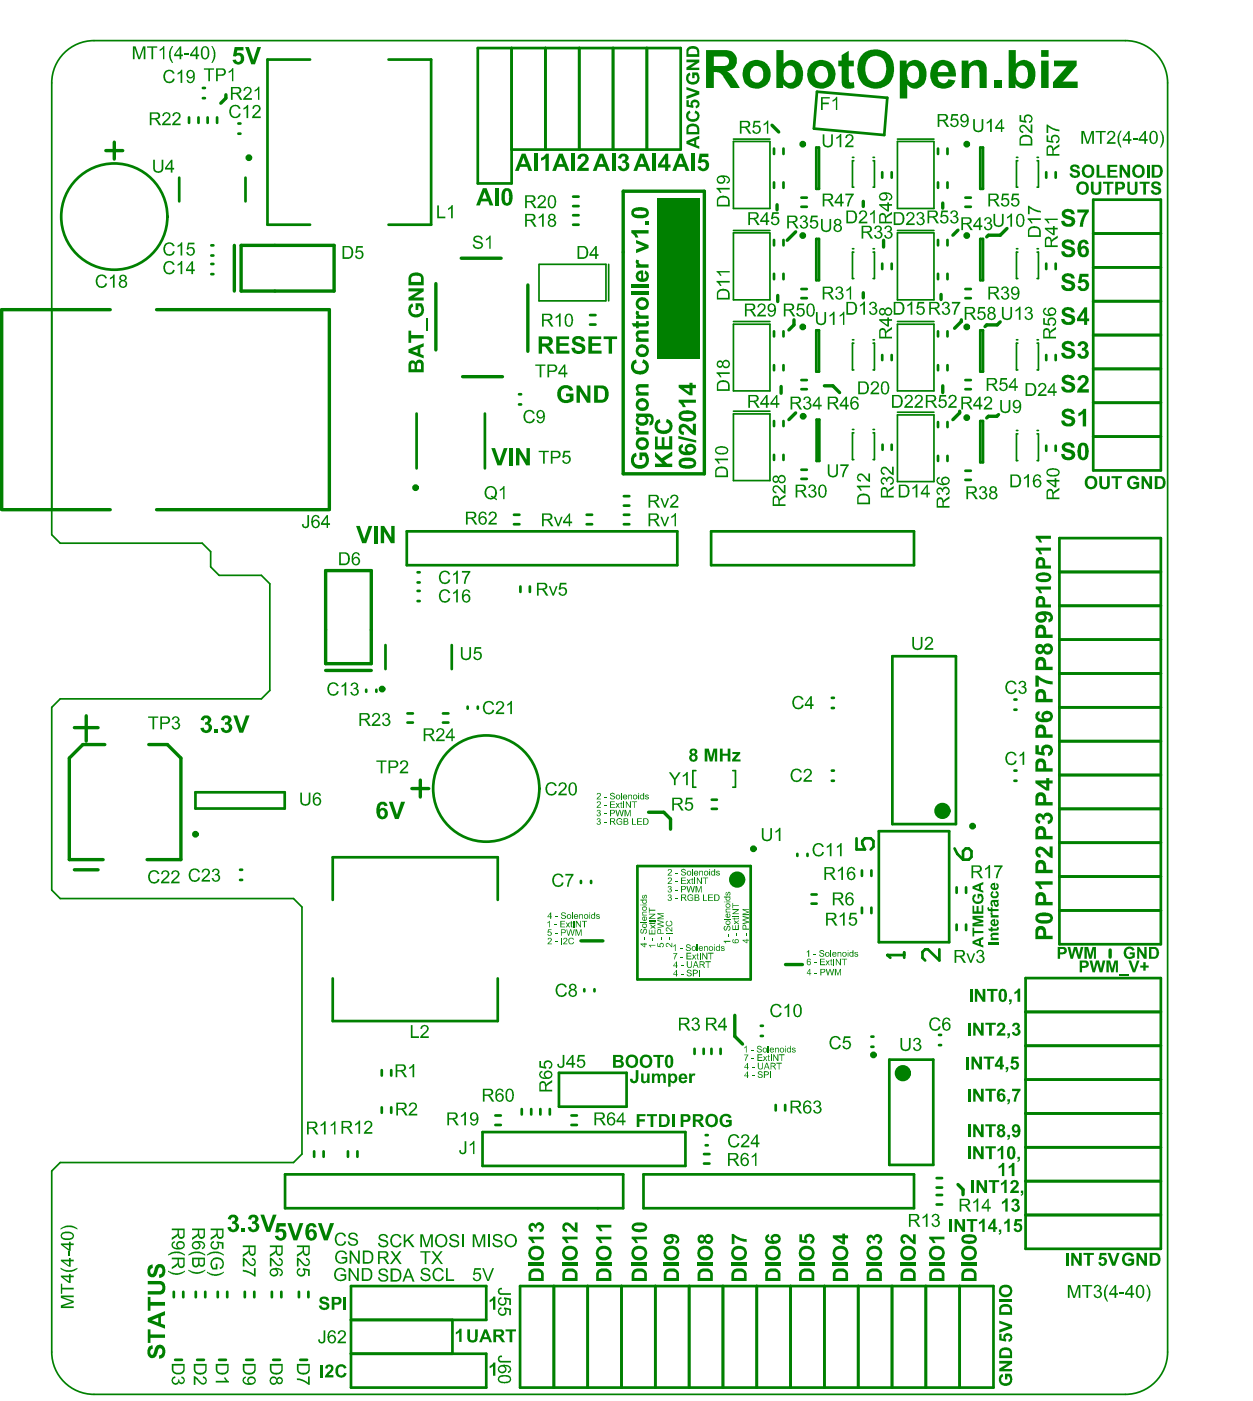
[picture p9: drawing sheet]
<svg xmlns="http://www.w3.org/2000/svg" width="156mm" height="175mm" viewBox="0 0 156 175" stroke-linecap="round" stroke-linejoin="round" font-family="sans-serif">
<g fill="none" stroke="#008000" stroke-width=".21">
<path d="M8 6.6a5.3 5.3 0 0 1 3.7-1.5h128.7a5.3 5.3 0 0 1 5.2 5.2v158.2a5.3 5.3 0 0 1-5.2 5.3h-128.7a5.3 5.3 0 0 1-5.2-5.3v-22.5l1-1.1h29.1l1.1-1.1v-30.7l-1.1-1.1h-29.1l-1-1.1v-22.7l1-1.1h25.1l1.1-1v-13.3l-1.1-1.1h-5.3l-1-1v-1.9l-1.1-1.1h-17.7l-1-1v-56.4a5.3 5.3 0 0 1 1.5-3.7zM91.5 17.3h4.5M96 17.6h-4.5v8.4h4.5v-8.3M106.3 19.6h.2M108.9 19.6h.2M111.9 17.3h4.6M116.5 17.6h-4.6v8.4h4.6v-8.3M126.8 19.6h.1M129.4 19.6h.1M67.2 32.9v4.6h8.3M67.3 32.9h8.3v4.6M75.9 32.9v4.6"/>
<path d="M91.5 28.7h4.5M96 29h-4.5v8.4h4.5v-8.3M106.3 31h.2M106.5 31.4h-.2v3.3h.2M106.5 20h-.2v3.3h.2M108.9 31.4h.2v3.3h-.2M108.9 31h.2M108.9 20h.2v3.3h-.2M111.9 28.7h4.6M116.5 29h-4.6v8.4h4.6v-8.3M126.8 31h.1M126.9 31.4h-.1v3.3h.1"/>
<path d="M126.9 20h-.1v3.3h.1M129.4 31.4h.1v3.3h-.1M129.4 31h.1M129.4 20h.1v3.3h-.1M91.5 40.4h4.5v8.3h-4.5zM91.5 51.6h4.5v8.3h-4.5zM91.5 51.3h4.5M91.5 40.1h4.5M106.3 53.5h.2M106.3 42.4h.2M106.5 54h-.2v3.3h.2M106.5 42.8h-.2v3.3h.2"/>
<path d="M108.9 54h.2v3.3h-.2M108.9 53.5h.2M108.9 42.8h.2v3.3h-.2M108.9 42.4h.2M111.9 40.4h4.6v8.3h-4.6zM111.9 51.7h4.6v8.3h-4.6zM111.9 40.1h4.6M111.9 51.4h4.6M126.8 42.4h.1M126.8 53.7h.1M126.9 42.8h-.1v3.3h.1M126.9 54.1h-.1v3.3h.1"/>
<path d="M129.4 42.8h.1v3.3h-.1M129.4 42.4h.1M129.4 54.1h.1v3.3h-.1M129.4 53.7h.1M86.8 96.1h-.4v2h.4M91.4 96.1h.3v2h-.3"/>
</g>
<g fill="none" stroke="#008000" stroke-width=".34">
<path d="M23.6 14.6v.7M24.8 14.6v.7M25.3 11h.3M25.3 12.2h.3M25.9 14.6v.7M27.1 14.6v.7M29.7 16.7h.3M29.7 15.4h.3M38.7 7.4h-5.3v20.6h5.3M48.5 7.4h5.3v20.6h-5.3M63.8 6v16.9h-4.2v-16.9h25.3v12.6h-21.1M68 6v12.6"/>
<path d="M72.2 6v12.6M76.5 6v12.6M80.7 6v12.6M96.5 18.5v.7M97.7 18.5v.7M101.8 18.4h.3v5.1h-.3zM101.9 11.4l8.8 .8-.4 4.6-8.8-.8zM117 18.5v.7M118.2 18.5v.7M122.3 18.4h.3v5.1h-.3zM22.4 22.1v3M26.4 34.2h.2"/>
<path d="M26.4 30.6h.2M26.4 31.8h.2M26.4 32.9h.2M30.6 22.1v3M71.5 28h.7M71.5 26.8h.7M71.5 24.5h.7M71.5 25.7h.7M73.6 39.3h.7M96.5 22.7v.7M96.5 29.9v.7M96.5 34.1v.7"/>
<path d="M97.7 22.7v.7M97.7 29.9v.7M97.7 34.1v.7M100 37.2h.6M100 36h.6M100 25.8h.6M100 24.6h.6M101.8 29.8h.3v5.1h-.3zM110 21.5v.6M110 32.9v.6M111.2 21.5v.6M111.2 32.9v.6"/>
<path d="M117 22.7v.7M117 29.9v.7M117 34.1v.7M118.2 22.7v.7M118.2 29.9v.7M118.2 34.1v.7M120.4 37.2h.7M120.4 36h.7M120.4 25.8h.7M120.4 24.6h.7M122.3 29.8h.3v5.1h-.3zM130.5 21.5v.6"/>
<path d="M130.5 32.9v.6M131.7 21.5v.6M131.7 32.9v.6M136.4 24.9h8.4v33.7h-8.4zM136.4 37.5h8.4M136.4 33.3h8.4M136.4 29.1h8.4M52 51.5v6.9M60.5 51.5v6.9M64.7 50.4h.3M64.7 49.1h.3M73.6 40.5h.7"/>
<path d="M96.5 41.3v.6M96.5 45.5v.6M96.5 52.5v.6M96.5 56.7v.6M97.7 41.3v.6M97.7 45.5v.6M97.7 52.5v.6M97.7 56.7v.6M100 58.6h.6M100 59.7h.6M100 48.5h.6M100 47.4h.6"/>
<path d="M101.8 41.2h.3v5.1h-.3zM101.9 52.3h.3v5.2h-.3zM110 44.3v.6M110.1 55.4v.7M111.2 44.3v.6M111.2 55.4v.7M117 41.3v.6M117 45.5v.6M117 52.6v.6M117 56.8v.7M118.2 41.3v.6M118.2 45.5v.6"/>
<path d="M118.2 52.6v.6M118.2 56.8v.7M120.4 48.5h.7M120.4 47.4h.7M120.4 59.8h.7M120.4 58.7h.7M122.3 41.2h.3v5.1h-.3zM122.3 52.5h.3v5.1h-.3zM130.5 44.3v.6M130.5 55.6v.6M131.7 44.3v.6M131.7 55.6v.6"/>
<path d="M136.4 54.4h8.4M136.4 50.2h8.4M136.4 46h8.4M136.4 41.8h8.4M50.7 66.2h33.8v4.2h-33.8zM52.1 74.9h.2M52.1 71.3h.2M52.1 72.6h.2M52.1 73.7h.2M64.1 65.3h.7M64.1 64.2h.7M64.9 73.1v.7"/>
<path d="M66.1 73.1v.7M73.2 65.3h.6M73.2 64.2h.6M77.8 65.3h.7M77.8 64.2h.7M77.8 63h.7M77.8 61.8h.7M88.7 66.2h25.3v4.2h-25.3zM132.1 67.1h12.7v50.6h-12.7zM132.1 79.7h12.7M132.1 75.5h12.7M132.1 71.3h12.7"/>
<path d="M24.4 98.8h11.1v2h-11.1zM45.7 86v.2M46.9 86v.2M48.1 80.4v3M50.8 88.9h.7M50.8 90.1h.7M55.2 88.9h.7M55.2 90.1h.7M56.3 80.4v3M58.3 88.1v.2M59.6 88.1v.2M88.8 99.7h.6"/>
<path d="M103.8 96.1h.2M103.8 88.2h.2M103.8 87h.2M103.8 97.3h.2M111.3 81.8h7.9v20.9h-7.9zM126.5 96.1h.3M126.5 88.5h.3M126.5 97.3h.3M126.5 87.2h.3M132.1 96.6h12.7M132.1 92.4h12.7M132.1 88.2h12.7"/>
<path d="M132.1 83.9h12.7M29.9 108.4h.3M29.9 109.7h.3M41.5 112.2v-5.3h20.6v5.3M72.5 109.8v.3M73.7 109.8v.3M79.5 107.9h14.1v14.2h-14.1zM88.8 100.8h.6M99.4 106.4v.3M100.7 106.4v.3M101.2 112.6h.7M101.2 111.5h.7"/>
<path d="M107.5 108.5v.7M107.5 113.1v.7M108.7 108.5v.7M108.7 113.1v.7M109.6 103.6h8.8v13.8h-8.8zM119.3 110.6v.7M119.3 115.2v.7M120.5 110.6v.7M120.5 115.2v.7M132.1 100.8h12.7M132.1 113.5h12.7M132.1 109.3h12.7"/>
<path d="M132.1 105h12.7M41.5 122v5.3h20.6v-5.3M47.6 133.4v.7M47.6 138v.7M48.8 133.4v.7M48.8 138v.7M61.8 139h.7M65.1 138.2v.7M66.3 138.2v.7M67.4 138.2v.7M68.6 138.2v.7M69.7 133.7h8.5v4.2h-8.5z"/>
<path d="M71.3 139h.7M72.9 123.3v.3M74.1 123.3v.3M86.6 130.7v.7M87.8 130.7v.7M88.7 130.7v.7M89.9 130.7v.7M94.9 129.1h.2M94.9 127.9h.2M96.7 137.7v.7M97.9 137.7v.7M108.7 129.2h.2"/>
<path d="M108.7 130.5h.2M110.9 132.1h5.5v13.1h-5.5zM117.1 129h.3M117.1 130.3h.3M127.9 121.9h16.9v33.8h-16.9zM127.9 138.8h16.9M127.9 134.6h16.9M127.9 130.3h16.9M127.9 126.1h16.9M35.6 146.4h42.1v4.2h-42.1zM39.2 143.5v.7M40.4 143.5v.7"/>
<path d="M43.4 143.5v.7M44.6 143.5v.7M60.2 141.1h25.3v4.2h-25.3zM61.8 140.2h.7M71.3 140.2h.7M80.3 146.4h33.7v4.2h-33.7zM87.8 145h.7M87.8 143.8h.7M88 141.5h.3M88 142.8h.3M116.8 150.1h.7M116.8 149h.7"/>
<path d="M116.8 146.8h.7M116.8 148h.7M127.9 151.4h16.9M127.9 147.2h16.9M127.9 143h16.9M21.7 161v.7M21.8 169.5h.9M22.9 161v.7M24.4 161v.7M24.6 169.5h.8M25.6 161v.7M27.2 161v.7"/>
<path d="M27.3 169.5h.9M28.3 161v.7M30.5 161v.7M30.7 169.5h.8M31.7 161v.7M33.9 161v.7M34.1 169.5h.8M35.1 161v.7M37.3 161v.7M37.5 169.5h.8M38.5 161v.7M43.8 164.5h16.8v-4.2h-16.8v12.7h16.8v-4.3h-16.8"/>
<path d="M56.4 164.5v4.2M64.9 160.3h59v12.7h-59zM69.1 160.3v12.7M73.3 160.3v12.7M77.5 160.3v12.7M81.7 160.3v12.7M86 160.3v12.7M90.2 160.3v12.7M94.4 160.3v12.7M98.6 160.3v12.7M102.8 160.3v12.7M107 160.3v12.7"/>
<path d="M111.3 160.3v12.7M115.5 160.3v12.7M119.7 160.3v12.7"/>
</g>
<g fill="none" stroke="#008000" stroke-width=".42">
<path d="M13.2 18.8h2.1M14.3 17.7v2.1M28.2 11.8v.4l-.7 .7M96.3 15.6l.8 .9M13.7 38.6h-13.5v24.9M19.5 38.6h21.6v24.9M29.2 30.6v5.7M30.1 30.6h11.6v5.7h-11.6zM54.4 35.4v8.2M57.5 32.2h5M65.8 35.5v8.3M77.7 23.8h10.2v35.3h-10.2z"/>
<path d="M96.9 25.5v.7M97 36.8v.8M99 39.9v.6l-.6 .6M99.2 28.9l-1 1.1M107.7 25.1v.6M107.7 36.5v.6M110.2 30v.8M117.4 36.7v.6M117.6 25.3v.6M119.5 28.7l-.7 .6M119.9 39.9v.2l-.8 .8M125.6 28.5l-.8 .8h-1.5l-.2 .2"/>
<path d="M57.7 47h5M97.4 48.2v.8M99.2 51.5l-.8 .8M102.8 48.1h1.1l.8 .8M117.6 48.1v.8M119.7 51.3v.2l-.9 .8M124.5 51.7l-.2 .2h-1l-.2 .2M124.8 40.1l-.4 .4h-1.3l-.2 .2M.2 63.5h13.5M19.5 63.5h21.6M40.6 71.1h5.7v11.6h-5.7zM9.3 90.7h2.9"/>
<path d="M10.8 89.2v3.2M13.1 92.8h-2.8l-1.7 1.7v12.6h4.3M18.6 92.8h2.3l1.7 1.7v12.6h-4.3M40.6 83.6h5.7M51.4 98.3h2.1M52.4 97.2v2.1M9.3 108.4h2.9M72.5 117.3h2.7M80.9 101.2h1.9l.8 .9v1.3M138.5 118.4v.9M91.6 126.6v2.6l1 .9M98 120.2h2.1"/>
<path d="M119.5 147.6l.6 .7v.6"/>
</g>
<path d="M81.9 24.7h5.3v20h-5.3z" fill-rule="evenodd" fill="#008000"/>
<g fill="#008000">
<path d="M125.6 85a.72 .72 0 0 1 1.2 .3h-.2a.52 .52 0 0 0-.7-.2 .52 .52 0 0 0-.3 .6 .52 .52 0 0 0 .4 .6 .52 .52 0 0 0 .6-.4l.2 .1a.75 .75 0 0 1-1 .4 .75 .75 0 0 1-.4-1z"/>
<path d="M127.2 85a.44 .44 0 0 1 .6-.1 .44 .44 0 0 1 0 .7h-.1a.49 .49 0 0 1 .3 .7 .49 .49 0 0 1-.8 .1l-.2-.3 .2-.1a.31 .31 0 0 0 .3 .3 .31 .31 0 0 0 .3-.4 .31 .31 0 0 0-.4-.2v-.2a.28 .28 0 0 0 .4-.2 .28 .28 0 0 0-.3-.3l-.3 .2v.1h-.2z"/>
<path d="M21.5 171.7l.3-.1 .1 .1a.33 .33 0 0 0-.4 .4 .33 .33 0 0 0 .5 .3 .33 .33 0 0 0 .2-.5h.2a.28 .28 0 0 0 .3 .4 .28 .28 0 0 0 .1-.4l-.2-.1v-.2a.46 .46 0 0 1 .5 .6 .46 .46 0 0 1-.7 .2l-.1-.1a.5 .5 0 0 1-.7 .2 .5 .5 0 0 1-.1-.8z"/>
<path d="M24.2 171.5l.3 .2 .3 .3a.5 .5 0 0 0 .8 .3 .33 .33 0 0 0 0-.3 .33 .33 0 0 0-.3-.2v-.2a.51 .51 0 0 1 .5 .5 .51 .51 0 0 1-.5 .5l-.3-.1-.6-.7v.8h-.2z"/>
<path d="M51.2 127.8h.3v1.4h.8v.2h-1.1z"/>
<path d="M52.6 127.9a.52 .52 0 0 1 .6-.1 .52 .52 0 0 1 .2 .6l-.7 .8h.8v.2h-1.1l.1-.3 .6-.6a.32 .32 0 0 0 0-.5 .32 .32 0 0 0-.5 .2h-.2z"/>
<path d="M54.5 25.6h.2v1.4h.8v.2h-1z"/>
<path d="M55.9 25.9l.3-.1 .1-.2h.2v1.6h-.2v-1.3l-.4 .3z"/>
<path d="M62.3 169l.3-.1v.3a.25 .25 0 0 0-.3 .2 .25 .25 0 0 0 .3 .2h1.1v.2h-1.1a.45 .45 0 0 1-.5-.2 .45 .45 0 0 1 .2-.6z"/>
<path d="M62.3 160.6l.3-.1v.2a.25 .25 0 0 0-.3 .3 .25 .25 0 0 0 .3 .2h1.1v.2h-1.1a.45 .45 0 0 1-.5-.2 .45 .45 0 0 1 .2-.6z"/>
<path d="M62.3 161.8l.2-.1v.2a.34 .34 0 0 0-.2 .5 .34 .34 0 0 0 .5 .1 .34 .34 0 0 0 0-.6l.1-.2 .8 .2v.8h-.2v-.7l-.4-.1a.54 .54 0 0 1-.5 .9 .54 .54 0 0 1-.4-.9z"/>
<path d="M62.3 163h.2v.1a.36 .36 0 0 0-.2 .6 .36 .36 0 0 0 .6 0 .31 .31 0 0 0-.1-.5l.1-.2 .8 .1v.8h-.2v-.6l-.4-.1a.54 .54 0 0 1-.2 .7 .54 .54 0 0 1-.7-.1 .54 .54 0 0 1 .1-.7z"/>
<path d="M82 117.6h.1v.3h.2a.27 .27 0 0 1 .1-.3 .27 .27 0 0 1 .4 .1 .27 .27 0 0 1-.1 .3l-.1 .1v-.2a.18 .18 0 0 0 .1-.2 .18 .18 0 0 0-.2-.1 .18 .18 0 0 0-.2 .2l.1 .3-.4-.1z"/>
<path d="M82.5 116.8v.3z"/>
<path d="M82 114.7l.8 .2v.1l-.7 .2 .7 .2v.1l-.8 .2v-.1l.7-.1-.7-.3v-.1l.7-.1-.7-.2z"/>
<path d="M82 113.8h.8v.1h-.7l.7 .2v.1l-.7 .3h.7v.1h-.8v-.2l.7-.2-.7-.3z"/>
<path d="M83.1 117.6h.1a.44 .44 0 0 1 .5 .3h.1v-.4v.6l-.2-.1a.32 .32 0 0 0-.5-.3v.2h.2v.1a.26 .26 0 0 1-.3-.2 .26 .26 0 0 1 .1-.2z"/>
<path d="M83.5 116.8h.1v.3h-.1z"/>
<path d="M83 116.3h.8h-.8z"/>
<path d="M83.1 115.6a.54 .54 0 0 1 .6 .3l.1-.3v.5l-.3-.2a.21 .21 0 0 0-.2-.2 .21 .21 0 0 0-.2 .2l.2 .1a.18 .18 0 0 1-.3 0 .18 .18 0 0 1 .1-.3z"/>
<path d="M83.2 114.8l.1 .1a.27 .27 0 0 0-.1 .3 .27 .27 0 0 0 .3 .1 .23 .23 0 0 0 .3-.2 .23 .23 0 0 0-.3-.2l.1-.2a.38 .38 0 0 1 .2 .5 .38 .38 0 0 1-.5 .3 .38 .38 0 0 1-.3-.3 .38 .38 0 0 1 .2-.4z"/>
<path d="M81.7 56.3l.8 .8 1.3-.8v.5l-1 .6 .4 .4h.6v.4h-2.1v-.4h.9l-.9-.9z"/>
<path d="M81.7 54.4h.3v1.2h.5v-1.1h.4v1.1h.6v-1.2h.3v1.6h-2.1z"/>
<path d="M81.9 52.4l.4-.2 .1 .4a.54 .54 0 0 0-.3 .7 .54 .54 0 0 0 .6 .4 .61 .61 0 0 0 .8-.7l-.2-.2-.3-.2 .2-.4a.96 .96 0 0 1 .6 1.2 .96 .96 0 0 1-1.1 .7 1 1 0 0 1-1-.6 1 1 0 0 1 .2-1.1z"/>
<path d="M85.7 9.2l.3-.1 .1 .3a.49 .49 0 0 0-.1 .7 .49 .49 0 0 0 .7 0 .48 .48 0 0 0 .1-.7h-.2v.3h-.3v-.7h.7l.1 .3a.84 .84 0 0 1-.5 1.2 .84 .84 0 0 1-1-.9z"/>
<path d="M85.6 7.4h1.6v.4l-1 .6h1v.3h-1.6v-.3l1.1-.6h-1.1z"/>
<path d="M85.6 12.5h.3v.6h.3a.54 .54 0 0 1 .5-.7 .54 .54 0 0 1 .5 .7v.2l-.3 .2h-.1v-.3a.26 .26 0 0 0 .2-.3 .26 .26 0 0 0-.4-.2l-.2 .2 .1 .3v.3l-.9-.2z"/>
<path d="M85.6 10.8l1.6 .6v.4l-1.6 .6v-.4l1.2-.4-1.2-.4z"/>
<path d="M89.4 35h1.6v.2h-1.3l.3 .4h-.2l-.1-.2-.3-.2z"/>
<path d="M89.4 33.8h1.6v.2h-1.3l.3 .4h-.2l-.1-.3-.3-.2z"/>
<path d="M89.4 23.4h1.6v.2h-1.3l.3 .4h-.2l-.1-.2-.3-.2z"/>
<path d="M93.1 116.3h.1v.3h-.1z"/>
<path d="M92.6 114.1l.8 .3v.1l-.7 .2 .7 .2v.1l-.8 .2v-.1l.7-.1-.7-.3v-.1l.7-.2-.7-.1z"/>
<path d="M92.6 113.3h.8v.1h-.7l.7 .2v.1l-.7 .2h.7v.2h-.8v-.2l.7-.2-.7-.3z"/>
<path d="M95.4 157.4h1.9v.4h-1.9z"/>
<path d="M95 103.2h.2v1a.43 .43 0 0 0 .5 .5 .43 .43 0 0 0 .4-.5v-1h.2v1a.64 .64 0 0 1-.6 .7 .64 .64 0 0 1-.7-.7z"/>
<path d="M96.7 103.6l.3-.1 .2-.3h.1v1.6h-.2v-1.2l-.4 .2z"/>
<path d="M98.8 96a.7 .7 0 0 1 1.2 .3h-.2a.52 .52 0 0 0-.7-.3 .52 .52 0 0 0-.3 .6 .52 .52 0 0 0 .4 .7 .52 .52 0 0 0 .6-.4h.2a.75 .75 0 0 1-.9 .5 .75 .75 0 0 1-.5-1z"/>
<path d="M100.4 95.9a.53 .53 0 0 1 .8 .1 .53 .53 0 0 1-.3 .8l-.4 .4h.8v.2h-1.1a.68 .68 0 0 1 .4-.5l.3-.3a.32 .32 0 0 0 0-.6 .32 .32 0 0 0-.5 .3h-.2z"/>
<path d="M102.4 12.1h1.1v.2h-.9v.5h.8v.2h-.8v.7h-.2z"/>
<path d="M103.8 12.5l.3-.1 .2-.3h.1v1.6h-.1v-1.3l-.5 .3z"/>
<path d="M112.3 157.4h1.9v.4h-1.9z"/>
<path d="M112.5 153.9a1.05 1.05 0 0 1 1.3 .6l.1 .1v-.8h.3v1.3a2.43 2.43 0 0 1-1.2-.9 .26 .26 0 0 0-.4 .2 .26 .26 0 0 0 .3 .3v.4a.65 .65 0 0 1-.6-.5 .65 .65 0 0 1 .2-.7z"/>
<path d="M115.9 157.4h1.9v.4h-1.9z"/>
<path d="M115.9 154.1h1.9v.4h-1.4l.3 .4h-.3l-.2-.3-.3-.2z"/>
<path d="M21.4 170h1.6v.5a.76 .76 0 0 1-1.1 .8h-.1a.67 .67 0 0 1-.4-.7zM21.6 170.2v.3a.57 .57 0 0 0 .3 .6 .57 .57 0 0 0 .6 0l.4-.3v-.6z"/>
<path d="M24.2 170h1.6v.5a.78 .78 0 0 1-1.2 .8h-.1a.72 .72 0 0 1-.3-.7zM24.4 170.2v.4a.53 .53 0 0 0 .7 .5 .51 .51 0 0 0 .5-.6v-.3z"/>
<path d="M62.3 170.3a1.19 1.19 0 0 1 1.4 .2 .49 .49 0 0 1-.4 .6v-.1a.36 .36 0 0 0 .2-.5 .36 .36 0 0 0-.4-.2h-.1a.52 .52 0 0 1-.1 .8 .52 .52 0 0 1-.8-.3v-.2zM62.4 170.4a.34 .34 0 0 0 0 .5 .34 .34 0 0 0 .5-.1 .34 .34 0 0 0-.1-.5z"/>
<path d="M62.3 171.5l.5-.1a.63 .63 0 0 1 .7 .1 .63 .63 0 0 1 .2 .6l-.2 .2-.4 .1a.7 .7 0 0 1-1-.5zM62.3 171.7a.35 .35 0 0 0 0 .4 .35 .35 0 0 0 .4 .1h.1a.7 .7 0 0 0 .8-.3 .57 .57 0 0 0-.7-.3z"/>
<path d="M82.1 115.8h.3l.1 .1v.4h.3v.1h-.8v-.5zM82.2 115.9l-.1 .1v.3h.3v-.3z"/>
<path d="M85.8 5.9l.2-.1 .4-.1a.68 .68 0 0 1 .8 .8v.6h-1.6v-.9zM86 6.2l-.1 .5h1.1v-.2a.45 .45 0 0 0-.6-.4z"/>
<path d="M89.5 36.2a.93 .93 0 0 1 1.5 .2v.9h-1.6v-.9zM89.7 36.3l-.1 .3v.5h1.2v-.4a.53 .53 0 0 0-.8-.5z"/>
<path d="M89.5 24.6a.93 .93 0 0 1 1.5 .2v.9h-1.6v-.9zM89.7 24.7l-.1 .3v.5h1.2v-.4a.53 .53 0 0 0-.8-.5z"/>
<path d="M89.5 22.1l.2-.2h.4a.7 .7 0 0 1 .9 .7l-.1 .2-.3 .1v-.2a.3 .3 0 0 0 .3-.3 .3 .3 0 0 0-.3-.3h-.3a.5 .5 0 0 1 .1 .7 .5 .5 0 0 1-.7 .1 .58 .58 0 0 1-.2-.8zM89.6 22.4a.35 .35 0 0 0 .7 0 .35 .35 0 0 0-.7 0z"/>
<path d="M92.6 117.1h.5v-.1h.1v.1h.2v.1h-.2v.4h-.1l-.5-.4zM92.7 117.2l.4 .3v-.3z"/>
<path d="M92.7 115.3a.25 .25 0 0 1 .3 0 .25 .25 0 0 1 .1 .3v.2h.3v.1h-.8v-.5zM92.7 115.4v.4h.3v-.4z"/>
<path d="M95.7 158.3a1.06 1.06 0 0 1 1.6 .4v1h-1.9v-.7a.76 .76 0 0 1 .3-.7zM95.9 158.6l-.1 .2v.5h1.2v-.3a.51 .51 0 0 0-.7-.5z"/>
<path d="M95.7 155.4a1 1 0 0 1 1.3 0 1 1 0 0 1 .3 1.2 .98 .98 0 0 1-1.3 .5 .98 .98 0 0 1-.5-1.3zM95.8 155.9a.56 .56 0 0 0 0 .6 .56 .56 0 0 0 .7 .2 .54 .54 0 0 0 .5-.6 .54 .54 0 0 0-.7-.4h-.4z"/>
<path d="M95.6 154l.3-.2v.4a.25 .25 0 0 0-.1 .3 .25 .25 0 0 0 .3 .1l.2 .1a.57 .57 0 0 1 .1-.8 .57 .57 0 0 1 .8 .1 .61 .61 0 0 1 .1 .7 .61 .61 0 0 1-.6 .3h-.1a.94 .94 0 0 1-1.2-.5v-.3zM96.5 154.2a.31 .31 0 0 0 .1 .4 .31 .31 0 0 0 .4-.1 .29 .29 0 0 0-.1-.4 .29 .29 0 0 0-.4 .1z"/>
<path d="M109.8 41a.45 .45 0 0 1 .5-.1 .45 .45 0 0 1 .2 .4l.2-.2 .6-.4v.3l-.4 .3a.51 .51 0 0 0-.4 .4v.3h.8v.2h-1.6v-1zM109.9 41.2l-.1 .8h.6l-.1-.5a.28 .28 0 0 0-.1-.3 .28 .28 0 0 0-.3 0z"/>
<path d="M109.7 39.8h1v-.2h.2v.2h.4v.2h-.4v.7h-.2l-1-.8zM110 40l.7 .5v-.5z"/>
<path d="M109.8 38.5a.36 .36 0 0 1 .6 .1 .51 .51 0 0 1 .7-.2 .51 .51 0 0 1 0 .8 .46 .46 0 0 1-.7-.1 .41 .41 0 0 1-.6 .2 .41 .41 0 0 1-.1-.6zM109.8 38.8a.27 .27 0 0 0 .5 0 .27 .27 0 0 0-.5 0zM110.5 38.9a.34 .34 0 0 0 .6 0 .34 .34 0 0 0-.6 0z"/>
<path d="M109.9 26.6a.46 .46 0 0 1 .6 .4l.2-.3 .6-.3v.3l-.4 .2a.51 .51 0 0 0-.4 .5v.2h.8v.2h-1.6v-1zM109.9 26.9l-.1 .7h.6l-.1-.5a.28 .28 0 0 0-.1-.3 .28 .28 0 0 0-.3 .1z"/>
<path d="M109.7 25.4h1v-.2h.2v.2h.4v.2h-.4v.8h-.2l-1-.8zM110 25.6l.7 .6v-.6z"/>
<path d="M109.7 24.2l.3-.2h.4a.7 .7 0 0 1 .9 .7l-.1 .2-.3 .1v-.2a.3 .3 0 0 0 .2-.4 .3 .3 0 0 0-.3-.2h-.3a.51 .51 0 0 1-.1 .8 .51 .51 0 0 1-.7-.4l-.1-.1zM109.9 24.3a.35 .35 0 0 0 0 .5 .35 .35 0 0 0 .5-.1 .35 .35 0 0 0-.1-.5h-.2z"/>
<path d="M112.5 158.3h.1a1.06 1.06 0 0 1 1.6 .4v1h-1.9v-1zM112.7 158.6l-.1 .2v.5h1.3v-.3a.51 .51 0 0 0-.7-.5z"/>
<path d="M112.6 155.4a1 1 0 0 1 1.2 0 1 1 0 0 1 .4 1.2 .98 .98 0 0 1-1.3 .5 .98 .98 0 0 1-.5-1.3zM112.7 155.8a.57 .57 0 0 0 0 .7 .57 .57 0 0 0 .7 .2 .55 .55 0 0 0 .5-.7 .55 .55 0 0 0-.8-.3z"/>
<path d="M116.2 158.3a1.06 1.06 0 0 1 1.6 .4v1h-1.9v-.7a.76 .76 0 0 1 .3-.7zM116.3 158.6l-.1 .2v.5h1.3v-.3a.51 .51 0 0 0-.8-.5z"/>
<path d="M116.2 155.4a1 1 0 0 1 1.2 0 1 1 0 0 1 .4 1.2 .98 .98 0 0 1-1.3 .5 .98 .98 0 0 1-.6-1.3zM116.4 155.7a.59 .59 0 0 0-.1 .8 .59 .59 0 0 0 .8 .2 .54 .54 0 0 0 .3-.7 .54 .54 0 0 0-.7-.3z"/>
</g>
<path d="M119.1 105.8l.3 .6 .7 .7M120.5 105.8h.3l.4 .3v.7l-.4 .3h-.7v-1z" fill="none" stroke="#008000" stroke-width=".34"/>
<g fill="#008000">
<path d="M125.7 93.8a.73 .73 0 0 1 1.1 .4h-.2a.52 .52 0 0 0-.7-.3 .52 .52 0 0 0-.3 .6 .52 .52 0 0 0 .4 .7 .52 .52 0 0 0 .6-.4h.2a.75 .75 0 0 1-1 .5 .75 .75 0 0 1-.4-1l.1-.2z"/>
<path d="M127.2 94.1l.2-.1 .2-.3h.1v1.6h-.2v-1.2l-.3 .2z"/>
<path d="M129.3 101.5a.55 .55 0 0 1 .9 .2 .61 .61 0 0 1 .6-.4 .61 .61 0 0 1 .5 .6 .72 .72 0 0 1-.6 .8v-.4a.32 .32 0 0 0 .3-.4 .32 .32 0 0 0-.6-.2l-.1 .2v.3l-.3-.1a.28 .28 0 0 0-.2-.4 .28 .28 0 0 0-.4 .3 .28 .28 0 0 0 .4 .3l-.1 .4a.71 .71 0 0 1-.4-1.2z"/>
<path d="M129.4 105.6h.1a1.12 1.12 0 0 1 1.2 .5l.2 .2v-.8h.4v1.5l-.5-.2-.5-.5a.65 .65 0 0 0-.7-.3 .3 .3 0 0 0-.1 .3 .3 .3 0 0 0 .3 .2v.4a.73 .73 0 0 1-.7-.5 .73 .73 0 0 1 .3-.8z"/>
<path d="M129.1 92.9h.5v.8h.3a.73 .73 0 0 1 .6-.9 .73 .73 0 0 1 .8 .8 .65 .65 0 0 1-.6 .6v-.4a.31 .31 0 0 0 .3-.4 .31 .31 0 0 0-.5-.2 .34 .34 0 0 0-.3 .3 .34 .34 0 0 0 .1 .4v.3l-1.2-.2z"/>
<path d="M129.2 68.3h1.9v.3h-1.4l.3 .5h-.4l-.1-.3-.3-.3z"/>
<path d="M129.2 66.8h1.9v.4h-1.4l.3 .4h-.4l-.1-.3-.3-.2z"/>
<path d="M7.6 161.5h1.6v.2h-1.4l1.4 .5v.2l-1.4 .4h1.4v.2h-1.6v-.3l1.3-.4-1.3-.5z"/>
<path d="M7.6 160h.2v.5h1.4v.2h-1.4v.6h-.2z"/>
<path d="M7.5 158l.6 .3 .5 .1 .5-.1 .6-.3v.1l-.8 .4h-.6l-.7-.3z"/>
<path d="M8.5 156h.2v.6h-.2z"/>
<path d="M7.6 153.1l.1-.1a1.63 1.63 0 0 1 2 .1l-.1 .2-.3-.2a2.03 2.03 0 0 0-1.8 .2z"/>
<path d="M21 156.3l.6-.3h.8l.6 .3 .1 .2-.5-.3h-.6h-.5l-.5 .3z"/>
<path d="M21 158.4a1.78 1.78 0 0 0 2.1 0v.1l-.2 .1-.7 .3-.7-.1-.5-.3z"/>
<path d="M78.8 157.4h1.9v.4h-1.9z"/>
<path d="M78.8 154.1h1.9v.4h-1.4l.3 .4h-.4l-.1-.3-.3-.2z"/>
<path d="M80.3 116.8h.1v.3h-.1z"/>
<path d="M80 115.8h.1v.1a.17 .17 0 0 0-.2 .2 .17 .17 0 0 0 .3 .1 .34 .34 0 0 1 .4-.4l.1 .1a.35 .35 0 0 1-.2 .5l-.1-.1a.21 .21 0 0 0 .2-.2 .21 .21 0 0 0-.2-.2l-.1 .1a.3 .3 0 0 1-.3 .3 .35 .35 0 0 1 0-.5z"/>
<path d="M79.9 114.9h.8v.1h-.8z"/>
<path d="M80.2 113.6h.5v.1h-.4a.15 .15 0 0 0-.1 .2 .15 .15 0 0 0 .1 .1h.4v.1h-.6l.1-.1-.1-.1z"/>
<path d="M80.1 111.6l.2-.1-.1 .2a.11 .11 0 0 0 0 .2 .11 .11 0 0 0 .1 0v-.1a.21 .21 0 0 1 .3-.3 .21 .21 0 0 1 .1 .4l-.2 .1 .1-.3h-.1a.23 .23 0 0 1-.1 .2 .23 .23 0 0 1-.3 0z"/>
<path d="M85.8 13.9l.2-.1 .1 .3a.41 .41 0 0 0-.2 .5 .41 .41 0 0 0 .5 .2 .42 .42 0 0 0 .5-.1 .42 .42 0 0 0 0-.5l-.3-.1 .1-.3a.71 .71 0 0 1 .6 .7 .71 .71 0 0 1-.7 .7h-.1a.76 .76 0 0 1-.8-.4 .76 .76 0 0 1 .1-.9z"/>
<path d="M90.3 117.3h.8v.1h-.6l.1 .2h-.1z"/>
<path d="M90.8 116.4v.3z"/>
<path d="M90.4 115.4h.1v.1a.16 .16 0 0 0-.1 .3 .15 .15 0 0 0 .2 0 .31 .31 0 0 1 .1-.3 .31 .31 0 0 1 .4 0 .31 .31 0 0 1 0 .3 .31 .31 0 0 1-.3 .2v-.1a.2 .2 0 0 0 .2-.2 .2 .2 0 0 0-.2-.2v.1a.36 .36 0 0 1-.4 .4 .36 .36 0 0 1 0-.6z"/>
<path d="M90.3 114.5h.8v.1h-.8z"/>
<path d="M90.6 113.3h.5h-.4a.15 .15 0 0 0-.1 .2 .15 .15 0 0 0 .2 .1h.3v.1h-.6l.1-.1h-.1z"/>
<path d="M90.6 111.2l.1 .1a.11 .11 0 0 0-.2 .1 .11 .11 0 0 0 .2 .1 .22 .22 0 0 1 .1-.3 .22 .22 0 0 1 .3 0v.3l-.2 .2v-.2h.1a.11 .11 0 0 0 0-.2 .11 .11 0 0 0-.2 .1 .2 .2 0 0 1-.2 .2 .2 .2 0 0 1-.1-.3z"/>
<path d="M89.2 57.2h1.6v.2h-1.3l.3 .4h-.2l-.1-.3-.3-.2z"/>
<path d="M89.4 46.4h1.6v.2h-1.3l.3 .4h-.2l-.1-.2-.3-.2z"/>
<path d="M123.2 117.4h1.3v.3h-1.3z"/>
<path d="M123.6 116.3h.2h.7v.3h-.5a.2 .2 0 0 0-.3 .2 .21 .21 0 0 0 .4 .1h.4v.3h-.9v-.3h.1a.42 .42 0 0 1-.1-.6z"/>
<path d="M123.2 115.8h.4v-.3h.2v.3h.5v-.3h.2a.31 .31 0 0 1 0 .4 .31 .31 0 0 1-.3 .1h-.4v.1h-.2v-.1h-.2z"/>
<path d="M123.6 113.7l.2 .1a.3 .3 0 0 0 .1 .3 .3 .3 0 0 0 .3 0h.3v.3h-.9v-.3h.1l-.2-.2z"/>
<path d="M123.2 113.1h.2v.2h.2v-.2h.2v.2h.7v.3h-.7v.1h-.2v-.1a.33 .33 0 0 1-.4-.2 .33 .33 0 0 1 0-.3z"/>
<path d="M123.6 111.2l.3-.1v.2a.23 .23 0 0 0-.1 .4 .23 .23 0 0 0 .4 0 .19 .19 0 0 0 .2-.2 .19 .19 0 0 0-.2-.2v-.2a.48 .48 0 0 1 .3 .7 .48 .48 0 0 1-.8 .1 .46 .46 0 0 1-.1-.7z"/>
<path d="M129.1 109.8h2.2v.5h-1.6l.3 .5h-.4l-.1-.4-.4-.2z"/>
<path d="M129.2 73.1h1.9v.4h-1.4l.3 .4h-.4l-.1-.3-.3-.2z"/>
<path d="M129.1 84.2h.4l.4 .3 .6 .3 .8 .1v.4l-1.1-.2-.6-.4v.9h-.5z"/>
<path d="M23.7 108.5a.7 .7 0 0 1 1.2 .2l-.2 .1a.52 .52 0 0 0-.6-.3 .52 .52 0 0 0-.4 .6 .52 .52 0 0 0 .4 .6 .52 .52 0 0 0 .7-.4l.2 .1a.75 .75 0 0 1-1 .4 .75 .75 0 0 1-.4-1z"/>
<path d="M25.3 108.4a.53 .53 0 0 1 .8 .1 .53 .53 0 0 1-.2 .8l-.5 .4h.8v.2l-1.1-.1a.68 .68 0 0 1 .5-.5l.2-.3a.32 .32 0 0 0 0-.5 .32 .32 0 0 0-.5 .3h-.2z"/>
<path d="M26.6 108.4a.47 .47 0 0 1 .6-.1 .47 .47 0 0 1 .1 .6l-.1 .1a.5 .5 0 0 1 .1 .8 .5 .5 0 0 1-.8-.1l-.1-.2 .2-.1a.32 .32 0 0 0 .4 .3 .32 .32 0 0 0 .2-.4 .32 .32 0 0 0-.4-.2v-.1a.28 .28 0 0 0 .4-.3 .28 .28 0 0 0-.3-.3l-.2 .1-.1 .2h-.2z"/>
<path d="M18.7 108.6a.72 .72 0 0 1 1.2 .3l-.2 .1a.52 .52 0 0 0-.7-.3 .52 .52 0 0 0-.3 .6 .52 .52 0 0 0 .4 .6 .52 .52 0 0 0 .6-.3h.2a.75 .75 0 0 1-1 .5 .75 .75 0 0 1-.4-1.1z"/>
<path d="M20.2 108.6a.53 .53 0 0 1 .8 .1 .53 .53 0 0 1-.2 .8l-.5 .4h.8v.2h-1a.68 .68 0 0 1 .4-.6l.3-.2a.32 .32 0 0 0 0-.6 .32 .32 0 0 0-.5 .3h-.2z"/>
<path d="M21.5 108.6a.52 .52 0 0 1 .6-.1 .52 .52 0 0 1 .3 .6l-.8 .8h.8v.2h-1.1l.2-.4 .3-.2a.69 .69 0 0 0 .3-.7 .35 .35 0 0 0-.3-.1 .35 .35 0 0 0-.2 .3h-.3z"/>
<path d="M20.7 30.3a.73 .73 0 0 1 1.1 .4h-.2a.52 .52 0 0 0-.7-.3 .52 .52 0 0 0-.3 .6 .52 .52 0 0 0 .4 .7 .52 .52 0 0 0 .6-.4h.2a.75 .75 0 0 1-1 .5 .75 .75 0 0 1-.4-1l.1-.2z"/>
<path d="M22.2 30.6l.2-.1 .2-.3h.1v1.6h-.2v-1.2l-.4 .2z"/>
<path d="M23.4 30.2h.9v.3h-.7l-.1 .4a.54 .54 0 0 1 .8 .2 .54 .54 0 0 1-.3 .7 .54 .54 0 0 1-.7-.2l-.1-.2h.2a.35 .35 0 0 0 .6 .2 .35 .35 0 0 0 0-.6h-.1h-.3l-.2 .1h-.1z"/>
<path d="M19.1 19.9h.2v.9a.43 .43 0 0 0 .4 .5 .43 .43 0 0 0 .5-.5v-.9h.2v.9a.64 .64 0 0 1-.7 .8 .64 .64 0 0 1-.6-.8z"/>
<path d="M20.5 14a.51 .51 0 0 1 .7 .2 .51 .51 0 0 1-.2 .7l-.5 .5h.8v.2h-1.1v-.2l.5-.4a.59 .59 0 0 0 .3-.8 .33 .33 0 0 0-.4 0 .33 .33 0 0 0-.1 .3h-.3z"/>
<path d="M21.6 14.1a.53 .53 0 0 1 .7-.1 .53 .53 0 0 1 .2 .6l-.8 .8h.8v.2h-1v-.2l.3-.3a.67 .67 0 0 0 .4-.9 .3 .3 0 0 0-.3 0 .3 .3 0 0 0-.2 .3h-.2z"/>
<path d="M38.3 64.2h.2v1.1a.45 .45 0 0 1-.4 .5 .45 .45 0 0 1-.4-.5h.2a.25 .25 0 0 0 .2 .3 .25 .25 0 0 0 .2-.3z"/>
<path d="M48.7 156h.3l.4 .5 .4-.5h.3l-.6 .7 .6 .9h-.2l-.6-.7-.4 .7h-.3l.7-.9z"/>
<path d="M52.4 156h1.3v.1h-.5v1.5h-.2v-1.5h-.6z"/>
<path d="M53.8 156h.3l.4 .5 .5-.5h.2l-.6 .7 .6 .9h-.2l-.5-.7-.5 .7h-.2l.6-.9z"/>
<path d="M46.9 94.8h1.3v.2h-.5v1.4h-.2v-1.4h-.6z"/>
<path d="M50 94.9a.53 .53 0 0 1 .6-.1 .53 .53 0 0 1 .3 .6l-.8 .8h.8v.2h-1v-.2l.3-.4a.9 .9 0 0 0 .5-.6 .3 .3 0 0 0-.3-.3 .3 .3 0 0 0-.3 .4h-.2z"/>
<path d="M44.5 30.7h.8v.2h-.7v.4a.53 .53 0 0 1 .8 .4 .53 .53 0 0 1-.7 .6l-.3-.1-.1-.1v-.3h.2a.34 .34 0 0 0 .5 .3 .34 .34 0 0 0 .1-.5 .34 .34 0 0 0-.6 0l-.2-.1z"/>
<path d="M56.9 166h.2l.2-.4h.3v1.7h-.3v-1.2l-.4 .2z"/>
<path d="M58.3 165.7h.3v.8a.35 .35 0 0 0 .3 .6 .35 .35 0 0 0 .4-.5v-.9h.3v.9a.6 .6 0 0 1-.3 .7 .6 .6 0 0 1-.6 0 .62 .62 0 0 1-.4-.8z"/>
<path d="M63.1 165.7h1.3v.3h-.5v1.3h-.3v-1.3h-.5z"/>
<path d="M61.1 162l.2-.1 .2-.3h.3v1.7h-.3v-1.2l-.4 .2z"/>
<path d="M57.9 142.2h.3v1.1a.45 .45 0 0 1-.5 .6 .45 .45 0 0 1-.4-.5l.2-.1a.25 .25 0 0 0 .2 .4 .25 .25 0 0 0 .2-.4z"/>
<path d="M58.6 142.6l.2-.1 .2-.3h.2v1.6h-.2v-1.2l-.4 .2z"/>
<path d="M60.5 87.5a.73 .73 0 0 1 1.1 .3l-.2 .1a.52 .52 0 0 0-.6-.3 .52 .52 0 0 0-.4 .6 .52 .52 0 0 0 .4 .6 .52 .52 0 0 0 .6-.3h.3a.75 .75 0 0 1-1 .5 .75 .75 0 0 1-.4-1v-.3z"/>
<path d="M62 87.5a.53 .53 0 0 1 .8 .1 .53 .53 0 0 1-.3 .8l-.4 .4h.8v.2h-1.1a.68 .68 0 0 1 .5-.6l.2-.2a.32 .32 0 0 0 0-.6 .32 .32 0 0 0-.5 .3h-.2z"/>
<path d="M63.3 87.7l.3-.1 .1-.2h.2v1.6h-.3v-1.3l-.3 .3z"/>
<path d="M57.5 80.7h.2v.9a.43 .43 0 0 0 .4 .5 .43 .43 0 0 0 .4-.5v-.9h.2v.9a.64 .64 0 0 1-.6 .7 .64 .64 0 0 1-.6-.7z"/>
<path d="M59.2 80.7h.8v.2h-.6l-.1 .4a.53 .53 0 0 1 .8 .4 .53 .53 0 0 1-.7 .6l-.2-.1-.2-.2v-.2h.3a.35 .35 0 0 0 .5 .2 .35 .35 0 0 0-.1-.6h-.3l-.1 .1h-.2z"/>
<path d="M61.1 63.9a.53 .53 0 0 1 .6-.1 .53 .53 0 0 1 .3 .6l-.8 .8h.8v.2h-1.1v-.2l.3-.4a.67 .67 0 0 0 .5-.8 .3 .3 0 0 0-.4-.1 .3 .3 0 0 0-.1 .3h-.3z"/>
<path d="M62.3 61l.3-.1 .2-.3h.1v1.6h-.1v-1.2l-.5 .2z"/>
<path d="M65.6 51.2a.73 .73 0 0 1 1.1 .3l-.2 .1a.52 .52 0 0 0-.7-.3 .52 .52 0 0 0-.3 .6 .52 .52 0 0 0 .4 .7 .52 .52 0 0 0 .6-.4h.2a.75 .75 0 0 1-1 .5 .75 .75 0 0 1-.4-1l.1-.2z"/>
<path d="M129.4 115.5a.67 .67 0 0 1 1 .4l.1 .7h.8v.5h-2.2v-.8a.76 .76 0 0 1 .3-.8zM129.6 115.9l-.1 .4v.3h.6v-.2a.36 .36 0 0 0-.1-.4 .36 .36 0 0 0-.4-.1z"/>
<path d="M129.4 113.9h.1a1.55 1.55 0 0 1 1.7 .2 .71 .71 0 0 1 0 .8 .71 .71 0 0 1-.8 .2 1.66 1.66 0 0 1-1-.2 .67 .67 0 0 1 0-1zM129.5 114.3a.29 .29 0 0 0 0 .3 .29 .29 0 0 0 .4 .1h.5a.45 .45 0 0 0 .6-.3 .9 .9 0 0 0-.9-.2z"/>
<path d="M129.4 103.1a.67 .67 0 0 1 1 .4l.1 .7h.8v.4h-2.2v-.7a.76 .76 0 0 1 .3-.8zM129.6 103.5l-.1 .3v.4h.6v-.3a.36 .36 0 0 0-.1-.4 .36 .36 0 0 0-.4 0z"/>
<path d="M129.4 107.3a.67 .67 0 0 1 1 .4l.1 .7h.8v.4h-2.2v-.7a.76 .76 0 0 1 .3-.8zM129.6 107.7l-.1 .3v.4h.6v-.2a.36 .36 0 0 0-.1-.5 .36 .36 0 0 0-.4 0z"/>
<path d="M129.4 90.4a.67 .67 0 0 1 1 .4l.1 .7h.8v.5h-2.2v-.8a.76 .76 0 0 1 .3-.8zM129.6 90.8l-.1 .4v.3h.6v-.2a.36 .36 0 0 0-.1-.4 .36 .36 0 0 0-.4-.1z"/>
<path d="M129.3 88.8l.3-.2 .1 .5a.26 .26 0 0 0-.2 .2 .26 .26 0 0 0 .3 .3h.3a.64 .64 0 0 1 0-.8 .64 .64 0 0 1 .8-.2v.1a.72 .72 0 0 1 .4 .8 .72 .72 0 0 1-.9 .5 1.05 1.05 0 0 1-1.3-.5v-.4zM130.3 89.1a.32 .32 0 0 0 0 .4 .32 .32 0 0 0 .4 .1 .3 .3 0 0 0 .3-.4 .3 .3 0 0 0-.5-.2z"/>
<path d="M129.3 94.7a.66 .66 0 0 1 .7-.2 .66 .66 0 0 1 .4 .6l.1 .7h.8v.4h-2.2v-1.2zM129.6 95l-.1 .4v.4h.6v-.3a.36 .36 0 0 0-.1-.4 .36 .36 0 0 0-.4-.1z"/>
<path d="M129.4 78a.67 .67 0 0 1 1 .4l.1 .7h.8v.4h-2.2v-.7a.76 .76 0 0 1 .3-.8zM129.6 78.4l-.1 .3v.4h.6v-.3a.36 .36 0 0 0-.1-.4 .36 .36 0 0 0-.4 0z"/>
<path d="M129.4 76.4l.5-.2h.8a.71 .71 0 0 1 .6 .5 .71 .71 0 0 1-.3 .8l-.2 .1-.1-.4a.28 .28 0 0 0 .3-.3 .28 .28 0 0 0-.4-.3h-.2a.63 .63 0 0 1 0 .8 .63 .63 0 0 1-.7 .2 .71 .71 0 0 1-.6-.5 .71 .71 0 0 1 .3-.7zM129.6 76.7a.3 .3 0 0 0-.1 .4 .3 .3 0 0 0 .4 .1 .29 .29 0 0 0 .4-.3 .29 .29 0 0 0-.4-.3z"/>
<path d="M129.4 82a.67 .67 0 0 1 1 .4l.1 .7h.8v.4h-2.2v-.7a.76 .76 0 0 1 .3-.8zM129.6 82.4l-.1 .3v.4h.6v-.3a.36 .36 0 0 0-.1-.4 .36 .36 0 0 0-.4 0z"/>
<path d="M129.3 80.4a.54 .54 0 0 1 .8 .2 .67 .67 0 0 1 1-.3 .67 .67 0 0 1 .1 1 .62 .62 0 0 1-1.1-.1 .55 .55 0 0 1-.7 .3 .55 .55 0 0 1-.3-.8zM129.5 80.9a.27 .27 0 0 0 .5 0 .27 .27 0 0 0-.5 0zM130.4 80.7a.33 .33 0 0 0 .1 .5 .33 .33 0 0 0 .4-.2 .33 .33 0 0 0-.3-.4z"/>
<path d="M129.4 69.5a.63 .63 0 0 1 .7 0 .63 .63 0 0 1 .3 .7v.3h.7v.4h-1.9v-1zM129.6 69.9l-.1 .1v.5h.5v-.2a.31 .31 0 0 0 0-.4 .31 .31 0 0 0-.4 0z"/>
<path d="M7.6 159h1v-.2h.2v.2h.4v.2h-.4v.7h-.2l-1-.7zM7.9 159.2l.7 .5v-.5z"/>
<path d="M7.6 157h1v-.2h.2v.2h.4v.2h-.4v.7h-.2l-1-.7zM7.9 157.2l.7 .5v-.5z"/>
<path d="M7.6 155h1v-.2h.2v.2h.4v.2h-.4v.7h-.2l-1-.7zM7.9 155.2l.7 .5v-.5z"/>
<path d="M7.8 153.6l.6-.1a.63 .63 0 0 1 .8 .7 1.01 1.01 0 0 1-1.1 .4 .53 .53 0 0 1-.5-.4 .53 .53 0 0 1 .2-.6zM7.8 153.8a.33 .33 0 0 0 0 .4 .33 .33 0 0 0 .4 .2h.1a.59 .59 0 0 0 .8-.4 1.08 1.08 0 0 0-1.3-.2z"/>
<path d="M21.4 153.1h1.6v.7a.45 .45 0 0 1-.3 .6 .45 .45 0 0 1-.6-.4l-.1 .2-.6 .4v-.3l.4-.2a.51 .51 0 0 0 .3-.5v-.3h-.7zM22.3 153.3l.1 .5a.26 .26 0 0 0 .2 .4 .26 .26 0 0 0 .3-.4v-.5z"/>
<path d="M21.5 154.8l.3-.1v.2a.32 .32 0 0 0-.2 .4 .32 .32 0 0 0 .3 .2h.3a.51 .51 0 0 1 .1-.8 .51 .51 0 0 1 .7 .4 .62 .62 0 0 1-.8 .6 .59 .59 0 0 1-.7-.2 .59 .59 0 0 1 0-.6zM22.2 155.2a.35 .35 0 0 0 .7 0 .35 .35 0 0 0-.7 0z"/>
<path d="M21.4 156.8h1.6v.7a.45 .45 0 0 1-.4 .6 .45 .45 0 0 1-.5-.5l-.2 .3-.5 .3v-.3l.7-.5v-.4h-.7zM22.3 157v.4a.31 .31 0 0 0 .1 .4 .31 .31 0 0 0 .4 0l.1-.2v-.6z"/>
<path d="M79 158.3h.1a1.06 1.06 0 0 1 1.6 .4v1h-1.9v-.7a.76 .76 0 0 1 .2-.7zM79.2 158.6l-.1 .2v.5h1.2v-.3a.51 .51 0 0 0-.7-.5z"/>
<path d="M79 155.5l.1-.1a1 1 0 0 1 1.2 0 1 1 0 0 1 .3 1.2 .98 .98 0 0 1-1.2 .5 .98 .98 0 0 1-.6-1.3zM79.2 155.8a.57 .57 0 0 0 0 .7 .57 .57 0 0 0 .6 .2 .55 .55 0 0 0 .5-.7 .55 .55 0 0 0-.8-.3z"/>
<path d="M79 152.5l.8-.1a.84 .84 0 0 1 .8 .3 .56 .56 0 0 1 0 .6 .56 .56 0 0 1-.6 .2l-.2 .1a1 1 0 0 1-1-.5v-.4zM79.1 152.9a.25 .25 0 0 0 .1 .3 .25 .25 0 0 0 .3 0h.3a.61 .61 0 0 0 .6-.2 .57 .57 0 0 0-.7-.3h-.4z"/>
<path d="M79.9 117.6h.5l.1-.1v.1h.2v.1h-.2v.4h-.1zM80 117.7l.4 .3v-.3z"/>
<path d="M80.1 115.4a.3 .3 0 0 1 .6 0 .3 .3 0 0 1-.6 0zM80.2 115.3a.2 .2 0 0 0 .4 0 .2 .2 0 0 0-.4 0z"/>
<path d="M80.2 114.3l.2-.1v.5h.2v-.3l-.1-.2a.29 .29 0 0 1 .2 .4 .29 .29 0 0 1-.4 .2 .29 .29 0 0 1-.2-.4zM80.2 114.4a.14 .14 0 0 0 0 .2 .14 .14 0 0 0 .1 .1v-.3z"/>
<path d="M80.1 113.2a.3 .3 0 0 1 .6 0 .3 .3 0 0 1-.6 0zM80.3 113.1a.19 .19 0 0 0-.1 .3 .19 .19 0 0 0 .3 0 .19 .19 0 0 0 0-.3z"/>
<path d="M79.9 112.8h.1h-.1zM80.1 112.8h.6h-.6z"/>
<path d="M79.9 112.1h.8l-.1 .1a.26 .26 0 0 1-.2 .4 .26 .26 0 0 1-.3-.3h-.2zM80.2 112.3a.2 .2 0 0 0 .2 .3 .2 .2 0 0 0 .2-.3z"/>
<path d="M85.6 17.6l1.6-.7v.4l-.4 .1v.7l.4 .1v.4l-1.6-.7zM86 17.8l.6 .2v-.5z"/>
<path d="M85.8 15.6l.2-.1a.81 .81 0 0 1 1.2 .7v.5h-1.6v-.8zM86 15.8l-.1 .2v.5h1.1v-.3a.57 .57 0 0 0-.9-.4z"/>
<path d="M90.5 115a.3 .3 0 0 1 .6 0 .3 .3 0 0 1-.6 0zM90.6 114.9v.1a.21 .21 0 0 0 .1 .2 .21 .21 0 0 0 .3-.1 .2 .2 0 0 0-.1-.2 .2 .2 0 0 0-.3 0z"/>
<path d="M90.6 113.9h.2v.4a.15 .15 0 0 0 .2-.2 .15 .15 0 0 0-.1-.1v-.1a.29 .29 0 0 1 .1 .4 .29 .29 0 0 1-.4 0 .29 .29 0 0 1 0-.4zM90.6 114v.2l.1 .1v-.3z"/>
<path d="M90.5 112.8a.3 .3 0 0 1 .6 0 .3 .3 0 0 1-.6 0zM90.6 112.9a.2 .2 0 0 0 .4 0 .2 .2 0 0 0-.4 0z"/>
<path d="M90.3 112.4l.1 .1zM90.5 112.4h.6v.1h-.6z"/>
<path d="M90.3 111.7h.8v.2h-.1a.27 .27 0 0 1-.2 .4 .27 .27 0 0 1-.3-.3l.1-.1h-.3zM90.6 111.9v.1a.21 .21 0 0 0 .2 .2 .21 .21 0 0 0 .1-.3z"/>
<path d="M89.4 58.3a.9 .9 0 0 1 1.4 .4v.8h-1.6v-.9zM89.5 58.5l-.1 .2v.6h1.2v-.4a.53 .53 0 0 0-.8-.5z"/>
<path d="M89.3 55.8l.6-.2a.76 .76 0 0 1 .9 .6 .78 .78 0 0 1-1 .5 .53 .53 0 0 1-.5-.2 .53 .53 0 0 1-.1-.6zM89.5 55.9a.35 .35 0 0 0-.1 .4 .35 .35 0 0 0 .5 .1 .58 .58 0 0 0 .8-.3 .76 .76 0 0 0-.9-.3z"/>
<path d="M89.6 47.6a.9 .9 0 0 1 1.4 .3v.8h-1.6v-.9zM89.7 47.7l-.1 .3v.5h1.2v-.4a.53 .53 0 0 0-.8-.5z"/>
<path d="M89.5 45l.5-.1 .1 .2a.5 .5 0 0 1 .8-.1 .5 .5 0 0 1 0 .8 .46 .46 0 0 1-.8-.2 .41 .41 0 0 1-.6 .1 .41 .41 0 0 1 0-.6zM89.5 45.4a.3 .3 0 0 0 .6 0 .3 .3 0 0 0-.6 0zM90.2 45.4a.35 .35 0 0 0 .7 0 .35 .35 0 0 0-.7 0z"/>
<path d="M123.7 114.6l.4-.1v.7a.2 .2 0 0 0 .3-.1 .2 .2 0 0 0-.2-.3l.1-.2a.49 .49 0 0 1 .1 .8 .49 .49 0 0 1-.8-.3v-.3zM123.8 114.8l-.1 .3 .3 .1v-.4z"/>
<path d="M123.7 112.2l.8-.1v.3a.32 .32 0 0 1 0 .5 .32 .32 0 0 1-.5 0v-.2a.16 .16 0 0 0-.1-.3 .15 .15 0 0 0-.2 .1 .15 .15 0 0 0 .1 .2l.1 .1-.1 .2a.5 .5 0 0 1-.1-.8zM124.1 112.4v.1a.16 .16 0 0 0 .1 .3 .15 .15 0 0 0 .2-.1 .15 .15 0 0 0-.1-.2z"/>
<path d="M123.7 110.1l.4-.1v.7a.2 .2 0 0 0 .3-.1 .2 .2 0 0 0-.2-.3l.1-.2a.49 .49 0 0 1 .1 .7 .49 .49 0 0 1-.7 0 .44 .44 0 0 1 0-.7zM123.7 110.4v.2l.3 .1v-.4z"/>
<path d="M129.4 98.8a.67 .67 0 0 1 1 .5l.1 .7h.8v.4h-2.2v-.8a.76 .76 0 0 1 .3-.8zM129.6 99.3l-.1 .3v.4h.6v-.3a.36 .36 0 0 0-.1-.4 .36 .36 0 0 0-.4 0z"/>
<path d="M129.1 97.3h1.4v-.3h.4v.3h.4v.4h-.4v.8h-.4l-1.4-.9zM129.8 97.7l.7 .5v-.5z"/>
<path d="M129.3 111.4a.66 .66 0 0 1 .7-.2 .66 .66 0 0 1 .4 .5l.1 .7h.8v.4h-2.2v-1.2zM129.6 111.7l-.1 .3v.4h.6v-.2a.36 .36 0 0 0-.1-.5 .36 .36 0 0 0-.4 0z"/>
<path d="M129.4 74.4a.63 .63 0 0 1 .7 0 .63 .63 0 0 1 .3 .7v.2h.7v.4h-1.9v-.9zM129.6 74.7l-.1 .1v.5h.5v-.2a.31 .31 0 0 0 0-.3 .31 .31 0 0 0-.4-.1z"/>
<path d="M129.4 71.5l.3-.1a1.11 1.11 0 0 1 1.4 .4v.1a.84 .84 0 0 1-1.1 .7 .69 .69 0 0 1-.8-.6v-.3zM129.6 71.8a.27 .27 0 0 0 0 .3 .27 .27 0 0 0 .3 .1h.2a.54 .54 0 0 0 .7-.3l-.1-.1-.3-.1z"/>
<path d="M129.4 86a.67 .67 0 0 1 1 .4l.1 .7h.8v.4h-2.2v-.7a.76 .76 0 0 1 .3-.8zM129.6 86.4l-.1 .3v.4h.6v-.2a.36 .36 0 0 0-.1-.5 .36 .36 0 0 0-.4 0z"/>
<path d="M21.3 19.9h.2v1h.2v.2h-.2v.4h-.2v-.4h-.7v-.2zM21.3 20.2l-.5 .7h.5z"/>
<path d="M18.7 14h.7a.45 .45 0 0 1 .6 .4 .45 .45 0 0 1-.5 .5l.3 .2 .3 .5h-.3l-.2-.3a.51 .51 0 0 0-.5-.4h-.2v.7h-.2zM18.9 14.2v.5h.5a.26 .26 0 0 0 .3-.3 .26 .26 0 0 0-.3-.2z"/>
<path d="M39.1 64.3a.51 .51 0 0 1 .8 .3h-.2a.36 .36 0 0 0-.5-.2 .36 .36 0 0 0-.2 .4v.2a.52 .52 0 0 1 .8 0 .52 .52 0 0 1-.2 .8 .69 .69 0 0 1-.8-1zM39.2 65a.35 .35 0 0 0-.2 .4 .35 .35 0 0 0 .5 .2 .35 .35 0 0 0 .2-.4l-.1-.2-.2-.1z"/>
<path d="M40.7 64.2h.2v1h.3v.2h-.3v.4h-.2v-.4h-.7v-.2zM40.7 64.5l-.5 .7h.5z"/>
<path d="M47.2 156h.7a.45 .45 0 0 1 .6 .3 .45 .45 0 0 1-.5 .5l.2 .2 .4 .6h-.3l-.2-.4a.51 .51 0 0 0-.5-.4h-.2v.8h-.2zM47.4 156.1v.6l.5-.1a.26 .26 0 0 0 .3-.2 .26 .26 0 0 0-.3-.3z"/>
<path d="M48.5 94.8h.5a.48 .48 0 0 1 .7 .4 .48 .48 0 0 1-.6 .5h-.4v.7h-.2zM48.7 95v.5h.4a.31 .31 0 0 0 .4-.3 .31 .31 0 0 0-.5-.2z"/>
<path d="M42.7 30.7h.6a.78 .78 0 0 1 .7 1.1v.1a.72 .72 0 0 1-.7 .4h-.6zM42.9 30.8v1.3h.4a.53 .53 0 0 0 .5-.8 .51 .51 0 0 0-.5-.5z"/>
<path d="M60.4 165.7h.3l.7 1.6h-.4l-.1-.4h-.7l-.1 .4h-.3zM60.6 166.1l-.2 .6h.4z"/>
<path d="M61.5 165.7h.8a.46 .46 0 0 1 .6 .3 .46 .46 0 0 1-.4 .6l.5 .7h-.4l-.2-.3a.45 .45 0 0 0-.5-.4v.7h-.4zM61.9 166v.4h.2a.26 .26 0 0 0 .3-.1 .26 .26 0 0 0 .1-.3z"/>
<path d="M60.2 135.7h.7a.45 .45 0 0 1 .6 .4 .45 .45 0 0 1-.4 .5l.2 .2 .4 .5h-.3l-.2-.3a.51 .51 0 0 0-.5-.4h-.3v.7h-.2zM60.4 135.9v.5h.5a.26 .26 0 0 0 .4-.3 .26 .26 0 0 0-.4-.2z"/>
<path d="M62 135.8a.51 .51 0 0 1 .8 .3h-.2a.36 .36 0 0 0-.4-.2 .36 .36 0 0 0-.2 .4v.2a.52 .52 0 0 1 .8 .2 .52 .52 0 0 1-.6 .6 .99 .99 0 0 1-.3-1.3zM62 136.8a.35 .35 0 0 0 .7 0 .35 .35 0 0 0-.7 0z"/>
<path d="M63.3 135.7a.59 .59 0 0 1 .8 .7 .83 .83 0 0 1-.4 .9 .56 .56 0 0 1-.6-.7 .78 .78 0 0 1 .2-.8zM63.4 135.9l-.2 .6a.54 .54 0 0 0 .4 .7 .76 .76 0 0 0 .3-.9 .39 .39 0 0 0-.5-.4z"/>
<path d="M58.1 63.8h.7a.45 .45 0 0 1 .6 .4 .45 .45 0 0 1-.4 .5l.2 .1 .4 .6h-.3l-.3-.4a.51 .51 0 0 0-.4-.3h-.3v.7h-.2zM58.3 64v.5h.5a.26 .26 0 0 0 .4-.3 .26 .26 0 0 0-.4-.2z"/>
<path d="M59.8 63.9h.1a.45 .45 0 0 1 .5-.1 .45 .45 0 0 1 .3 .4h-.2a.36 .36 0 0 0-.4-.2 .36 .36 0 0 0-.3 .4v.1a.52 .52 0 0 1 .9 .3 .52 .52 0 0 1-.6 .6 .99 .99 0 0 1-.3-1.3zM59.9 64.9a.35 .35 0 0 0 .7 0 .35 .35 0 0 0-.7 0z"/>
<path d="M60.7 60.7a.85 .85 0 0 1 1.1 .2 .85 .85 0 0 1-.1 1.2l.3 .1v.1h-.2a.25 .25 0 0 0-.4-.1 .83 .83 0 0 1-.9-.4 .83 .83 0 0 1 .2-1zM60.9 60.8l-.2 .3a.6 .6 0 0 0 0 .7 .6 .6 0 0 0 .7 .2l-.2-.1 .1-.1a.27 .27 0 0 0 .3 0 .27 .27 0 0 0 .1-.3 .59 .59 0 0 0-.1-.6 .59 .59 0 0 0-.7-.1z"/>
<path d="M67.1 51.2a.63 .63 0 0 1 .6 0 .63 .63 0 0 1 .3 .7 .65 .65 0 0 1-.9 .8l-.2-.3h.2a.35 .35 0 0 0 .4 .2 .35 .35 0 0 0 .3-.5v-.1a.51 .51 0 0 1-.8 0 .51 .51 0 0 1 .1-.7zM67.3 51.3a.35 .35 0 0 0-.2 .5 .35 .35 0 0 0 .5 .1 .36 .36 0 0 0 .1-.5 .36 .36 0 0 0-.4-.1z"/>
<path d="M60.2 23.5h.5l.8 2.1h-.4l-.2-.5h-.9l-.2 .5h-.4zM60.4 24l-.3 .8h.6z"/>
</g>
<path d="M62 23.5v2.1" fill="none" stroke="#008000" stroke-width=".42"/>
<g fill="#008000">
<path d="M74.5 101a.23 .23 0 0 1 .3 0 .23 .23 0 0 1 0 .3 .24 .24 0 0 1 .1 .4 .24 .24 0 0 1-.4 0l-.1-.2h.1a.15 .15 0 0 0 .2 .2 .15 .15 0 0 0 .1-.2 .15 .15 0 0 0-.2-.1v-.1a.15 .15 0 0 0 .2-.2 .15 .15 0 0 0-.2-.1l-.2 .2z"/>
<path d="M75.3 101.4h.4v.1h-.4z"/>
<path d="M76.8 100.9h.1l.1 .7 .2-.7h.1l.2 .7 .2-.7h.1l-.2 .8h-.1l-.2-.7-.2 .7h-.1z"/>
<path d="M77.9 100.9h.2l.2 .7 .2-.7h.2v.8h-.1v-.6l-.3 .6h-.1l-.2-.6v.6h-.1z"/>
<path d="M74.5 102a.23 .23 0 0 1 .3 0 .23 .23 0 0 1 0 .4 .24 .24 0 0 1 .1 .4 .24 .24 0 0 1-.4-.1l-.1-.1 .1-.1a.15 .15 0 0 0 .2 .2 .15 .15 0 0 0 .1-.2 .15 .15 0 0 0-.2-.1v-.1a.15 .15 0 0 0 .2-.1 .15 .15 0 0 0-.2-.1l-.2 .1z"/>
<path d="M75.3 102.5h.4h-.4z"/>
<path d="M77.1 102a.39 .39 0 0 1 .5 .2l-.1 .1a.3 .3 0 0 0-.4-.1 .3 .3 0 0 0 0 .4l.3 .1 .1-.1v-.1h-.2v-.1h.3v.3a.44 .44 0 0 1-.7 0 .44 .44 0 0 1 .2-.7z"/>
<path d="M78.8 102h.2v.7h.3v.1h-.5z"/>
<path d="M79.5 102h.5v.1h-.4v.2h.4v.1h-.4v.3h.5v.1h-.6z"/>
<path d="M74.5 98.9a.28 .28 0 0 1 .4 0 .28 .28 0 0 1-.2 .4l-.1 .3h.3h-.5l.1-.2a.32 .32 0 0 0 .3-.5l-.4 .1z"/>
<path d="M75.4 99.3h.3v.1h-.3z"/>
<path d="M76.2 98.8h.3l.2 .2h-.1a.17 .17 0 0 0-.2-.1 .17 .17 0 0 0-.1 .2 .32 .32 0 0 1 .4 .5 .36 .36 0 0 1-.6-.2h.1a.21 .21 0 0 0 .2 .2 .21 .21 0 0 0 .2-.3h-.1a.3 .3 0 0 1-.3-.1 .3 .3 0 0 1 0-.3z"/>
<path d="M77.5 98.8h.1v.8h-.1z"/>
<path d="M78.4 99v.1l.1-.1 .3 .1v.5h-.1v-.5l-.3 .1v.4z"/>
<path d="M80.6 99h.2l.1 .2-.1-.1a.11 .11 0 0 0-.2 0 .11 .11 0 0 0 0 .2h.1a.2 .2 0 0 1 .2 .2 .2 .2 0 0 1-.3 .1l-.2-.1 .2-.1v.2h.2v-.1l-.3-.2z"/>
<path d="M91 141.6a.7 .7 0 0 1 1.2 .2l-.2 .1a.52 .52 0 0 0-.7-.3 .52 .52 0 0 0-.3 .6 .52 .52 0 0 0 .4 .6 .52 .52 0 0 0 .6-.3h.2a.75 .75 0 0 1-1 .5 .75 .75 0 0 1-.4-1.1z"/>
<path d="M92.6 141.5a.53 .53 0 0 1 .8 .1 .53 .53 0 0 1-.3 .8l-.4 .4h.8v.2h-1.1a.68 .68 0 0 1 .4-.6l.3-.2a.32 .32 0 0 0 0-.6 .32 .32 0 0 0-.5 .3h-.2z"/>
<path d="M90 139a.77 .77 0 0 1 1.2 .3l-.3 .1a.47 .47 0 0 0-.6-.2 .47 .47 0 0 0-.2 .6 .5 .5 0 0 0 .3 .4 .5 .5 0 0 0 .5-.1v-.2h-.3v-.3h.7v.7l-.2 .1a.89 .89 0 0 1-1.2-.2 .89 .89 0 0 1 .1-1.2z"/>
<path d="M84.2 117.7h.1v.8h-.1v-.6l-.2 .1v-.1z"/>
<path d="M84.8 118.2h.3v.1h-.3z"/>
<path d="M85.7 117.7a.39 .39 0 0 1 .5 .2h-.2a.17 .17 0 0 0-.2-.1 .17 .17 0 0 0-.1 .2 .37 .37 0 0 1 .5 .4h-.1a.33 .33 0 0 1-.3 .1 .33 .33 0 0 1-.3-.2l.1-.1a.21 .21 0 0 0 .2 .3 .21 .21 0 0 0 .2-.3h-.1a.25 .25 0 0 1-.3-.1 .25 .25 0 0 1 .1-.4z"/>
<path d="M86.9 117.7h.1v.8h-.1z"/>
<path d="M87.8 117.9l.1 .1a.21 .21 0 0 1 .2 0 .21 .21 0 0 1 .2 .2v.3h-.1v-.4l-.1-.1a.14 .14 0 0 0-.2 0 .14 .14 0 0 0 0 .2v.3h-.1z"/>
<path d="M90 118l.2-.1 .2 .1-.1 .1v-.1h-.2l-.1 .1 .1 .1a.22 .22 0 0 1 .3 .1 .22 .22 0 0 1-.1 .2 .22 .22 0 0 1-.3 0h-.1l.1-.2 .2 .2a.09 .09 0 0 0 .1-.1 .09 .09 0 0 0 0-.1l-.3-.1z"/>
<path d="M84 118.8h.5l-.2 .4-.1 .4h-.1v-.3l.3-.4h-.4z"/>
<path d="M84.9 119.3h.3h-.3z"/>
<path d="M85.6 118.7h.6v.2h-.5v.2h.5v.1h-.5v.3h.5v.1h-.6z"/>
<path d="M86.3 119h.2l.1 .2 .1-.2h.1l-.2 .3 .2 .3h-.1l-.1-.3-.2 .3h-.1l.2-.3z"/>
<path d="M87 118.8v.2h.1l-.1 .1v.4l.2 .1-.2-.1v-.4h-.1z"/>
<path d="M87.3 118.7h.1v.9h-.1z"/>
<path d="M87.6 118.7h.1l.4 .7v-.7h.1v.9h-.1l-.4-.6v.6h-.1z"/>
<path d="M88.3 118.7h.7v.2h-.3v.7h-.1v-.7h-.3z"/>
<path d="M83.3 111.5a.23 .23 0 0 1 .4 0 .23 .23 0 0 1-.1 .4 .24 .24 0 0 1 .1 .4 .24 .24 0 0 1-.4-.1v-.1l.1-.1a.15 .15 0 0 0 .1 .2 .15 .15 0 0 0 .2-.2 .15 .15 0 0 0-.2-.1v-.1a.15 .15 0 0 0 .2-.1 .16 .16 0 0 0-.3-.1l-.1 .1z"/>
<path d="M84.2 112h.3h-.3z"/>
<path d="M85.9 111.5h.1a.39 .39 0 0 1 .5 .2h-.1a.3 .3 0 0 0-.5 0 .3 .3 0 0 0 .1 .4l.2 .1 .2-.1v-.1h-.3v-.1h.4v.3a.44 .44 0 0 1-.7-.1 .44 .44 0 0 1 .1-.6z"/>
<path d="M87.7 111.5h.1v.7h.4v.1h-.5z"/>
<path d="M88.3 111.5h.6v.1h-.5v.2h.5v.1h-.5v.3h.5v.1h-.6z"/>
<path d="M83.3 108.4a.28 .28 0 0 1 .5 0 .28 .28 0 0 1-.2 .4l-.2 .2h.4v.1h-.5l.1-.2a.32 .32 0 0 0 .2-.5l-.3 .1z"/>
<path d="M84.2 108.8h.3v.1h-.3z"/>
<path d="M85 108.4l.2-.1h.2l.1 .2h-.1a.17 .17 0 0 0-.2-.1 .17 .17 0 0 0-.1 .2h.1a.32 .32 0 0 1 .3 .4 .36 .36 0 0 1-.6-.1h.1a.21 .21 0 0 0 .3 .1 .21 .21 0 0 0 .1-.2 .3 .3 0 0 1-.3-.1 .3 .3 0 0 1-.1-.3z"/>
<path d="M86.3 108.3h.1v.8h-.1z"/>
<path d="M87.2 108.5l.1 .1 .1-.1 .3 .1v.5h-.1v-.5l-.3 .1v.4h-.1z"/>
<path d="M89.4 108.6l.3-.1v.2l-.1-.1a.11 .11 0 0 0-.1 0 .11 .11 0 0 0 0 .2 .2 .2 0 0 1 .3 .2 .2 .2 0 0 1-.3 .1l-.2-.1 .1-.1 .1 .1h.2l-.4-.2z"/>
<path d="M83.3 109.4a.28 .28 0 0 1 .5 .1 .28 .28 0 0 1-.2 .4l-.2 .2h.4v.1h-.5l.1-.3a.32 .32 0 0 0 .2-.4l-.3 .1z"/>
<path d="M84.2 109.8h.3v.1h-.3z"/>
<path d="M84.9 109.4h.6v.1h-.4v.2h.4v.1h-.4v.3h.5v.1h-.7z"/>
<path d="M85.7 109.6h.1l.1 .2 .1-.2h.2l-.2 .3 .2 .3h-.2l-.1-.2-.2 .2h-.1l.2-.3z"/>
<path d="M86.4 109.4v.2h.1l-.1 .1v.4l.1 .1-.2-.1v-.4h-.1z"/>
<path d="M86.6 109.4h.1v.8h-.1z"/>
<path d="M86.9 109.4h.1l.4 .6v-.6h.2v.8h-.2l-.4-.6v.6h-.1z"/>
<path d="M87.6 109.4h.7v.1h-.3v.7h-.1v-.7h-.3z"/>
<path d="M101.6 120h.3v.1h-.3z"/>
<path d="M102.3 119.5h.6v.1h-.5v.2h.5v.1h-.5v.3h.5v.1h-.6z"/>
<path d="M103 119.7h.1l.1 .2 .2-.2h.1l-.2 .3 .2 .3h-.1l-.2-.2-.1 .2h-.2l.3-.3z"/>
<path d="M103.6 119.5h.1v.2h.1l-.1 .1v.4l.1 .1h-.2v-.5h-.1z"/>
<path d="M104 119.5v.8z"/>
<path d="M104.3 119.5l.5 .6v-.6h.1v.8h-.1l-.5-.6v.6z"/>
<path d="M105 119.5h.6v.1h-.2v.7h-.1v-.7h-.3z"/>
<path d="M100.8 118.4h.1v.9h-.1v-.7l-.2 .1v-.1z"/>
<path d="M101.5 118.9h.3v.1h-.3z"/>
<path d="M102.2 118.5a.32 .32 0 0 1 .4-.1 .32 .32 0 0 1 .2 .3l-.1-.1a.16 .16 0 0 0-.3-.1 .15 .15 0 0 0 0 .2 .31 .31 0 0 1 .3 .2 .31 .31 0 0 1 0 .3 .31 .31 0 0 1-.3 .1 .31 .31 0 0 1-.2-.3h.1a.2 .2 0 0 0 .2 .2 .2 .2 0 0 0 .2-.3h-.1a.36 .36 0 0 1-.4-.4z"/>
<path d="M103.6 118.5h.1v.8h-.1z"/>
<path d="M104.5 118.7h.1h.3v.6h-.1v-.4a.15 .15 0 0 0-.1-.2 .15 .15 0 0 0-.1 .2v.4h-.1z"/>
<path d="M106.6 118.7h.4l-.1 .1a.11 .11 0 0 0-.1-.1 .11 .11 0 0 0-.1 .1v.1a.22 .22 0 0 1 .3 .1 .22 .22 0 0 1 0 .2l-.3 .1-.2-.2 .2-.1v.2a.11 .11 0 0 0 .2 0 .11 .11 0 0 0-.1-.2h-.1a.17 .17 0 0 1-.1-.2 .17 .17 0 0 1 0-.1z"/>
<path d="M104.5 108.5l.3-.2 .2-.3h.1v1.7h-.2v-1.3l-.4 .3z"/>
<path d="M101.6 105.2a.72 .72 0 0 1 1.1 .3l-.2 .1a.52 .52 0 0 0-.6-.3 .52 .52 0 0 0-.3 .6 .52 .52 0 0 0 .3 .7 .52 .52 0 0 0 .7-.4h.2a.75 .75 0 0 1-1 .5 .75 .75 0 0 1-.4-1z"/>
<path d="M103.2 105.5l.2-.1 .2-.3h.1v1.6h-.2v-1.2l-.4 .2z"/>
<path d="M104.4 105.5l.3-.2 .1-.2h.2v1.6h-.2v-1.2l-.4 .2z"/>
<path d="M62.8 23.6a.66 .66 0 0 1 .8-.1 .66 .66 0 0 1 .3 .7 1.14 1.14 0 0 1-.4 1.4h-.1a.64 .64 0 0 1-.8-.6l-.1-.2a1.66 1.66 0 0 1 .3-1.1zM63.1 23.8l-.1 .4v.5a.5 .5 0 0 0 .3 .6 .98 .98 0 0 0 .2-.9v-.1a.3 .3 0 0 0-.1-.4 .3 .3 0 0 0-.3-.1z"/>
<path d="M74.1 138.7h.8a.45 .45 0 0 1 .5 .3 .45 .45 0 0 1-.4 .5l.2 .2 .4 .6h-.3l-.2-.4a.51 .51 0 0 0-.5-.4h-.2v.8h-.3zM74.4 138.8v.6l.5-.1a.26 .26 0 0 0 .3-.2 .26 .26 0 0 0-.3-.3z"/>
<path d="M75.9 138.7a.51 .51 0 0 1 .8 .3h-.2a.36 .36 0 0 0-.4-.2 .36 .36 0 0 0-.2 .5v.1a.52 .52 0 0 1 .9 .2 .52 .52 0 0 1-.7 .7 .99 .99 0 0 1-.3-1.3zM75.9 139.8a.35 .35 0 0 0 .7 0 .35 .35 0 0 0-.7 0z"/>
<path d="M77.6 138.7h.2v1h.2v.2h-.2v.4h-.2v-.4h-.7v-.2zM77.6 139l-.5 .7h.5z"/>
<path d="M76.1 100.9h.3a.25 .25 0 0 1 .3 .3 .25 .25 0 0 1-.3 .2h-.2v.3h-.1zM76.2 101v.3h.3a.15 .15 0 0 0 .1-.2 .15 .15 0 0 0-.2-.1z"/>
<path d="M76.1 102h.4a.21 .21 0 0 1 .2 .2 .21 .21 0 0 1-.2 .2l.3 .4h-.1l-.3-.4h-.2v.4h-.1zM76.2 102.1v.2h.3a.13 .13 0 0 0 .1-.1 .13 .13 0 0 0-.1-.1z"/>
<path d="M77.8 102h.3a.21 .21 0 0 1 .2 .1 .21 .21 0 0 1-.1 .3 .23 .23 0 0 1 .2 .3 .23 .23 0 0 1-.3 .1h-.3zM77.9 102.1v.2h.3v-.2zM77.9 102.4v.3h.2a.16 .16 0 0 0 .2-.1 .16 .16 0 0 0-.2-.2z"/>
<path d="M80.2 102h.3a.4 .4 0 0 1 .4 .4 .4 .4 0 0 1-.4 .4h-.3zM80.3 102.1v.6h.2a.32 .32 0 0 0 .3-.3 .32 .32 0 0 0-.3-.3z"/>
<path d="M76.8 99.3a.3 .3 0 0 1 .6 0 .3 .3 0 0 1-.6 0zM76.9 99.4a.2 .2 0 0 0 .4 0 .2 .2 0 0 0-.4 0z"/>
<path d="M77.8 99a.32 .32 0 0 1 .4 .4h-.4l.1 .2h.2v-.2l.1 .1a.29 .29 0 0 1-.4 .1 .29 .29 0 0 1 0-.5zM77.9 99.1l-.1 .2h.3v-.2z"/>
<path d="M79 99.3a.29 .29 0 0 1 .5 0 .29 .29 0 0 1-.5 0zM79.1 99.1a.2 .2 0 0 0-.1 .3 .2 .2 0 0 0 .2 .1 .2 .2 0 0 0 .2-.2l-.1-.2z"/>
<path d="M79.6 98.8h.1v.1h-.1zM79.6 99h.1v.6h-.1z"/>
<path d="M79.9 99.1l.3-.1v.1v-.3h.1v.8h-.1a.25 .25 0 0 1-.3-.1 .25 .25 0 0 1 0-.3zM80 99.1a.21 .21 0 0 0-.1 .3 .21 .21 0 0 0 .3 .1v-.3z"/>
<path d="M72 30.7h.6a.78 .78 0 0 1 .7 1.1v.1a.72 .72 0 0 1-.7 .4h-.6zM72.2 30.8v1.3h.4a.53 .53 0 0 0 .5-.8 .51 .51 0 0 0-.5-.5z"/>
<path d="M74.3 30.7h.1v1h.3v.2h-.3v.4h-.2v-.4h-.7v-.2zM74.2 31l-.5 .7h.5z"/>
<path d="M94.3 141.4h.2v1h.2v.2h-.2v.4h-.2v-.4h-.7v-.2zM94.3 141.7l-.5 .7h.5z"/>
<path d="M84.9 138.9h.5a.52 .52 0 0 1 .7 .4 .52 .52 0 0 1-.7 .5h-.2v.7h-.3zM85.2 139.1v.5h.2a.27 .27 0 0 0 .4-.3 .27 .27 0 0 0-.4-.2z"/>
<path d="M86.4 138.9h.7a.46 .46 0 0 1 .6 .3 .46 .46 0 0 1-.4 .6l.2 .1 .4 .6h-.4l-.3-.4a.36 .36 0 0 0-.4-.3v.7h-.4zM86.8 139.1v.4h.2a.26 .26 0 0 0 .3 0 .26 .26 0 0 0 0-.4z"/>
<path d="M88.3 139l.2-.1a.84 .84 0 0 1 1 .5 .84 .84 0 0 1-.4 1 .84 .84 0 0 1-1.1-.3 .84 .84 0 0 1 .3-1.1zM88.4 139.2a.58 .58 0 0 0-.1 .7 .58 .58 0 0 0 .6 .3 .63 .63 0 0 0 0-1.1z"/>
<path d="M86.3 118a.29 .29 0 0 1 .4 0 .29 .29 0 0 1 0 .4 .29 .29 0 0 1-.4 0l-.1-.2zM86.4 118a.21 .21 0 0 0 0 .3 .21 .21 0 0 0 .3 0l-.1-.3z"/>
<path d="M87.2 118a.29 .29 0 0 1 .3 0 .29 .29 0 0 1 .2 .2h-.4v.3l.4-.1a.31 .31 0 0 1-.5 .1 .31 .31 0 0 1 0-.5zM87.3 118v.2h.3l-.1-.2z"/>
<path d="M88.4 118.2a.3 .3 0 0 1 .6 0 .3 .3 0 0 1-.6 0zM88.6 118v.1a.2 .2 0 0 0-.1 .3 .2 .2 0 0 0 .3 0 .21 .21 0 0 0 0-.3 .21 .21 0 0 0-.2-.1z"/>
<path d="M89.1 117.7h.1v.1h-.1zM89.1 117.9h.1v.6h-.1z"/>
<path d="M89.4 118l.1-.1 .2 .1v-.3h.1v.8h-.1a.29 .29 0 0 1-.4-.1 .29 .29 0 0 1 .1-.4zM89.5 118a.23 .23 0 0 0-.1 .3 .23 .23 0 0 0 .3 .1v-.2z"/>
<path d="M84.9 111.5h.4a.21 .21 0 0 1 .3 .2 .21 .21 0 0 1-.2 .2l.3 .4h-.2l-.3-.4h-.1v.4h-.2zM85.1 111.6v.2h.3a.13 .13 0 0 0 .1-.1 .13 .13 0 0 0-.2-.1z"/>
<path d="M86.6 111.5h.3a.21 .21 0 0 1 .3 .1 .21 .21 0 0 1-.1 .3 .23 .23 0 0 1 .1 .3 .23 .23 0 0 1-.3 .1h-.3zM86.8 111.6v.2h.3l-.1-.2zM86.8 111.9v.3h.1a.16 .16 0 0 0 .2-.1 .16 .16 0 0 0-.2-.2z"/>
<path d="M89.1 111.5h.3a.4 .4 0 0 1 .4 .4 .4 .4 0 0 1-.4 .4h-.3zM89.2 111.6v.6h.2a.32 .32 0 0 0 .2-.3 .32 .32 0 0 0-.2-.3z"/>
<path d="M85.7 108.8a.3 .3 0 0 1 .6 0 .3 .3 0 0 1-.6 0zM85.7 108.8a.2 .2 0 0 0 .4 0 .2 .2 0 0 0-.4 0z"/>
<path d="M86.6 108.6a.28 .28 0 0 1 .4-.1 .28 .28 0 0 1 .1 .4h-.5l.2 .1h.1l.1-.1 .1 .1a.3 .3 0 0 1-.5 0 .3 .3 0 0 1 0-.4zM86.7 108.6v.2h.3l-.1-.2z"/>
<path d="M87.8 108.8a.3 .3 0 0 1 .6 0 .3 .3 0 0 1-.6 0zM87.9 108.7a.22 .22 0 0 0 .1 .3 .22 .22 0 0 0 .3-.1 .22 .22 0 0 0-.3-.3z"/>
<path d="M88.4 108.3h.2v.1h-.2zM88.4 108.5h.2v.6h-.2z"/>
<path d="M88.7 108.6l.3-.1 .1 .1v-.3h.1v.8h-.1v-.1a.25 .25 0 0 1-.4 0 .25 .25 0 0 1 0-.3zM88.8 108.6a.21 .21 0 0 0 0 .3 .21 .21 0 0 0 .3 .1v-.3z"/>
<path d="M100.8 119.5h.2a.09 .09 0 0 1 .1 0 .1 .1 0 0 1 0 .2 .19 .19 0 0 0-.3-.1 .19 .19 0 0 0-.1 .2v.1a.25 .25 0 0 1 .4 0 .25 .25 0 0 1 0 .3 .25 .25 0 0 1-.3 .1l-.2-.2v-.4zM100.7 120a.2 .2 0 0 0 .4 0 .2 .2 0 0 0-.4 0z"/>
<path d="M102.9 118.9a.3 .3 0 0 1 .6 0 .3 .3 0 0 1-.6 0zM103 118.8a.2 .2 0 0 0 .1 .3 .2 .2 0 0 0 .3-.1 .2 .2 0 0 0-.2-.3z"/>
<path d="M103.9 118.7a.31 .31 0 0 1 .4 .3h-.4a.15 .15 0 0 0 .1 .2 .15 .15 0 0 0 .2-.2l.1 .1a.31 .31 0 0 1-.4 0 .31 .31 0 0 1 0-.4zM103.9 118.8v.1h.3l-.1-.2z"/>
<path d="M105.1 119a.29 .29 0 0 1 .5 0 .29 .29 0 0 1-.5 0zM105.1 118.9a.2 .2 0 0 0 .4 0 .2 .2 0 0 0-.4 0z"/>
<path d="M105.7 118.5h.1zM105.7 118.7h.1v.6h-.1z"/>
<path d="M106 118.7h.3v-.2h.2v.8h-.2v-.1a.27 .27 0 0 1-.4-.1 .27 .27 0 0 1 .1-.4zM106.1 118.8a.19 .19 0 0 0-.1 .3 .19 .19 0 0 0 .3-.1v-.2l-.1-.1z"/>
<path d="M103.9 111.2h.7a.45 .45 0 0 1 .6 .4 .45 .45 0 0 1-.5 .5l.3 .2 .3 .5h-.3l-.2-.3a.51 .51 0 0 0-.5-.4h-.2v.7h-.2zM104.1 111.4v.6l.5-.1a.26 .26 0 0 0 .3-.2 .26 .26 0 0 0-.3-.3z"/>
<path d="M105.6 111.3a.51 .51 0 0 1 .9 .3h-.2a.36 .36 0 0 0-.5-.2 .36 .36 0 0 0-.2 .5v.1a.52 .52 0 0 1 .9 .2 .52 .52 0 0 1-.7 .6 .99 .99 0 0 1-.3-1.3zM105.6 112.3a.35 .35 0 0 0 .7 0 .35 .35 0 0 0-.7 0z"/>
<path d="M102.8 108.1h.7a.45 .45 0 0 1 .6 .3 .45 .45 0 0 1-.4 .6l.2 .1 .4 .6h-.3l-.2-.4a.51 .51 0 0 0-.5-.3h-.3v.7h-.2zM103 108.2v.6h.5a.26 .26 0 0 0 .4-.3 .26 .26 0 0 0-.4-.3z"/>
<path d="M105.9 108.2a.5 .5 0 0 1 .8 .3h-.2a.33 .33 0 0 0-.5-.2 .33 .33 0 0 0-.2 .4v.1a.51 .51 0 0 1 .8 .1 .51 .51 0 0 1-.3 .8 .59 .59 0 0 1-.7-.7v-.5zM106 108.9a.35 .35 0 0 0-.2 .4 .35 .35 0 0 0 .5 .2 .35 .35 0 0 0 .2-.4l-.1-.2-.2-.1z"/>
</g>
<path d="M106.8 104.5v1.4h1.1l-.4-.7v-.4l.4-.3h.7l.3 .3v.7l-.3 .4" fill="none" stroke="#008000" stroke-width=".34"/>
<g fill="#008000">
<path d="M101 60.4a.45 .45 0 0 1 .6 .1 .45 .45 0 0 1 0 .6 .49 .49 0 0 1 .2 .7 .49 .49 0 0 1-.7 .2l-.2-.1-.1-.2v-.1l.2-.1a.32 .32 0 0 0 .4 .4 .32 .32 0 0 0 .2-.5 .32 .32 0 0 0-.4-.1v-.2a.27 .27 0 0 0 .4-.2 .27 .27 0 0 0-.3-.4 .27 .27 0 0 0-.3 .3h-.2z"/>
<path d="M103.2 57.9h.3v.9a.43 .43 0 0 0 .4 .5 .43 .43 0 0 0 .4-.5v-.9h.2v.9a.64 .64 0 0 1-.6 .7 .64 .64 0 0 1-.7-.7z"/>
<path d="M104.8 57.9h1.1v.1l-.5 .8-.2 .7h-.2l.1-.5 .2-.5 .3-.4h-.8z"/>
<path d="M107.3 38l.2-.1 .2-.3h.2v1.6h-.2v-1.2l-.4 .2z"/>
<path d="M108.5 37.8a.45 .45 0 0 1 .7-.1 .45 .45 0 0 1 0 .6h-.1a.5 .5 0 0 1 .1 .9 .5 .5 0 0 1-.8-.4h.2a.33 .33 0 0 0 .3 .3 .33 .33 0 0 0 .3-.4 .33 .33 0 0 0-.4-.2v-.2a.28 .28 0 0 0 .3-.3 .28 .28 0 0 0-.4-.2l-.1 .2h-.2z"/>
<path d="M99.5 37.8h.8v.2h-.6l-.1 .5a.53 .53 0 0 1 .8 .4 .53 .53 0 0 1-.7 .5h-.3l-.1-.3v-.1h.2a.35 .35 0 0 0 .6 .2 .35 .35 0 0 0-.1-.6h-.3l-.2 .1h-.1z"/>
<path d="M99.9 27a.45 .45 0 0 1 .6-.1 .45 .45 0 0 1 0 .7 .49 .49 0 0 1 .2 .6 .49 .49 0 0 1-.6 .3l-.2-.1-.2-.3 .3-.1a.32 .32 0 0 0 .3 .3 .32 .32 0 0 0 .3-.4 .32 .32 0 0 0-.5-.2l.1-.2a.27 .27 0 0 0 .3-.2 .27 .27 0 0 0-.3-.3 .27 .27 0 0 0-.2 .3h-.3z"/>
<path d="M101.2 26.9h.8v.2h-.7v.4a.53 .53 0 0 1 .7 .2 .53 .53 0 0 1-.3 .8 .53 .53 0 0 1-.7-.4h.2a.35 .35 0 0 0 .6 .1 .35 .35 0 0 0-.1-.6h-.4l-.1 .2-.2-.1z"/>
<path d="M102.4 27.3h.2v.9a.43 .43 0 0 0 .4 .5 .43 .43 0 0 0 .5-.5v-.9h.2v.9a.64 .64 0 0 1-.7 .7 .64 .64 0 0 1-.6-.7z"/>
<path d="M105.4 24.1h1.1v.2l-.5 .7-.1 .7h-.3l.1-.5 .3-.6 .2-.3h-.8z"/>
<path d="M102.6 16.7h.2v1a.43 .43 0 0 0 .4 .5 .43 .43 0 0 0 .5-.5v-1h.2v1a.64 .64 0 0 1-.7 .7 .64 .64 0 0 1-.6-.7z"/>
<path d="M104.3 17.1l.3-.1 .2-.3h.1v1.7h-.2v-1.3l-.4 .2z"/>
<path d="M105.6 16.8a.53 .53 0 0 1 .6 0 .53 .53 0 0 1 .3 .5l-.9 .8h.9v.3h-1.1v-.3l.3-.3a.67 .67 0 0 0 .5-.8 .3 .3 0 0 0-.4-.1 .3 .3 0 0 0-.2 .3h-.2z"/>
<path d="M120.5 118.8h.2l.4 1 .3-1h.2l-.4 1.2h-.2z"/>
<path d="M121.9 118.5a.45 .45 0 0 1 .7 0 .45 .45 0 0 1 0 .6h-.1a.5 .5 0 0 1 0 .9 .5 .5 0 0 1-.7-.4l.1-.1a.33 .33 0 0 0 .4 .4 .33 .33 0 0 0 .3-.4 .33 .33 0 0 0-.5-.2v-.2a.28 .28 0 0 0 .4-.3 .28 .28 0 0 0-.4-.2l-.1 .2h-.2z"/>
<path d="M99.2 60.4h.8a.45 .45 0 0 1 .5 .4 .45 .45 0 0 1-.4 .5l.2 .2 .4 .5h-.3l-.2-.3a.51 .51 0 0 0-.5-.4h-.3v.7h-.2zM99.4 60.6v.5h.6a.26 .26 0 0 0 .3-.3 .26 .26 0 0 0-.3-.2z"/>
<path d="M102.3 60.4a.59 .59 0 0 1 .8 .7 .83 .83 0 0 1-.4 .9 .56 .56 0 0 1-.6-.7 .78 .78 0 0 1 .2-.8zM102.4 60.6l-.2 .7a.54 .54 0 0 0 .4 .6 .76 .76 0 0 0 .3-.9 .39 .39 0 0 0-.5-.4z"/>
<path d="M105.6 37.6h.5a.78 .78 0 0 1 .7 1.2v.1a.72 .72 0 0 1-.6 .3h-.6zM105.8 37.8v1.2h.4a.53 .53 0 0 0 .5-.7 .51 .51 0 0 0-.6-.5z"/>
<path d="M97.8 37.8h.7a.45 .45 0 0 1 .6 .4 .45 .45 0 0 1-.5 .5l.3 .2 .3 .5h-.3l-.2-.3a.51 .51 0 0 0-.5-.4h-.2v.7h-.2zM98 38v.6l.5-.1a.26 .26 0 0 0 .3-.2 .26 .26 0 0 0-.3-.3z"/>
<path d="M100.8 37.9a.59 .59 0 0 1 .8 .7 .83 .83 0 0 1-.4 .8 .56 .56 0 0 1-.6-.7 .78 .78 0 0 1 .2-.8zM100.9 38l-.1 .7a.54 .54 0 0 0 .3 .6 .76 .76 0 0 0 .3-.8 .39 .39 0 0 0-.4-.5z"/>
<path d="M98.2 26.9h.7a.45 .45 0 0 1 .6 .3 .45 .45 0 0 1-.5 .6l.3 .1 .3 .6h-.3l-.2-.4a.51 .51 0 0 0-.5-.3h-.2v.7h-.2zM98.4 27v.6l.5-.1a.26 .26 0 0 0 .3-.2 .26 .26 0 0 0-.3-.3z"/>
<path d="M104.1 27.4a.43 .43 0 0 1 .7 0 .43 .43 0 0 1-.1 .6 .5 .5 0 0 1 0 .9 .5 .5 0 0 1-.7-.4v-.2l.3-.3a.39 .39 0 0 1-.2-.6zM104.2 27.7a.26 .26 0 0 0 .5 0 .26 .26 0 0 0-.5 0zM104.2 28.4a.32 .32 0 0 0 .6 0 .32 .32 0 0 0-.6 0z"/>
<path d="M102.6 24.1h.7a.45 .45 0 0 1 .6 .4 .45 .45 0 0 1-.4 .5l.2 .2 .3 .5h-.2l-.3-.3a.51 .51 0 0 0-.4-.4h-.3v.7h-.2zM102.8 24.3v.5h.5a.26 .26 0 0 0 .4-.2 .26 .26 0 0 0-.4-.3z"/>
<path d="M104.8 24.1h.2v1h.2v.3h-.2v.3h-.2v-.3h-.7v-.3zM104.8 24.4l-.5 .7h.5z"/>
<path d="M119.1 118.4h.7a.45 .45 0 0 1 .6 .4 .45 .45 0 0 1-.5 .5l.3 .2 .3 .5h-.3l-.2-.3a.51 .51 0 0 0-.5-.4h-.2v.7h-.2zM119.3 118.6v.5h.5a.26 .26 0 0 0 .3-.3 .26 .26 0 0 0-.3-.2z"/>
</g>
<path d="M110.7 119h2.1M112.8 118.7v.7" fill="none" stroke="#008000" stroke-width=".34"/>
<circle cx="110.7" cy="119" r=".17" fill="#008000"/>
<path d="M110.7 119l.3 .4M117.2 118.3v1.4l-1.5-1.4h-.3l-.3 .4v.7l.3 .3" fill="none" stroke="#008000" stroke-width=".34"/>
<g fill="#008000">
<path d="M113.8 60.8l.2-.1 .3-.3h.1v1.6h-.2v-1.3l-.4 .3z"/>
<path d="M117.6 37.8a.45 .45 0 0 1 .6-.1 .45 .45 0 0 1 .1 .6h-.1a.49 .49 0 0 1 .3 .7 .49 .49 0 0 1-.7 .2l-.2-.1-.1-.2v-.1h.2a.32 .32 0 0 0 .4 .3 .32 .32 0 0 0 .2-.5 .32 .32 0 0 0-.5-.1l.1-.2a.27 .27 0 0 0 .3-.2 .27 .27 0 0 0-.2-.3 .27 .27 0 0 0-.3 .2h-.2z"/>
<path d="M118.7 37.6h1.1v.2l-.5 .7-.2 .7h-.2l.1-.5 .3-.6 .2-.3h-.8z"/>
<path d="M113.2 38l.2-.1 .2-.3h.2v1.6h-.2v-1.2l-.4 .2z"/>
<path d="M114.5 37.6h.8v.2h-.7l-.1 .5a.54 .54 0 0 1 .9 .4 .54 .54 0 0 1-.9 .5l-.2-.3v-.1h.2a.35 .35 0 0 0 .6 .2 .35 .35 0 0 0-.1-.6l-.4-.1-.1 .2h-.2z"/>
<path d="M118.7 14.2h.8v.2h-.7v.4a.53 .53 0 0 1 .8 .5 .53 .53 0 0 1-.7 .5l-.3-.1-.1-.2v-.1h.2a.35 .35 0 0 0 .6 .2 .35 .35 0 0 0-.1-.6l-.3-.1-.2 .2h-.1z"/>
<path d="M133 156.2h.3v1.6h-.3z"/>
<path d="M133.6 156.2h.3l.7 1v-1h.3v1.6h-.3l-.7-1.1v1.1h-.3z"/>
<path d="M135.1 156.2h1.3v.2h-.5v1.4h-.3v-1.4h-.5z"/>
<path d="M124.5 145.4l.3-.1 .2-.4h.3v1.7h-.3v-1.2l-.5 .3z"/>
<path d="M125.8 145.4l.2-.1 .3-.4h.2v1.7h-.3v-1.2l-.4 .3z"/>
<path d="M133.1 118h.4l.2 1 .2-1h.4l.3 1 .2-1h.3l-.4 1.5h-.2l-.4-1.1-.3 1.1h-.3z"/>
<path d="M135.3 118h.4l.3 1 .3-1h.4v1.5h-.3v-1.2l-.3 1.2h-.3l-.2-1.2v1.2h-.3z"/>
<path d="M129.6 47.9l.1-.1a.48 .48 0 0 1 .7 .1 .48 .48 0 0 1-.1 .7l-.6 .5h.8v.3h-1.1l.2-.4 .3-.3a.5 .5 0 0 0 .3-.7 .33 .33 0 0 0-.3-.1 .33 .33 0 0 0-.2 .3h-.2z"/>
<path d="M123.9 26.7h.2v.9a.43 .43 0 0 0 .4 .5 .43 .43 0 0 0 .5-.5v-.9h.2v.9a.64 .64 0 0 1-.7 .7 .64 .64 0 0 1-.6-.7z"/>
<path d="M125.6 27l.3-.1 .2-.3h.1v1.7h-.2v-1.3l-.4 .3z"/>
<path d="M140.3 118.2h.1a.68 .68 0 0 1 1.1 .2l-.3 .1a.41 .41 0 0 0-.5-.2 .41 .41 0 0 0-.3 .5 .47 .47 0 0 0 .7 .5l.1-.1v-.2h-.3v-.3h.6v.6a.81 .81 0 0 1-1.3-.3 .82 .82 0 0 1 .1-.8z"/>
<path d="M141.8 118h.3l.6 1v-1h.3v1.5h-.3l-.6-1v1h-.3z"/>
<path d="M26.9 172.1h1.3l-.3-.4h.2l.2 .2 .3 .3v.1h-1.7z"/>
<path d="M18.5 89.3h1.2v.2h-.5v1.4h-.2v-1.4h-.5z"/>
<path d="M21.6 89.3a.43 .43 0 0 1 .6 .1 .43 .43 0 0 1 0 .6h-.1a.49 .49 0 0 1 .3 .7 .49 .49 0 0 1-.7 .2l-.3-.3v-.1l.2-.1a.33 .33 0 0 0 .4 .4 .33 .33 0 0 0 .2-.4 .33 .33 0 0 0-.4-.3v-.1a.28 .28 0 0 0 .4-.2 .28 .28 0 0 0-.2-.4 .28 .28 0 0 0-.4 .2v.1h-.2z"/>
<path d="M20.7 32.7a.73 .73 0 0 1 1.1 .3h-.2a.52 .52 0 0 0-.7-.2 .52 .52 0 0 0-.3 .6 .52 .52 0 0 0 .4 .6 .52 .52 0 0 0 .6-.4l.2 .1a.75 .75 0 0 1-1 .4 .75 .75 0 0 1-.4-1l.1-.2z"/>
<path d="M22.2 32.9l.2-.1 .2-.3h.1v1.7h-.2v-1.3l-.4 .3z"/>
<path d="M20.7 8.8a.73 .73 0 0 1 1.1 .4h-.2a.52 .52 0 0 0-.7-.3 .52 .52 0 0 0-.3 .6 .52 .52 0 0 0 .4 .7 .52 .52 0 0 0 .6-.4h.2a.75 .75 0 0 1-1 .5 .75 .75 0 0 1-.4-1l.1-.2z"/>
<path d="M22.2 9.1l.2-.1 .2-.3h.1v1.6h-.2v-1.2l-.4 .2z"/>
<path d="M16.6 5.8h.3l.4 1.3 .5-1.3h.3v1.6h-.2v-1.4l-.4 1.4h-.3l-.4-1.4v1.4h-.2z"/>
<path d="M18.3 5.8h1.3v.1h-.5v1.5h-.2v-1.5h-.6z"/>
<path d="M19.9 6.2l.3-.2 .2-.3h.1v1.7h-.2v-1.3l-.4 .3z"/>
<path d="M21.4 5.8l.2-.1-.3 .5v.6v.5l.3 .5h-.2l-.3-.7v-.6z"/>
<path d="M23 6.7h.6v.2h-.6z"/>
<path d="M26.4 5.7h.1l.1 .2a1.63 1.63 0 0 1-.1 1.9h-.1l.1-.3a2.03 2.03 0 0 0-.1-1.8z"/>
<path d="M37 171.8l.7 .1 .7 .5v-.8h.2v1h-.1l-.8-.4-.7-.2z"/>
<path d="M33.7 156.8h.2l.4 .4a.59 .59 0 0 0 .7 .4 .33 .33 0 0 0 .1-.4 .33 .33 0 0 0-.3-.2v-.2a.52 .52 0 0 1 .4 .8 .52 .52 0 0 1-.9 0l-.4-.5v.8h-.2z"/>
<path d="M37 156.8h.2l.5 .4a.59 .59 0 0 0 .7 .4 .33 .33 0 0 0 .1-.4 .33 .33 0 0 0-.3-.2v-.2a.52 .52 0 0 1 .4 .8 .52 .52 0 0 1-.9 0l-.5-.5v.8h-.2z"/>
<path d="M37.2 158.1h.3v.2a.35 .35 0 0 0-.2 .5 .35 .35 0 0 0 .6-.1v-.3l-.2-.1 .1-.2 .8 .1v.8h-.2v-.6l-.4-.1a.54 .54 0 0 1-.5 .8 .54 .54 0 0 1-.4-.9z"/>
<path d="M30.3 156.8h.2l.4 .4a.59 .59 0 0 0 .8 .4 .33 .33 0 0 0 0-.4 .33 .33 0 0 0-.3-.2v-.2a.52 .52 0 0 1 .5 .8 .52 .52 0 0 1-.9 0l-.5-.5v.8h-.2z"/>
<path d="M30.3 158.3l.5 .1 .6 .2 .3 .3v-.8h.2v1h-.2l-.7-.4-.7-.2z"/>
<path d="M40 140.2l.2-.1 .2-.3h.2v1.6h-.2v-1.3l-.4 .3z"/>
<path d="M41.2 140.2l.3-.1 .2-.3h.1v1.6h-.1v-1.3l-.5 .3z"/>
<path d="M47.3 158.2h.1a.61 .61 0 0 1 1 .4h-.2a.41 .41 0 0 0-.4-.3 .41 .41 0 0 0-.4 .3l.1 .1 .3 .1a.52 .52 0 0 1 .6 .2 .52 .52 0 0 1-.2 .7h-.1a.64 .64 0 0 1-.9-.5h.2a.45 .45 0 0 0 .4 .4 .45 .45 0 0 0 .4-.4v-.1l-.4-.1a.57 .57 0 0 1-.6-.6z"/>
<path d="M47.4 153.9l.1-.1a.55 .55 0 0 1 .9 .5h-.2a.41 .41 0 0 0-.4-.3 .41 .41 0 0 0-.4 .3 .47 .47 0 0 0 .6 .2 .49 .49 0 0 1 .4 .6 .49 .49 0 0 1-.7 .3 .58 .58 0 0 1-.5-.5h.2a.46 .46 0 0 0 .4 .4 .46 .46 0 0 0 .4-.3v-.1l-.4-.2a.5 .5 0 0 1-.6-.5z"/>
<path d="M48.9 154a.69 .69 0 0 1 1.2 .3h-.2a.52 .52 0 0 0-.7-.3 .52 .52 0 0 0-.3 .6 .52 .52 0 0 0 .4 .7 .52 .52 0 0 0 .6-.4h.2a.75 .75 0 0 1-1 .5 .75 .75 0 0 1-.4-1z"/>
<path d="M50.4 153.8h.2v.8l.8-.8h.3l-.7 .7 .7 .9h-.3l-.6-.8-.2 .3v.5h-.2z"/>
<path d="M51.1 137.6l.1-.1a.51 .51 0 0 1 .8 .1 .51 .51 0 0 1-.3 .8l-.5 .4h.8v.2h-1.1l.1-.2 .4-.4a.59 .59 0 0 0 .3-.8 .33 .33 0 0 0-.3 0 .33 .33 0 0 0-.2 .3h-.2z"/>
<path d="M51 133l.3-.1 .2-.3h.2v1.7h-.2v-1.3l-.5 .3z"/>
<path d="M48.5 99.9h.5l.5 1.6 .5-1.6h.5l-.8 2.2h-.4z"/>
<path d="M46.5 89h.1a.51 .51 0 0 1 .8 .1 .51 .51 0 0 1-.2 .7l-.6 .5h.8v.2h-1v-.2l.4-.4a.59 .59 0 0 0 .4-.8 .33 .33 0 0 0-.4-.1 .33 .33 0 0 0-.2 .3h-.2z"/>
<path d="M47.8 89a.45 .45 0 0 1 .6-.1 .45 .45 0 0 1 .1 .7h-.1a.5 .5 0 0 1 0 .9 .5 .5 0 0 1-.7-.4l.1-.1a.33 .33 0 0 0 .4 .4 .33 .33 0 0 0 .3-.4 .33 .33 0 0 0-.5-.3v-.1a.28 .28 0 0 0 .4-.4 .28 .28 0 0 0-.4-.1l-.1 .2h-.2z"/>
<path d="M44.4 65.6h.5l.5 1.6 .6-1.6h.4l-.7 2.1h-.5z"/>
<path d="M112.1 60.4h.5a.78 .78 0 0 1 .8 1.2 .72 .72 0 0 1-.7 .4h-.6zM112.3 60.6v1.2h.4a.53 .53 0 0 0 .5-.8 .51 .51 0 0 0-.6-.4z"/>
<path d="M115.6 60.4h.1v1h.3v.2h-.3v.4h-.1v-.4h-.8v-.2zM115.6 60.7l-.5 .7h.5z"/>
<path d="M115.9 37.6h.7a.45 .45 0 0 1 .6 .4 .45 .45 0 0 1-.5 .5l.3 .2 .3 .5h-.3l-.2-.3a.51 .51 0 0 0-.4-.4h-.3v.7h-.2zM116.1 37.8v.5h.5a.26 .26 0 0 0 .4-.3 .26 .26 0 0 0-.4-.2z"/>
<path d="M111.5 37.6h.5a.78 .78 0 0 1 .7 1.2v.1a.72 .72 0 0 1-.6 .3h-.6zM111.7 37.8v1.2h.4a.53 .53 0 0 0 .5-.7 .51 .51 0 0 0-.6-.5z"/>
<path d="M117 14.2h.7a.45 .45 0 0 1 .6 .4 .45 .45 0 0 1-.5 .5l.2 .2 .4 .5h-.3l-.2-.3a.51 .51 0 0 0-.5-.4h-.2v.7h-.2zM117.2 14.4v.5h.5a.26 .26 0 0 0 .3-.3 .26 .26 0 0 0-.3-.2z"/>
<path d="M119.9 14.3a.56 .56 0 0 1 .7 0 .56 .56 0 0 1 .2 .5v.1a.7 .7 0 0 1-.7 .9l-.2-.1-.1-.3h.2a.3 .3 0 0 0 .4 .3 .3 .3 0 0 0 .2-.4v-.2a.5 .5 0 0 1-.7 .1 .5 .5 0 0 1-.1-.7zM120.1 14.4a.37 .37 0 0 0-.1 .5 .37 .37 0 0 0 .5 .2 .37 .37 0 0 0 .1-.5 .37 .37 0 0 0-.5-.2z"/>
<path d="M131.9 118h.5a.49 .49 0 0 1 .7 .5 .49 .49 0 0 1-.7 .5h-.2v.5h-.3zM132.2 118.3v.4h.2a.23 .23 0 0 0 .3-.1 .23 .23 0 0 0-.1-.3z"/>
<path d="M127.9 47.8h.6a.78 .78 0 0 1 .7 1.1v.1a.72 .72 0 0 1-.7 .4h-.6zM128.1 47.9v1.2h.4a.53 .53 0 0 0 .5-.7 .51 .51 0 0 0-.5-.5z"/>
<path d="M131.4 47.8h.1v1h.3v.2h-.3v.4h-.1v-.4h-.7v-.2zM131.4 48l-.5 .8h.5z"/>
<path d="M126.9 26.7h.1a.59 .59 0 0 1 .8 .7 .83 .83 0 0 1-.4 .9 .56 .56 0 0 1-.7-.8 .78 .78 0 0 1 .2-.8zM127.1 26.8l-.2 .7a.54 .54 0 0 0 .4 .6 .76 .76 0 0 0 .3-.8 .39 .39 0 0 0-.5-.5z"/>
<path d="M143.3 118h.6a.71 .71 0 0 1 .6 .4 .71 .71 0 0 1-.1 .8 .56 .56 0 0 1-.5 .3h-.6zM143.6 118.3v1h.2a.51 .51 0 0 0 .4-.8l-.1-.2z"/>
<path d="M26.9 170h1.6v.5a.78 .78 0 0 1-1.2 .8 .72 .72 0 0 1-.4-.7zM27.1 170.2v.4a.53 .53 0 0 0 .8 .5 .51 .51 0 0 0 .4-.6v-.3z"/>
<path d="M20 89.3h.6a.48 .48 0 0 1 .6 .4 .48 .48 0 0 1-.6 .5h-.4v.7h-.2zM20.2 89.5v.6h.4a.31 .31 0 0 0 .4-.4 .31 .31 0 0 0-.4-.2z"/>
<path d="M23.9 32.6h.2v1h.2v.2h-.2v.4h-.2v-.4h-.7v-.2zM23.9 32.9l-.5 .7h.5z"/>
<path d="M23.4 8.8h.1a.62 .62 0 0 1 .7 .1 .62 .62 0 0 1 .1 .7 .59 .59 0 0 1-.2 .6 .59 .59 0 0 1-.7 .1l-.1-.3h.1a.33 .33 0 0 0 .5 .2 .33 .33 0 0 0 .2-.5v-.1a.51 .51 0 0 1-.7 .1 .51 .51 0 0 1-.1-.8zM23.6 8.9a.35 .35 0 0 0-.1 .5 .35 .35 0 0 0 .5 .1 .36 .36 0 0 0 0-.5 .36 .36 0 0 0-.4-.1z"/>
<path d="M22.4 5.8h.2v1h.2v.2h-.2v.4h-.2v-.4h-.7v-.2zM22.4 6.1l-.5 .7h.5z"/>
<path d="M24.5 5.8h.1v1h.2v.2h-.2v.4h-.2v-.4h-.7v-.2zM24.4 6.1l-.5 .7h.5z"/>
<path d="M25.3 5.8h.2a.5 .5 0 0 1 .6 .5v.3a.63 .63 0 0 1-.7 .8 1.01 1.01 0 0 1-.3-1.1zM25.4 5.9l-.1 .2v.4a.59 .59 0 0 0 .3 .8 1 1 0 0 0 .2-1.3l-.2-.1z"/>
<path d="M37 170h1.6v.5a.78 .78 0 0 1-1.1 .8h-.1a.72 .72 0 0 1-.4-.7zM37.2 170.2v.4a.53 .53 0 0 0 .8 .5 .51 .51 0 0 0 .5-.6v-.3z"/>
<path d="M33.7 170h1.6v.5a.78 .78 0 0 1-1.2 .8h-.1a.72 .72 0 0 1-.3-.7zM33.9 170.2v.4a.53 .53 0 0 0 .7 .5 .51 .51 0 0 0 .5-.6v-.3z"/>
<path d="M33.9 171.6a.46 .46 0 0 1 .6 .3 .41 .41 0 0 1 .6-.2 .41 .41 0 0 1 .1 .6 .38 .38 0 0 1-.3 .2 .38 .38 0 0 1-.4-.2 .5 .5 0 0 1-.8 .1 .5 .5 0 0 1 .2-.8zM34.6 172.1a.27 .27 0 0 0 .5 0 .27 .27 0 0 0-.5 0zM33.8 172.1a.35 .35 0 0 0 .7 0 .35 .35 0 0 0-.7 0z"/>
<path d="M30.3 170h1.6v.5a.78 .78 0 0 1-1.2 .8 .72 .72 0 0 1-.4-.7zM30.5 170.2v.4a.53 .53 0 0 0 .8 .5 .51 .51 0 0 0 .4-.6v-.3z"/>
<path d="M30.4 171.7l.3-.1v.2a.32 .32 0 0 0-.3 .3 .32 .32 0 0 0 .3 .3h.3a.51 .51 0 0 1 .1-.8 .51 .51 0 0 1 .8 .4 .65 .65 0 0 1-.9 .6 .62 .62 0 0 1-.7-.8zM31.1 171.8a.36 .36 0 0 0 0 .5 .36 .36 0 0 0 .5 0 .36 .36 0 0 0 .1-.4l-.2-.1z"/>
<path d="M33.7 155.2h1.6v.8a.45 .45 0 0 1-.4 .5 .45 .45 0 0 1-.5-.4l-.2 .2-.5 .4v-.3l.3-.2a.51 .51 0 0 0 .4-.5v-.3h-.7zM34.5 155.4l.1 .6a.26 .26 0 0 0 .2 .3 .26 .26 0 0 0 .3-.3v-.6z"/>
<path d="M33.7 158.2l.4-.1h.5a.53 .53 0 0 1 .7 .3 .53 .53 0 0 1-.4 .7v-.2a.33 .33 0 0 0 .2-.5 .33 .33 0 0 0-.4-.2h-.2a.51 .51 0 0 1-.2 .9 .51 .51 0 0 1-.6-.6zM33.9 158.4a.35 .35 0 0 0 .2 .5 .35 .35 0 0 0 .4-.5l-.2-.1z"/>
<path d="M37 155.2h1.6v.8a.45 .45 0 0 1-.3 .5 .45 .45 0 0 1-.6-.4l-.1 .2-.6 .4v-.3l.4-.2a.51 .51 0 0 0 .3-.5v-.3h-.7zM37.9 155.4l.1 .6a.26 .26 0 0 0 .2 .3 .26 .26 0 0 0 .3-.3v-.6z"/>
<path d="M30.3 155.2h1.6v.8a.45 .45 0 0 1-.4 .5 .45 .45 0 0 1-.5-.4l-.2 .2-.5 .4v-.3l.3-.2a.51 .51 0 0 0 .4-.5v-.3h-.7zM31.2 155.4v.6a.26 .26 0 0 0 .3 .3 .26 .26 0 0 0 .2-.3v-.6z"/>
<path d="M38.3 139.8h.7a.45 .45 0 0 1 .6 .4 .45 .45 0 0 1-.5 .5l.3 .2 .3 .5h-.3l-.2-.3a.51 .51 0 0 0-.4-.4h-.3v.7h-.2zM38.5 140v.5h.5a.26 .26 0 0 0 .4-.3 .26 .26 0 0 0-.4-.2z"/>
<path d="M48.7 158.1h.6a.86 .86 0 0 1 .8 .7 .86 .86 0 0 1-.4 .9l-.2 .1h-.8zM49 158.3v1.2h.3a.56 .56 0 0 0 .5-.8l-.1-.3-.2-.1z"/>
<path d="M50.8 158.1h.2l.7 1.7h-.2l-.2-.6h-.7l-.2 .6h-.2zM50.9 158.3l-.2 .8h.5z"/>
<path d="M49.4 137.4h.7a.45 .45 0 0 1 .6 .4 .45 .45 0 0 1-.4 .5l.2 .2 .4 .5h-.3l-.2-.3a.51 .51 0 0 0-.5-.4h-.3v.7h-.2zM49.6 137.6v.6l.5-.1a.26 .26 0 0 0 .4-.2 .26 .26 0 0 0-.4-.3z"/>
<path d="M49.3 132.7h.8a.45 .45 0 0 1 .6 .3 .45 .45 0 0 1-.5 .6l.2 .1 .4 .6h-.3l-.2-.4a.51 .51 0 0 0-.5-.3h-.2v.7h-.3zM49.6 132.8v.6l.5-.1a.26 .26 0 0 0 .3-.2 .26 .26 0 0 0-.3-.3z"/>
<path d="M47.2 100.2a.67 .67 0 0 1 .6-.3 .67 .67 0 0 1 .5 .5l-.3 .1a.29 .29 0 0 0-.4-.2 .29 .29 0 0 0-.2 .4v.2a.66 .66 0 0 1 .9 .1 .66 .66 0 0 1-.1 .9 .7 .7 0 0 1-.8 .2 .7 .7 0 0 1-.4-.7 1.61 1.61 0 0 1 .2-1.2zM47.5 101a.45 .45 0 0 0 .3 .8 .43 .43 0 0 0 .2-.5 .43 .43 0 0 0-.4-.3z"/>
<path d="M44.8 88.9h.7a.45 .45 0 0 1 .6 .3 .45 .45 0 0 1-.4 .6l.2 .1 .4 .6h-.3l-.2-.4a.51 .51 0 0 0-.5-.3h-.3v.7h-.2zM45 89.1v.5h.5a.26 .26 0 0 0 .4-.3 .26 .26 0 0 0-.4-.2z"/>
</g>
<path d="M46.9 65.6v2.1" fill="none" stroke="#008000" stroke-width=".42"/>
<g fill="#008000">
<path d="M47.5 65.6h.4l.9 1.4v-1.4h.4v2.1h-.4l-.9-1.4v1.4h-.4z"/>
<path d="M61.1 170.3l.2-.1 .2-.4h.3v1.7h-.3v-1.2l-.4 .2z"/>
<path d="M59.2 158.1h.8v.2h-.7l-.1 .4a.53 .53 0 0 1 .8 .2 .53 .53 0 0 1-.3 .7 .53 .53 0 0 1-.7-.2v-.2h.2a.35 .35 0 0 0 .5 .2 .35 .35 0 0 0 0-.5l-.1-.1h-.3l-.1 .1h-.2z"/>
<path d="M60.1 158.1h.3l.5 1.4 .5-1.4h.2l-.6 1.6h-.2z"/>
<path d="M59 153.8h.3l.4 1.4 .5-1.4h.3v1.6h-.2v-1.3l-.5 1.3h-.2l-.4-1.3v1.3h-.2z"/>
<path d="M60.9 153.8h.2v1.6h-.2z"/>
<path d="M61.5 154a.62 .62 0 0 1 .7-.2 .62 .62 0 0 1 .4 .5h-.1a.41 .41 0 0 0-.4-.3 .41 .41 0 0 0-.4 .3l.3 .2a.66 .66 0 0 1 .7 .5 .68 .68 0 0 1-.7 .5 .68 .68 0 0 1-.6-.6h.2a.46 .46 0 0 0 .4 .4 .46 .46 0 0 0 .5-.3v-.1l-.5-.2a.45 .45 0 0 1-.5-.2 .45 .45 0 0 1 0-.5z"/>
<path d="M67.3 132.2h.2v.7l.4 .1a.53 .53 0 0 1 .2-.8 .53 .53 0 0 1 .8 .3 .53 .53 0 0 1-.4 .7v-.2a.35 .35 0 0 0 .1-.6 .35 .35 0 0 0-.6 .1v.4l.2 .1-.1 .2-.8-.2z"/>
<path d="M61.3 55.9h.4l.6 1.6 .5-1.6h.5l-.8 2.1h-.5z"/>
<path d="M63.1 154.1l.1-.1a.82 .82 0 0 1 1.1 .1 .82 .82 0 0 1-.1 1.1 .82 .82 0 0 1-1.1 0 1.02 1.02 0 0 1 0-1.1zM63.4 154.1l-.1 .1a.7 .7 0 0 0 .3 1.1 .66 .66 0 0 0 .7-.5 .66 .66 0 0 0-.4-.8h-.3z"/>
<path d="M67.4 134.9a.46 .46 0 0 1 .5-.1 .46 .46 0 0 1 .3 .4l.1-.3 .6-.3v.3l-.4 .2a.51 .51 0 0 0-.3 .5v.2h.7v.2h-1.6v-1zM67.6 135l-.2 .2v.6h.6l-.1-.5a.28 .28 0 0 0 0-.3 .28 .28 0 0 0-.3 0z"/>
<path d="M67.4 133.6l.2-.1v.1a.36 .36 0 0 0-.2 .5 .36 .36 0 0 0 .5 .2h.1a.52 .52 0 0 1 .3-.9 .52 .52 0 0 1 .6 .7 .98 .98 0 0 1-1.3 .3 .51 .51 0 0 1-.2-.8zM68 133.9a.35 .35 0 0 0 .7 0 .35 .35 0 0 0-.7 0z"/>
</g>
<path d="M63.7 55.9v2.1" fill="none" stroke="#008000" stroke-width=".42"/>
<g fill="#008000">
<path d="M64.4 55.9h.4l.9 1.4v-1.4h.4v2.1h-.5l-.8-1.4v1.4h-.4z"/>
<path d="M65.1 19.2h.4l.9 2.1h-.5l-.1-.5h-.9l-.2 .5h-.5zM65.3 19.7l-.3 .8h.6z"/>
</g>
<path d="M66.8 19.2v2.1" fill="none" stroke="#008000" stroke-width=".42"/>
<g fill="#008000">
<path d="M67.5 19.7l.4-.2 .2-.3h.4v2.1h-.5v-1.6l-.5 .3z"/>
<path d="M59.2 29.5l.1-.1a.55 .55 0 0 1 .9 .4l-.2 .1a.41 .41 0 0 0-.4-.4 .41 .41 0 0 0-.4 .3h.1a.47 .47 0 0 0 .5 .3 .49 .49 0 0 1 .4 .6 .49 .49 0 0 1-.7 .3 .58 .58 0 0 1-.5-.5h.2a.46 .46 0 0 0 .4 .3 .46 .46 0 0 0 .5-.3l-.1-.1-.4-.1a.5 .5 0 0 1-.6-.5z"/>
<path d="M60.6 29.8l.3-.1 .2-.3h.1v1.6h-.2v-1.3l-.4 .3z"/>
<path d="M80.9 117.8h.8v.1h-.6l.1 .1-.1 .1z"/>
<path d="M81.4 116.9h.1v.3h-.1z"/>
<path d="M80.9 115.9h.1v.4h.3v-.4h.1v.4h.3v-.4v.6h-.8z"/>
<path d="M81.1 115.2l.3 .3 .3-.3v.2l-.2 .1 .2 .2v.1l-.3-.2-.3 .2v-.1l.3-.2-.3-.1z"/>
<path d="M80.9 115h.2h.1h.5a.11 .11 0 0 1 0 .1 .11 .11 0 0 1-.1 .1h-.5z"/>
<path d="M80.9 114.7h.8v.1h-.8z"/>
<path d="M80.9 113.9h.8v.1l-.6 .4h.6v.1h-.8v-.1l.7-.4h-.7z"/>
<path d="M80.9 113.1h.1v.3h.7v.1h-.7v.3h-.1z"/>
<path d="M74.5 99.9a.28 .28 0 0 1 .4 .1 .28 .28 0 0 1-.2 .4l-.1 .2h.3v.1h-.5l.1-.3a.32 .32 0 0 0 .3-.4l-.4 .1z"/>
<path d="M75.4 100.4h.3h-.3z"/>
<path d="M76.1 99.9h.6v.1h-.5v.2h.5v.1h-.5v.3h.5v.1h-.6z"/>
<path d="M76.8 100.1h.1l.2 .2 .1-.2h.1l-.2 .3 .2 .3h-.1l-.1-.2-.2 .2h-.1l.2-.3z"/>
<path d="M77.5 99.9v.2h.1l-.1 .1v.4l.1 .1h-.2v-.5h-.1z"/>
<path d="M77.8 99.9h.1v.8h-.1z"/>
<path d="M78.1 99.9h.1l.4 .6v-.6h.1v.8h-.1l-.4-.6v.6h-.1z"/>
<path d="M78.8 99.9h.7v.1h-.3v.7h-.1v-.7h-.3z"/>
<path d="M74.8 19.2h.4l.9 2.1h-.5l-.1-.5h-.9l-.2 .5h-.5zM75 19.7l-.3 .8h.6z"/>
</g>
<path d="M76.5 19.2v2.1" fill="none" stroke="#008000" stroke-width=".42"/>
<g fill="#008000">
<path d="M77.3 19.3a.59 .59 0 0 1 .8-.1 .59 .59 0 0 1 .2 .8l-.2 .2a.61 .61 0 0 1 .4 .6 .61 .61 0 0 1-.6 .5h-.1a.65 .65 0 0 1-.7-.6h.4a.33 .33 0 0 0 .4 .3 .33 .33 0 0 0 .1-.6l-.1-.1h-.3v-.3a.28 .28 0 0 0 .4-.2 .28 .28 0 0 0-.2-.3 .28 .28 0 0 0-.3 .3l-.4-.1z"/>
<path d="M87 157.4h1.9v.4h-1.9z"/>
<path d="M91.2 157.4h1.9v.4h-1.9z"/>
<path d="M91.3 153.8h.2l.8 .5 .8 .1v.4l-.8-.2-.7-.4v.9h-.3z"/>
<path d="M93.8 144.1l.2-.1 .2-.3h.1v1.6h-.1v-1.2l-.4 .2z"/>
<path d="M93.8 134h.3v.1h-.3z"/>
<path d="M94.6 133.6a.33 .33 0 0 1 .5 .2h-.1a.18 .18 0 0 0-.2-.2 .18 .18 0 0 0-.1 .2h.1a.26 .26 0 0 1 .3 .3 .26 .26 0 0 1-.2 .3h-.2l-.2-.2v-.1h.1a.2 .2 0 0 0 .2 .2 .2 .2 0 0 0 .2-.3 .44 .44 0 0 1-.5-.3z"/>
<path d="M96.1 133.5h.1v.9h-.1z"/>
<path d="M86.4 126.9a.44 .44 0 0 1 .7 0 .44 .44 0 0 1-.1 .7 .49 .49 0 0 1 .2 .6 .49 .49 0 0 1-.6 .3l-.2-.1-.2-.3v-.1h.3a.32 .32 0 0 0 .3 .3 .32 .32 0 0 0 .3-.4 .32 .32 0 0 0-.5-.2l.1-.2a.27 .27 0 0 0 .3-.2 .27 .27 0 0 0-.3-.3 .27 .27 0 0 0-.2 .3l-.3-.1z"/>
<path d="M84.9 120.3h.3v.1h-.3z"/>
<path d="M85.7 119.8h.1v.5a.22 .22 0 0 0 .2 .3 .22 .22 0 0 0 .2-.3v-.5h.1v.5a.32 .32 0 0 1-.3 .3 .32 .32 0 0 1-.3-.3z"/>
<path d="M88 119.8h.7v.1h-.3v.7h-.1v-.7h-.3z"/>
<path d="M84.9 121.4h.3h-.3z"/>
<path d="M85.7 120.9a.32 .32 0 0 1 .5 .2 .18 .18 0 0 0-.3-.2 .18 .18 0 0 0-.1 .3h.2a.26 .26 0 0 1 .2 .2 .26 .26 0 0 1-.2 .3h-.3l-.1-.3h.1a.2 .2 0 0 0 .3 .2 .2 .2 0 0 0 .1-.2 .44 .44 0 0 1-.4-.4z"/>
<path d="M87.2 120.9h.1v.8h-.1z"/>
<path d="M83.3 110.5a.23 .23 0 0 1 .4 0 .23 .23 0 0 1-.1 .3 .24 .24 0 0 1 .1 .4 .24 .24 0 0 1-.4 0v-.2h.1a.15 .15 0 0 0 .1 .1 .15 .15 0 0 0 .2-.1 .15 .15 0 0 0-.2-.1v-.1a.14 .14 0 0 0 .2-.2 .14 .14 0 0 0-.2-.1 .14 .14 0 0 0-.1 .1h-.1z"/>
<path d="M84.2 110.9h.3v.1h-.3z"/>
<path d="M85.6 110.4h.1l.2 .7 .2-.7h.1l.2 .7 .1-.7h.2l-.2 .8h-.2l-.2-.7-.1 .7h-.2z"/>
<path d="M86.8 110.4h.1l.2 .7 .3-.7h.1v.8h-.1v-.6l-.2 .6h-.1l-.2-.6v.6h-.1z"/>
<path d="M85.6 99.4h.8v.2h-.7v.5a.53 .53 0 0 1 .8 .4 .53 .53 0 0 1-.7 .5l-.3-.1-.1-.2v-.1h.2a.35 .35 0 0 0 .6 .2 .35 .35 0 0 0-.1-.6l-.3-.1-.2 .2h-.2z"/>
<path d="M87.9 93.3h.5l.3 1.1 .3-1.1h.5v1.6h-.3v-1.3l-.3 1.3h-.4l-.3-1.3v1.3h-.3z"/>
<path d="M89.8 93.3h.3v.6h.7v-.6h.3v1.6h-.3v-.7h-.7v.7h-.3z"/>
<path d="M91.4 93.7h.9v.2l-.6 .8h.7v.2h-1.1v-.2l.6-.7h-.5z"/>
<path d="M83.4 96.3h.3l.5 .7 .4-.7h.3l-.6 .9v.7h-.2v-.7z"/>
<path d="M85.2 96.6l.2-.1 .3-.3h.1v1.7h-.2v-1.3l-.4 .3z"/>
<path d="M87.2 158.3h.1a1.06 1.06 0 0 1 1.6 .4v1h-1.9v-1zM87.4 158.6l-.1 .2v.5h1.3v-.3a.51 .51 0 0 0-.7-.5z"/>
<path d="M87.3 155.4a1 1 0 0 1 1.2 0 1 1 0 0 1 .4 1.2 .98 .98 0 0 1-1.3 .5 .98 .98 0 0 1-.6-1.3zM87.4 155.8a.57 .57 0 0 0 0 .7 .57 .57 0 0 0 .7 .2 .55 .55 0 0 0 .5-.7 .55 .55 0 0 0-.8-.3z"/>
<path d="M87.1 154a.48 .48 0 0 1 .8 .1 .57 .57 0 0 1 .8-.2 .57 .57 0 0 1 .2 .7 .53 .53 0 0 1-.5 .5 .53 .53 0 0 1-.5-.4 .47 .47 0 0 1-.6 .3 .47 .47 0 0 1-.3-.5zM87.3 154.4a.22 .22 0 0 0 .4 0 .22 .22 0 0 0-.4 0zM88.1 154.2a.29 .29 0 0 0 .2 .5 .29 .29 0 0 0 .4-.3l-.2-.2z"/>
<path d="M91.5 158.3a1.06 1.06 0 0 1 1.6 .4v1h-1.9v-.7a.76 .76 0 0 1 .3-.7zM91.6 158.6v.2v.5h1.2v-.3a.51 .51 0 0 0-.7-.5z"/>
<path d="M91.5 155.4a1 1 0 0 1 1.2 0 1 1 0 0 1 .4 1.2 .98 .98 0 0 1-1.3 .5 .98 .98 0 0 1-.5-1.3zM91.6 155.8a.57 .57 0 0 0 0 .7 .57 .57 0 0 0 .7 .2 .55 .55 0 0 0 .5-.7 .55 .55 0 0 0-.8-.3z"/>
<path d="M90.8 143.7h.7a.45 .45 0 0 1 .6 .4 .45 .45 0 0 1-.5 .5l.3 .2 .3 .5h-.3l-.2-.3a.51 .51 0 0 0-.4-.4h-.3v.7h-.2zM91 143.9v.5h.5a.26 .26 0 0 0 .4-.3 .26 .26 0 0 0-.4-.2z"/>
<path d="M92.6 143.8a.51 .51 0 0 1 .8 .3h-.2a.36 .36 0 0 0-.5-.2 .36 .36 0 0 0-.2 .5v.1a.52 .52 0 0 1 .9 .2 .52 .52 0 0 1-.7 .6 .99 .99 0 0 1-.3-1.3zM92.6 144.8a.35 .35 0 0 0 .7 0 .35 .35 0 0 0-.7 0z"/>
<path d="M93.2 133.6h.1v.5h.1l-.1 .3h-.1v-.3h-.4zM93.2 133.7l-.3 .4h.3z"/>
<path d="M95.3 133.5h.3a.26 .26 0 0 1 .3 .2 .26 .26 0 0 1-.3 .3h-.2v.4h-.1zM95.4 133.6v.3l.4-.1-.1-.2z"/>
<path d="M88.1 126.8h.7a.45 .45 0 0 1 .6 .4 .45 .45 0 0 1-.5 .5l.3 .2 .3 .6h-.3l-.2-.4a.51 .51 0 0 0-.5-.4h-.2v.8h-.2zM88.3 127v.6l.5-.1a.26 .26 0 0 0 .3-.2 .26 .26 0 0 0-.3-.3z"/>
<path d="M90.3 126.8h.2v1.1h.2v.2h-.2v.4h-.2v-.4h-.8v-.2zM90.3 127.1l-.6 .8h.6z"/>
<path d="M84.7 126.8h.7a.45 .45 0 0 1 .6 .4 .45 .45 0 0 1-.5 .5l.3 .2 .3 .6h-.3l-.2-.4a.51 .51 0 0 0-.4-.4h-.3v.8h-.2zM84.9 127v.6l.5-.1a.26 .26 0 0 0 .3-.2 .26 .26 0 0 0-.3-.3z"/>
<path d="M84.4 119.8v.6h.1l-.1 .2h-.1v-.2h-.3zM84.3 120l-.2 .4h.2z"/>
<path d="M86.7 119.8h.1l.3 .8h-.1l-.1-.2h-.3l-.1 .2h-.1zM86.8 119.9l-.2 .4h.3z"/>
<path d="M87.3 119.8h.3a.24 .24 0 0 1 .3 .2 .24 .24 0 0 1-.3 .3l.3 .3h-.1l-.2-.3h-.3v.3zM87.3 119.9v.3h.3a.13 .13 0 0 0 .2-.1 .14 .14 0 0 0-.2-.2z"/>
<path d="M84.4 120.9v.5h.1l-.1 .3h-.1v-.2h-.3zM84.3 121l-.2 .4h.2z"/>
<path d="M86.4 120.9h.3a.26 .26 0 0 1 .3 .2 .26 .26 0 0 1-.2 .3h-.3v.3h-.1zM86.5 121v.3l.4-.1v-.2z"/>
<path d="M84.9 110.4h.3a.25 .25 0 0 1 .4 .3 .25 .25 0 0 1-.4 .2h-.1v.3h-.2zM85.1 110.5v.3h.2a.15 .15 0 0 0 .1-.2 .15 .15 0 0 0-.2-.1z"/>
<path d="M83.8 99.4h.8a.45 .45 0 0 1 .6 .4 .45 .45 0 0 1-.5 .5l.2 .2 .4 .5h-.3l-.2-.3a.51 .51 0 0 0-.5-.4h-.2v.7h-.3zM84.1 99.6v.5h.5a.26 .26 0 0 0 .3-.3 .26 .26 0 0 0-.3-.2z"/>
<path d="M86.1 93.4h.1a.45 .45 0 0 1 .6 0 .45 .45 0 0 1 0 .6 .51 .51 0 0 1 .1 .8 .51 .51 0 0 1-.8 0 .51 .51 0 0 1 .1-.8 .38 .38 0 0 1-.1-.6zM86.3 93.7a.2 .2 0 0 0 .4 0 .2 .2 0 0 0-.4 0zM86.2 94.4a.25 .25 0 0 0 .5 0 .25 .25 0 0 0-.5 0z"/>
<path d="M84.7 19.2h.5l.8 2.1h-.5l-.1-.5h-.9l-.2 .5h-.5zM84.9 19.7l-.3 .8h.6z"/>
</g>
<path d="M86.5 19.2v2.1" fill="none" stroke="#008000" stroke-width=".42"/>
<g fill="#008000">
<path d="M87.3 19.2h1.1v.4h-.8l-.1 .3a.74 .74 0 0 1 1 .6 .74 .74 0 0 1-.9 .8 .65 .65 0 0 1-.6-.5l.4-.1a.31 .31 0 0 0 .4 .3 .31 .31 0 0 0 .2-.5 .35 .35 0 0 0-.2-.3 .35 .35 0 0 0-.4 .1h-.4z"/>
<path d="M94 15.1h.8v.2h-.6l-.1 .4a.53 .53 0 0 1 .8 .4 .53 .53 0 0 1-.7 .6l-.2-.1-.2-.2v-.2h.3a.35 .35 0 0 0 .5 .2 .35 .35 0 0 0-.1-.6h-.3l-.1 .1h-.2z"/>
<path d="M95.2 15.4l.3-.1 .2-.3h.1v1.7h-.1v-1.3l-.5 .3z"/>
<path d="M99.7 157.4h1.9v.4h-1.9z"/>
<path d="M99.7 153.8h.3v.8h.3a.65 .65 0 0 1 .9-.8 .65 .65 0 0 1 .1 1.1l-.2 .1v-.3a.3 .3 0 0 0 .1-.4 .3 .3 0 0 0-.4-.1l-.2 .2 .1 .3v.3l-1-.2z"/>
<path d="M103.9 157.4h1.9v.4h-1.9z"/>
<path d="M101.6 137.3a.45 .45 0 0 1 .6-.1 .45 .45 0 0 1 .1 .7h-.1a.5 .5 0 0 1 0 .9 .5 .5 0 0 1-.8-.4l.2-.1a.33 .33 0 0 0 .4 .4 .33 .33 0 0 0 .2-.4 .33 .33 0 0 0-.4-.3v-.1a.28 .28 0 0 0 .4-.4 .28 .28 0 0 0-.5-.1l-.1 .2h-.2z"/>
<path d="M103.7 129.3a.72 .72 0 0 1 1.1 .3h-.2a.52 .52 0 0 0-.6-.2 .52 .52 0 0 0-.3 .6 .52 .52 0 0 0 .3 .6 .52 .52 0 0 0 .7-.4l.2 .1a.75 .75 0 0 1-1 .4 .75 .75 0 0 1-.4-1z"/>
<path d="M105.3 129.2h.8v.2h-.7v.4a.54 .54 0 0 1 .8 .5 .54 .54 0 0 1-.8 .4l-.3-.1v-.2l.2-.1a.35 .35 0 0 0 .5 .2 .35 .35 0 0 0 0-.5l-.1-.1h-.3l-.1 .2-.2-.1z"/>
<path d="M101.6 121.2h.3v.1h-.3z"/>
<path d="M103 120.8h.1l.1 .6 .3-.6h.1l.2 .6 .1-.6h.1l-.2 .8h-.1l-.2-.7-.2 .7h-.1z"/>
<path d="M104.1 120.8h.2l.2 .6 .3-.6h.1v.8h-.1v-.7l-.2 .7h-.1l-.2-.7v.7h-.2z"/>
<path d="M104.7 114.1l.3-.1 .2-.3h.2v1.7h-.3v-1.3l-.4 .3z"/>
<path d="M106 113.8h.8v.2h-.6l-.1 .4a.53 .53 0 0 1 .8 .2 .53 .53 0 0 1-.4 .8 .53 .53 0 0 1-.6-.4h.2a.35 .35 0 0 0 .5 .1 .35 .35 0 0 0-.1-.6h-.3l-.1 .2-.2-.1z"/>
<path d="M99.1 86.9a.72 .72 0 0 1 1.1 .3h-.2a.52 .52 0 0 0-.6-.2 .52 .52 0 0 0-.4 .6 .52 .52 0 0 0 .4 .6 .52 .52 0 0 0 .6-.4l.3 .1a.75 .75 0 0 1-1 .4 .75 .75 0 0 1-.4-1z"/>
<path d="M106.9 60.5h1.6v.2h-1.2l.2 .5h-.2l-.1-.3-.3-.2z"/>
<path d="M107 59.2a.67 .67 0 0 1 1 .3l.3 .3v-.8h.2v1.1l-.2-.1-.3-.3a.97 .97 0 0 0-.7-.5 .32 .32 0 0 0-.3 .3 .32 .32 0 0 0 .4 .3v.2a.53 .53 0 0 1-.4-.8z"/>
<path d="M100.3 49.5a.44 .44 0 0 1 .7 0 .44 .44 0 0 1-.1 .7 .49 .49 0 0 1 .3 .6 .49 .49 0 0 1-.7 .2h-.2l-.1-.3v-.1h.2a.32 .32 0 0 0 .4 .3 .32 .32 0 0 0 .2-.4 .32 .32 0 0 0-.5-.2l.1-.2a.27 .27 0 0 0 .3-.2 .27 .27 0 0 0-.2-.3 .27 .27 0 0 0-.3 .3l-.2-.1z"/>
<path d="M104.3 35.8a.44 .44 0 0 1 .7 0 .44 .44 0 0 1-.1 .6 .49 .49 0 0 1 .3 .7 .49 .49 0 0 1-.7 .2l-.2-.1-.1-.2v-.1h.2a.32 .32 0 0 0 .4 .3 .32 .32 0 0 0 .2-.5 .32 .32 0 0 0-.4-.1v-.2a.27 .27 0 0 0 .3-.2 .27 .27 0 0 0-.2-.3 .27 .27 0 0 0-.3 .3l-.2-.1z"/>
<path d="M105.6 36.1l.2-.1 .2-.3h.2v1.6h-.2v-1.2l-.4 .2z"/>
<path d="M101.8 38.9h.2v.9a.43 .43 0 0 0 .4 .5 .43 .43 0 0 0 .4-.5v-.9h.2v.9a.64 .64 0 0 1-.6 .7 .64 .64 0 0 1-.6-.7z"/>
<path d="M103.5 39.3l.2-.2 .2-.2h.2v1.6h-.2v-1.3l-.4 .3z"/>
<path d="M104.7 39.3l.3-.2 .2-.2h.1v1.6h-.2v-1.3l-.4 .3z"/>
<path d="M107.3 26.4v-.1a.48 .48 0 0 1 .7 .1 .48 .48 0 0 1-.1 .7l-.5 .5h.8v.2h-1.1l.2-.3 .3-.3a.5 .5 0 0 0 .3-.8 .33 .33 0 0 0-.4 0 .33 .33 0 0 0-.2 .3h-.2z"/>
<path d="M108.5 26.6l.3-.1 .2-.3h.1v1.6h-.2v-1.2l-.4 .2z"/>
<path d="M119.9 157.4h1.9v.4h-1.9z"/>
<path d="M116.2 126.9a.73 .73 0 0 1 1.1 .4h-.2a.52 .52 0 0 0-.7-.3 .52 .52 0 0 0-.3 .6 .52 .52 0 0 0 .4 .7 .52 .52 0 0 0 .6-.4h.2a.75 .75 0 0 1-1 .5 .75 .75 0 0 1-.4-1l.1-.2z"/>
<path d="M112.3 129.4h.2v.9a.43 .43 0 0 0 .4 .5 .43 .43 0 0 0 .5-.5v-.9h.2v.9a.64 .64 0 0 1-.7 .7 .64 .64 0 0 1-.6-.7z"/>
<path d="M114.1 129.4a.45 .45 0 0 1 .6 .1 .45 .45 0 0 1 0 .6h-.1a.49 .49 0 0 1 .3 .7 .49 .49 0 0 1-.7 .2l-.2-.1-.1-.3 .2-.1a.32 .32 0 0 0 .4 .3 .32 .32 0 0 0 .2-.4 .32 .32 0 0 0-.4-.2v-.1a.27 .27 0 0 0 .3-.3 .27 .27 0 0 0-.2-.3 .27 .27 0 0 0-.3 .3h-.2z"/>
<path d="M113.8 79.4h.2v.9a.43 .43 0 0 0 .4 .5 .43 .43 0 0 0 .4-.5v-.9h.3v.9a.64 .64 0 0 1-.7 .7 .64 .64 0 0 1-.6-.7z"/>
<path d="M115.6 79.4a.51 .51 0 0 1 .7 .2 .51 .51 0 0 1-.2 .7l-.5 .5h.8v.2h-1.1v-.2l.5-.4a.59 .59 0 0 0 .3-.8 .33 .33 0 0 0-.3-.1 .33 .33 0 0 0-.2 .4h-.3z"/>
<path d="M116.9 60.9a.38 .38 0 0 1 .6 .1 .49 .49 0 0 1 .7-.3 .49 .49 0 0 1 .2 .7l-.1 .2-.2 .1h-.1v-.2a.32 .32 0 0 0 .3-.4 .32 .32 0 0 0-.5-.2 .32 .32 0 0 0-.1 .4h-.2a.27 .27 0 0 0-.2-.3 .27 .27 0 0 0-.3 .2 .27 .27 0 0 0 .2 .3v.2a.54 .54 0 0 1-.3-.8z"/>
<path d="M112.9 49.4l.1-.1a.48 .48 0 0 1 .7 .1 .48 .48 0 0 1-.1 .7l-.5 .5h.8v.2h-1.1l.1-.3 .4-.3a.5 .5 0 0 0 .3-.8 .33 .33 0 0 0-.4 0 .33 .33 0 0 0-.2 .3h-.2z"/>
<path d="M114.2 49.4a.52 .52 0 0 1 .6-.2 .52 .52 0 0 1 .3 .6l-.8 .8h.8v.2h-1.1l.1-.2 .3-.3a.97 .97 0 0 0 .5-.6 .32 .32 0 0 0-.3-.4 .32 .32 0 0 0-.3 .4h-.2z"/>
<path d="M117.2 49.2h.8v.2h-.6l-.1 .5a.53 .53 0 0 1 .8 .4 .53 .53 0 0 1-.7 .5l-.2-.1-.2-.2v-.1h.2a.35 .35 0 0 0 .6 .2 .35 .35 0 0 0-.1-.6l-.3-.1-.2 .2h-.1z"/>
<path d="M118.4 49.4v-.1a.53 .53 0 0 1 .7-.1 .53 .53 0 0 1 .2 .6l-.8 .8h.8v.2h-1v-.2l.3-.3a.67 .67 0 0 0 .4-.9 .3 .3 0 0 0-.3 0 .3 .3 0 0 0-.2 .3h-.2z"/>
<path d="M113.2 26.5a.51 .51 0 0 1 .6 0 .51 .51 0 0 1 .2 .5v.2l-.7 .6h.8v.3h-1.1v-.3l.5-.4a.5 .5 0 0 0 .3-.7 .33 .33 0 0 0-.4-.1 .33 .33 0 0 0-.2 .3h-.2z"/>
<path d="M114.5 26.5a.45 .45 0 0 1 .6 0 .45 .45 0 0 1 0 .7 .5 .5 0 0 1 0 .8 .5 .5 0 0 1-.8-.4h.2a.33 .33 0 0 0 .3 .3 .33 .33 0 0 0 .3-.4 .33 .33 0 0 0-.4-.2v-.2a.28 .28 0 0 0 .4-.3 .28 .28 0 0 0-.5-.1l-.1 .2-.2-.1z"/>
<path d="M117.4 26.2h.8v.2h-.6l-.1 .5a.53 .53 0 0 1 .8 .4 .53 .53 0 0 1-.7 .5h-.2l-.2-.3v-.1h.3a.35 .35 0 0 0 .5 .2 .35 .35 0 0 0-.1-.6h-.3l-.1 .1h-.2z"/>
<path d="M118.7 26.3a.45 .45 0 0 1 .6 0 .45 .45 0 0 1 .1 .6l-.1 .1a.5 .5 0 0 1 0 .8 .5 .5 0 0 1-.8-.4h.2a.33 .33 0 0 0 .3 .3 .33 .33 0 0 0 .3-.4 .33 .33 0 0 0-.4-.2v-.2a.28 .28 0 0 0 .4-.3 .28 .28 0 0 0-.5-.2l-.1 .3-.2-.1z"/>
<path d="M124.7 171.4l.3-.1 .1 .3a.49 .49 0 0 0-.1 .7 .49 .49 0 0 0 .7 0 .48 .48 0 0 0 .2-.7h-.3v.3h-.3v-.7h.7l.1 .3a.84 .84 0 0 1-.5 1.2 .84 .84 0 0 1-1-.9z"/>
<path d="M124.6 169.6h1.6v.4l-1 .6h1v.3h-1.6v-.3l1.1-.6h-1.1z"/>
<path d="M124.6 161.9h1.6v.4h-1.6z"/>
<path d="M125 149.8l.2-.1 .2-.3h.3v1.6h-.3v-1.2l-.4 .3z"/>
<path d="M126.4 149.5a.45 .45 0 0 1 .6 0 .45 .45 0 0 1-.1 .6 .5 .5 0 0 1 .2 .8 .5 .5 0 0 1-.8 0l-.2-.3h.3a.24 .24 0 0 0 .3 .2 .24 .24 0 0 0 .2-.2 .24 .24 0 0 0-.2-.3h-.2l.1-.3a.2 .2 0 0 0 .2-.1 .2 .2 0 0 0-.1-.2 .2 .2 0 0 0-.3 .1h-.3z"/>
<path d="M127.7 59.5l.3-.1 .2-.3h.1v1.6h-.2v-1.2l-.4 .2z"/>
<path d="M132.6 55.3a.87 .87 0 0 1 1.4 .4v.1h-.4a.42 .42 0 0 0-.3-.3 .42 .42 0 0 0-.4 .2 .4 .4 0 0 0 .5 .3 .7 .7 0 0 1 .6 1 .92 .92 0 0 1-1 .4 .92 .92 0 0 1-.7-.8h.5a.46 .46 0 0 0 .4 .4 .46 .46 0 0 0 .5-.3 .8 .8 0 0 0-.7-.3 .62 .62 0 0 1-.5-.5 .62 .62 0 0 1 .1-.6z"/>
<path d="M132.6 47a1.07 1.07 0 0 1 1.3 0l.1 .4h-.4a.4 .4 0 0 0-.4-.3 .4 .4 0 0 0-.3 .2v.2l.4 .1a.69 .69 0 0 1 .7 .4 .69 .69 0 0 1-.2 .8l-.3 .1a.88 .88 0 0 1-1.2-.7h.5a.45 .45 0 0 0 .4 .4 .45 .45 0 0 0 .5-.3l-.1-.2-.5-.1a.64 .64 0 0 1-.6-.4 .64 .64 0 0 1 .1-.6z"/>
<path d="M134.6 46.9a.7 .7 0 0 1 .9 0 .7 .7 0 0 1 .2 .9l-.7 .7h.8v.4h-1.5v-.1a3.4 3.4 0 0 1 1-1.2 .29 .29 0 0 0-.1-.5 .29 .29 0 0 0-.4 .3h-.4z"/>
<path d="M132.6 51.2a1.07 1.07 0 0 1 1.3 .1l.1 .3h-.4a.4 .4 0 0 0-.4-.3 .4 .4 0 0 0-.3 .2v.2l.4 .1a.69 .69 0 0 1 .7 .5 .69 .69 0 0 1-.2 .8l-.3 .1a.88 .88 0 0 1-1.2-.8h.5a.45 .45 0 0 0 .4 .4 .45 .45 0 0 0 .5-.3l-.1-.2-.5-.1a.64 .64 0 0 1-.6-.3 .64 .64 0 0 1 .1-.7z"/>
<path d="M134.5 51.5l.3-.1 .3-.4h.4v2.2h-.5v-1.6l-.5 .3z"/>
<path d="M124.8 49.9h.2v.9a.43 .43 0 0 0 .4 .5 .43 .43 0 0 0 .4-.5v-.9h.2v.9a.64 .64 0 0 1-.6 .7 .64 .64 0 0 1-.6-.7z"/>
<path d="M132.6 34.3a1.07 1.07 0 0 1 1.3 .1l.1 .3h-.4a.4 .4 0 0 0-.4-.3 .4 .4 0 0 0-.3 .3v.1l.4 .1a.69 .69 0 0 1 .7 .5 .69 .69 0 0 1-.2 .8l-.3 .1a.88 .88 0 0 1-1.2-.7l.5-.1a.45 .45 0 0 0 .4 .4 .45 .45 0 0 0 .5-.3l-.1-.2-.5-.1a.64 .64 0 0 1-.6-.3 .64 .64 0 0 1 .1-.7z"/>
<path d="M134.7 34.1h1.1v.4h-.8l-.1 .4a.72 .72 0 0 1 1 .6 .72 .72 0 0 1-.9 .8 .64 .64 0 0 1-.6-.6l.4-.1v.1a.34 .34 0 0 0 .5 .2 .34 .34 0 0 0 .1-.5 .31 .31 0 0 0-.3-.3 .31 .31 0 0 0-.3 .2h-.3z"/>
<path d="M132.6 38.5a1.07 1.07 0 0 1 1.3 .1l.1 .3h-.4a.4 .4 0 0 0-.4-.3 .4 .4 0 0 0-.3 .3v.1l.4 .1a.69 .69 0 0 1 .7 .5 .69 .69 0 0 1-.2 .8l-.3 .1a.88 .88 0 0 1-1.2-.7l.5-.1a.45 .45 0 0 0 .4 .5 .45 .45 0 0 0 .5-.4l-.1-.1-.5-.2a.64 .64 0 0 1-.6-.3 .64 .64 0 0 1 .1-.7z"/>
<path d="M125 38.3h.2v.9a.43 .43 0 0 0 .4 .5 .43 .43 0 0 0 .4-.5v-.9h.2v.9a.64 .64 0 0 1-.6 .7 .64 .64 0 0 1-.6-.7z"/>
<path d="M126.7 38.6l.2-.1 .2-.3h.2v1.7h-.2v-1.3l-.4 .3z"/>
<path d="M128 38.3a.42 .42 0 0 1 .6 .1 .42 .42 0 0 1-.1 .6 .5 .5 0 0 1 .1 .8 .5 .5 0 0 1-.8-.4h.2a.33 .33 0 0 0 .3 .3 .33 .33 0 0 0 .3-.4 .33 .33 0 0 0-.4-.2v-.2a.28 .28 0 0 0 .3-.3 .28 .28 0 0 0-.4-.1l-.1 .2-.2-.1z"/>
<path d="M130.1 39.7h.2v.6h.4a.53 .53 0 0 1 .5-.8 .53 .53 0 0 1 .5 .7l-.1 .3-.2 .1h-.1v-.2a.35 .35 0 0 0 .2-.6 .35 .35 0 0 0-.6 .1l-.1 .3 .2 .2v.2l-.9-.1z"/>
<path d="M132.6 26.3a1.07 1.07 0 0 1 1.3 .1l.1 .3h-.4a.4 .4 0 0 0-.4-.3 .4 .4 0 0 0-.3 .3v.1l.4 .1a.69 .69 0 0 1 .7 .5 .69 .69 0 0 1-.2 .8l-.3 .1a.88 .88 0 0 1-1.2-.8h.5a.45 .45 0 0 0 .4 .4 .45 .45 0 0 0 .5-.3l-.1-.2-.5-.1a.64 .64 0 0 1-.6-.3 .64 .64 0 0 1 .1-.7z"/>
<path d="M134.4 26.1h1.4v.3l-.3 .4-.2 .5-.2 1h-.4v-.5l.2-.5 .4-.8h-.9z"/>
<path d="M128.2 27.2h1.6v.2h-1.3l.3 .4h-.2l-.1-.2-.3-.2z"/>
<path d="M128.2 25.6h.2l.6 .5 .8 .2v.2l-.6-.1-.8-.5v.8h-.2z"/>
<path d="M130.3 27.3h1.6v.1h-1.2l.2 .4h-.2l-.1-.2-.3-.2z"/>
<path d="M140.1 156.4v-.1a.77 .77 0 0 1 1.3 .3l-.3 .1a.49 .49 0 0 0-.7-.2 .49 .49 0 0 0 0 .8 .48 .48 0 0 0 .7 .1v-.2h-.4v-.3h.8v.7l-.3 .1a.86 .86 0 0 1-1.1-.2 .86 .86 0 0 1 0-1.1z"/>
<path d="M141.8 156.2h.3l.6 1v-1h.4v1.6h-.4l-.7-1.1v1.1h-.2z"/>
<path d="M140.7 59.6l.1-.1a.77 .77 0 0 1 1.2 .3l-.2 .1a.49 .49 0 0 0-.8-.2 .49 .49 0 0 0 0 .7 .48 .48 0 0 0 .8 .2v-.2h-.4v-.3h.7v.6l-.3 .2a.86 .86 0 0 1-1.1-.2 .86 .86 0 0 1 0-1.1z"/>
<path d="M142.4 59.4h.3l.7 1v-1h.3v1.6h-.3l-.7-1.1v1.1h-.3z"/>
<path d="M18.6 167.9l.4-.2 .1 .4a.39 .39 0 0 0-.4 .4 .39 .39 0 0 0 .3 .4l.2-.4a.72 .72 0 0 1 .3-.7 .72 .72 0 0 1 .8-.1 .95 .95 0 0 1-.2 1.6l-.2 .1-.1-.5a.46 .46 0 0 0 .4-.3 .46 .46 0 0 0-.3-.5 .8 .8 0 0 0-.3 .6 .63 .63 0 0 1-.7 .6 .63 .63 0 0 1-.5-.8v-.2z"/>
<path d="M18.4 165.7h.4v.6h1.8v.5h-1.8v.6h-.4z"/>
<path d="M18.4 161.6h.4v.7h1.8v.4h-1.8v.7h-.4z"/>
<path d="M18.4 159.7h1.3a.87 .87 0 0 1 .9 .5 .87 .87 0 0 1-.4 1.1l-.1 .1h-1.7v-.5h1.2a.46 .46 0 0 0 .6-.4 .46 .46 0 0 0-.6-.4h-1.2z"/>
<path d="M18.6 157.8l.4-.2 .1 .4a.39 .39 0 0 0-.4 .4 .39 .39 0 0 0 .3 .4l.1-.1 .1-.4a.75 .75 0 0 1 1.1-.7v.1a.93 .93 0 0 1-.4 1.6l-.1-.4a.45 .45 0 0 0 .4-.4 .45 .45 0 0 0-.3-.5l-.1 .1-.1 .3a.73 .73 0 0 1-.8 .8 .84 .84 0 0 1-.3-1.4z"/>
<path d="M23.6 156.3l.5-.3h.8l.6 .3 .1 .2-.5-.3h-.6h-.5l-.5 .3z"/>
<path d="M23.5 158.2a1.8 1.8 0 0 0 2.1 0v.2l-.8 .3a1.56 1.56 0 0 1-1.3-.3z"/>
<path d="M26.4 154.8l.3-.1v.2a.35 .35 0 0 0-.2 .6 .35 .35 0 0 0 .6-.1l.1-.3-.2-.2v-.2l.9 .2v.8h-.2v-.7h-.5a.52 .52 0 0 1-.2 .7 .52 .52 0 0 1-.7-.4l-.1-.1z"/>
<path d="M25.8 156.4l.6-.4h.8l.6 .3 .1 .2-.5-.3h-.5h-.5l-.6 .3z"/>
<path d="M26.6 156.8a.86 .86 0 0 1 1.3 .6 .67 .67 0 0 1-.4 .8l-.1-.2a.52 .52 0 0 0 .4-.6 .52 .52 0 0 0-.5-.4 .63 .63 0 0 0-.8 .2 .63 .63 0 0 0 .1 .8h.3v-.5h.2v.7h-.6l-.2-.3a1.03 1.03 0 0 1 .3-1.1z"/>
<path d="M25.8 158.5a1.78 1.78 0 0 0 2.1 0v.2h-.1l-.8 .3-.7-.1-.5-.2z"/>
<path d="M34.5 152.5h1.1v.4h-.7l-.1 .3a.72 .72 0 0 1 .9 .7 .72 .72 0 0 1-.9 .7l-.3-.1-.2-.4 .4-.1a.32 .32 0 0 0 .4 .3 .32 .32 0 0 0 .2-.5 .35 .35 0 0 0-.3-.3 .35 .35 0 0 0-.3 .1h-.4z"/>
<path d="M35.8 152.5h.5l.6 1.6 .5-1.6h.4l-.7 2.1h-.5z"/>
<path d="M39.6 152.5h.5l.6 1.6 .5-1.6h.5l-.8 2.1h-.5z"/>
<path d="M37.5 98.8h.2v.9a.43 .43 0 0 0 .4 .5 .43 .43 0 0 0 .4-.5v-.9h.2v.9a.64 .64 0 0 1-.6 .7 .64 .64 0 0 1-.6-.7z"/>
<path d="M65.9 157.4h1.9v.4h-1.9z"/>
<path d="M65.9 154.1h1.9v.4h-1.3l.2 .4h-.3l-.2-.3-.3-.2z"/>
<path d="M66.1 152.5a.48 .48 0 0 1 .7 .2 .56 .56 0 0 1 .7-.3 .56 .56 0 0 1 .4 .6 .58 .58 0 0 1-.6 .6v-.3a.29 .29 0 0 0 .2-.5 .29 .29 0 0 0-.5 0l-.1 .1 .1 .2h-.3a.23 .23 0 0 0-.1-.3 .23 .23 0 0 0-.3 .1 .23 .23 0 0 0 .1 .3l.1 .1-.1 .2a.59 .59 0 0 1-.5-.4 .59 .59 0 0 1 .2-.6z"/>
<path d="M70.1 157.4h1.9v.4h-1.9z"/>
<path d="M70.1 154.1h1.9v.4h-1.3l.2 .4h-.3l-.2-.3-.3-.2z"/>
<path d="M70.3 152.5a.95 .95 0 0 1 1.2 .4l.2 .2v-.7h.3v1.2l-.3-.1-.6-.5a.42 .42 0 0 0-.6-.2v.3l.2 .1v.4a.64 .64 0 0 1-.6-.5 .64 .64 0 0 1 .2-.6z"/>
<path d="M74.4 157.4h1.9v.4h-1.9z"/>
<path d="M74.4 154.1h1.9v.4h-1.4l.3 .4h-.4l-.1-.3-.3-.2z"/>
<path d="M74.4 152.7h1.9v.3h-1.4l.3 .5h-.4l-.1-.3-.3-.2z"/>
<path d="M91.8 116.3h.1v.3h-.1z"/>
<path d="M91.4 115.3v.5h.3v-.5h.1v.5h.2v-.5h.2v.6h-.8z"/>
<path d="M91.6 114.7l.3 .2 .3-.2v.1l-.3 .2 .3 .1v.1l-.3-.2-.3 .2v-.1l.2-.1-.2-.2z"/>
<path d="M91.4 114.5h.2v-.1v.1h.4l.2-.1-.1 .2h-.5v.1z"/>
<path d="M91.4 114.1h.8v.1h-.8z"/>
<path d="M91.4 113.3h.8v.1l-.7 .5h.7h-.8l.6-.5h-.6z"/>
<path d="M91.4 112.5v.3h.8v.1h-.8v.3z"/>
<path d="M84.6 54.3l2.2 .6v.3l-2.2-.5z"/>
<path d="M84.8 53a.99 .99 0 0 1 1.4 .4l.2 .3v-.9h.4v1.5l-.5-.2-.5-.4a.65 .65 0 0 0-.7-.4 .3 .3 0 0 0-.1 .3 .3 .3 0 0 0 .3 .2v.4a.77 .77 0 0 1-.5-1.2z"/>
<path d="M84.6 49.8h2.2v.4h-1.6l.3 .5h-.3l-.2-.2-.4-.3z"/>
<path d="M115.1 151.7l.2-.1 .2-.3h.2v1.6h-.2v-1.2l-.4 .2z"/>
<path d="M116.4 151.4a.42 .42 0 0 1 .6 0 .42 .42 0 0 1 0 .6 .5 .5 0 0 1 0 .9 .5 .5 0 0 1-.8-.4h.2a.33 .33 0 0 0 .3 .3 .33 .33 0 0 0 .3-.4 .33 .33 0 0 0-.4-.2v-.2a.28 .28 0 0 0 .3-.3 .28 .28 0 0 0-.4-.2l-.1 .2h-.2z"/>
<path d="M121.3 115.6h.2v.4h1.1v.3h-1.1v.4h-.2z"/>
<path d="M121.3 114.1h1.3v.3h-1l1 .3v.3l-1 .2h1v.3h-1.3v-.4l.9-.3-.9-.2z"/>
<path d="M121.3 112.9h.2v.7h.3v-.7h.3v.7h.3v-.8h.2v1.1h-1.3z"/>
<path d="M121.4 111.5h.3v.2a.39 .39 0 0 0-.1 .5 .39 .39 0 0 0 .5 .2 .38 .38 0 0 0 .3-.3 .38 .38 0 0 0-.1-.4h-.2v.3h-.2v-.6h.6l.1 .3a.7 .7 0 0 1-.7 1 .7 .7 0 0 1-.5-1.2z"/>
<path d="M124.6 166.2h.3v.6l.3 .1a.54 .54 0 0 1 .5-.8 .54 .54 0 0 1 .5 .7v.2l-.3 .3h-.1v-.3a.26 .26 0 0 0 .2-.4 .26 .26 0 0 0-.4-.1l-.2 .2 .1 .3v.2l-.9-.2z"/>
<path d="M124.6 164.6l1.6 .6v.3l-1.6 .6v-.4l1.2-.4-1.2-.4z"/>
<path d="M132.6 42.7a1.07 1.07 0 0 1 1.3 .1l.1 .4h-.4a.4 .4 0 0 0-.4-.3 .4 .4 0 0 0-.3 .2v.1l.4 .2a.69 .69 0 0 1 .7 .4 .69 .69 0 0 1-.2 .8l-.3 .1a.88 .88 0 0 1-1.2-.7h.5a.45 .45 0 0 0 .4 .4 .45 .45 0 0 0 .5-.4l-.1-.1-.5-.2a.64 .64 0 0 1-.6-.3 .64 .64 0 0 1 .1-.7z"/>
<path d="M134.5 42.7a.67 .67 0 0 1 .8-.2 .67 .67 0 0 1 .4 .7l-.1 .2-.2 .1a.6 .6 0 0 1 .4 .7 .6 .6 0 0 1-.6 .5 .65 .65 0 0 1-.8-.6h.4a.31 .31 0 0 0 .4 .3 .31 .31 0 0 0 .1-.5l-.1-.2h-.3l.1-.3a.27 .27 0 0 0 .3-.2 .27 .27 0 0 0-.2-.3 .27 .27 0 0 0-.3 .3l-.4-.1z"/>
<path d="M132.6 30.1a1.07 1.07 0 0 1 1.3 .1l.1 .3h-.4a.4 .4 0 0 0-.4-.3 .4 .4 0 0 0-.3 .3v.1l.4 .1a.69 .69 0 0 1 .7 .5 .69 .69 0 0 1-.2 .8l-.3 .1a.88 .88 0 0 1-1.2-.8h.5a.45 .45 0 0 0 .4 .4 .45 .45 0 0 0 .5-.3l-.1-.2-.5-.1a.64 .64 0 0 1-.6-.3 .64 .64 0 0 1 .1-.7z"/>
<path d="M127.2 15.7h.1a.47 .47 0 0 1 .7 .1l.5 .5v-.8h.3v1.1l-.4-.1-.3-.4a.5 .5 0 0 0-.7-.3 .33 .33 0 0 0-.1 .4 .33 .33 0 0 0 .3 .2v.2a.53 .53 0 0 1-.4-.9z"/>
<path d="M127.2 14.3h.2v.7l.4 .1a.54 .54 0 0 1 .5-.9 .54 .54 0 0 1 .4 .9l-.2 .2h-.2v-.2a.35 .35 0 0 0 .2-.6 .35 .35 0 0 0-.6 .1v.4l.1 .1v.2l-.8-.2z"/>
<path d="M130.5 16.9h.2v.6h.5a.53 .53 0 0 1 .4-.7 .53 .53 0 0 1 .5 .7v.2l-.3 .1h-.1v-.2a.35 .35 0 0 0 .2-.5 .35 .35 0 0 0-.6 .1l-.1 .3 .2 .1v.2l-.9-.1z"/>
<path d="M130.5 15.5h.2l.7 .5 .7 .2v.2l-.5-.1-.6-.3-.3-.2v.8h-.2z"/>
<path d="M50.9 41.2h.4v.6h1.5v.4h-1.5v.5h-.4z"/>
<path d="M53.1 39.7h.3v1.5h-.3z"/>
<path d="M51.1 38l.4-.2v.4a.51 .51 0 0 0-.2 .6 .51 .51 0 0 0 .5 .4 .59 .59 0 0 0 .7-.8l-.1-.2h-.2v.4h-.4v-.8h.8l.2 .4a.99 .99 0 0 1-.7 1.4 .99 .99 0 0 1-1.2-1z"/>
<path d="M50.9 35.9h1.9v.4l-1.2 .8h1.2v.4h-1.9v-.4l1.3-.8h-1.3z"/>
<path d="M79 56.6l.3-.2 .1 .5a.6 .6 0 0 0-.3 .7 .6 .6 0 0 0 .8 .4 .64 .64 0 0 0 .6-.4 .64 .64 0 0 0-.1-.7h-.3v.4h-.3v-.9h.8a1.21 1.21 0 0 1-.4 2 1.11 1.11 0 0 1-1.4-.4 1.11 1.11 0 0 1 .2-1.4z"/>
<path d="M79.3 53.2l.5 .1a.29 .29 0 0 0-.1 .3 .29 .29 0 0 0 .4 .1h.8v.5h-1.6v-.4h.2l-.2-.3z"/>
<path d="M79.5 48l.1-.1h1.3v.4h-.9a.31 .31 0 0 0-.4 .3 .31 .31 0 0 0 .4 .3h.9v.4h-1.6v-.4h.2v-.1a.66 .66 0 0 1 0-.8z"/>
<path d="M78.9 45l.4-.2 .1 .4a.53 .53 0 0 0-.3 .7 .53 .53 0 0 0 .6 .3h.2a.59 .59 0 0 0 .7-.6l-.2-.3-.3-.1 .1-.4h.1a.97 .97 0 0 1 .6 1.2 .97 .97 0 0 1-1.1 .7 1.04 1.04 0 0 1-1-.6 1.04 1.04 0 0 1 .1-1.1z"/>
<path d="M79.5 41.3l.1-.1h1.3v.4h-.9a.29 .29 0 0 0-.4 .2 .29 .29 0 0 0 .4 .3l.9 .1v.4h-1.6v-.4h.2a.61 .61 0 0 1 0-.9z"/>
<path d="M78.8 40.3h.5v-.3h.4v.3h.8a.13 .13 0 0 0 .1-.1 .13 .13 0 0 0 0-.2h.3a.48 .48 0 0 1-.3 .7h-.9v.2h-.4v-.2h-.3z"/>
<path d="M79.3 38.8l.5 .1a.29 .29 0 0 0-.1 .3 .29 .29 0 0 0 .4 .1h.8v.4h-1.6v-.3h.2l-.2-.3z"/>
<path d="M92.3 15.1h.7a.45 .45 0 0 1 .6 .3 .45 .45 0 0 1-.5 .5l.3 .2 .3 .6h-.3l-.2-.4a.51 .51 0 0 0-.5-.4h-.2v.8h-.2zM92.5 15.2v.6l.5-.1a.26 .26 0 0 0 .3-.2 .26 .26 0 0 0-.3-.3z"/>
<path d="M99.9 158.3h.1a1.06 1.06 0 0 1 1.6 .4v1h-1.9v-.7a.76 .76 0 0 1 .2-.7zM100.1 158.6l-.1 .2v.5h1.2v-.3a.51 .51 0 0 0-.7-.5z"/>
<path d="M99.9 155.5l.1-.1a1 1 0 0 1 1.2 0 1 1 0 0 1 .3 1.2 .98 .98 0 0 1-1.3 .5 .98 .98 0 0 1-.5-1.3zM100.1 155.8a.57 .57 0 0 0 0 .7 .57 .57 0 0 0 .6 .2 .55 .55 0 0 0 .5-.7 .55 .55 0 0 0-.8-.3z"/>
<path d="M104.1 158.3h.1a1.06 1.06 0 0 1 1.6 .4v1h-1.9v-.7a.76 .76 0 0 1 .2-.7zM104.3 158.6l-.1 .2v.5h1.2v-.3a.51 .51 0 0 0-.7-.5z"/>
<path d="M104.1 155.5l.1-.1a1 1 0 0 1 1.2 0 1 1 0 0 1 .3 1.2 .98 .98 0 0 1-1.2 .5 .98 .98 0 0 1-.6-1.3zM104.3 155.8a.57 .57 0 0 0 0 .7 .57 .57 0 0 0 .6 .2 .55 .55 0 0 0 .5-.7 .55 .55 0 0 0-.8-.3z"/>
<path d="M103.9 154h1.2v-.2h.3v.2h.4v.4h-.4v.7h-.3l-1.2-.8zM104.4 154.4l.7 .4v-.4z"/>
<path d="M98.6 137.2h.7a.45 .45 0 0 1 .6 .4 .45 .45 0 0 1-.5 .5l.3 .1 .3 .6h-.3l-.2-.4a.51 .51 0 0 0-.4-.3h-.3v.7h-.2zM98.8 137.4v.5h.5a.26 .26 0 0 0 .4-.3 .26 .26 0 0 0-.4-.2z"/>
<path d="M100.3 137.3h.1a.45 .45 0 0 1 .5-.1 .45 .45 0 0 1 .3 .4h-.2a.36 .36 0 0 0-.5-.2 .36 .36 0 0 0-.2 .4v.1a.52 .52 0 0 1 .9 .3 .52 .52 0 0 1-.7 .6 .99 .99 0 0 1-.2-1.3zM100.4 138.3a.35 .35 0 0 0 .7 0 .35 .35 0 0 0-.7 0z"/>
<path d="M101 120.8h.1v.5h.1v.1h-.1v.2h-.1v-.2h-.4zM101 120.9l-.3 .4h.3z"/>
<path d="M102.3 120.8h.3a.25 .25 0 0 1 .4 .2 .25 .25 0 0 1-.4 .2h-.2v.4h-.1zM102.4 120.9v.3h.3a.15 .15 0 0 0 .1-.2 .15 .15 0 0 0-.2-.1z"/>
<path d="M103 113.8h.8a.45 .45 0 0 1 .5 .3 .45 .45 0 0 1-.4 .6l.2 .1 .4 .6h-.3l-.2-.4a.51 .51 0 0 0-.5-.3h-.3v.7h-.2zM103.2 113.9v.6l.6-.1a.26 .26 0 0 0 .3-.2 .26 .26 0 0 0-.3-.3z"/>
<path d="M101.1 86.8h.2v1h.2v.2h-.2v.4h-.2v-.4h-.7v-.2zM101.1 87.1l-.6 .7h.6z"/>
<path d="M107 61.8a.87 .87 0 0 1 .9-.3 .87 .87 0 0 1 .6 .6v.8h-1.6v-.9zM107.3 61.8l-.2 .3v.5h1.2v-.3a.53 .53 0 0 0-.8-.5z"/>
<path d="M98.6 49.4h.7a.45 .45 0 0 1 .6 .4 .45 .45 0 0 1-.5 .5l.3 .2 .3 .5h-.3l-.2-.3a.51 .51 0 0 0-.4-.4h-.3v.7h-.2zM98.8 49.6v.6l.5-.1a.26 .26 0 0 0 .4-.2 .26 .26 0 0 0-.4-.3z"/>
<path d="M102.1 49.4h.1v1.1h.3v.2h-.3v.3h-.1v-.3h-.8v-.2zM102.1 49.7l-.5 .8h.5z"/>
<path d="M103.2 49.4h.8a.45 .45 0 0 1 .6 .4 .45 .45 0 0 1-.5 .5l.2 .2 .4 .5h-.3l-.2-.3a.51 .51 0 0 0-.5-.4h-.2v.7h-.3zM103.5 49.6v.6l.5-.1a.26 .26 0 0 0 .3-.2 .26 .26 0 0 0-.3-.3z"/>
<path d="M105.5 49.4h.1v1.1h.3v.2h-.3v.3h-.2v-.3h-.7v-.2zM105.4 49.7l-.5 .8h.5z"/>
<path d="M106.3 49.5a.5 .5 0 0 1 .8 .3h-.2a.33 .33 0 0 0-.4-.2 .33 .33 0 0 0-.3 .4v.2a.51 .51 0 0 1 .9 .1 .51 .51 0 0 1-.4 .7 .59 .59 0 0 1-.7-.6l.1-.5zM106.5 50.2a.35 .35 0 0 0-.2 .5 .35 .35 0 0 0 .5 .1 .37 .37 0 0 0 .1-.4 .37 .37 0 0 0-.4-.2z"/>
<path d="M102.6 35.7h.7a.45 .45 0 0 1 .6 .4 .45 .45 0 0 1-.4 .5l.2 .2 .3 .5h-.2l-.3-.3a.51 .51 0 0 0-.4-.4h-.3v.7h-.2zM102.8 35.9v.5h.5a.26 .26 0 0 0 .4-.2 .26 .26 0 0 0-.4-.3z"/>
<path d="M105.6 26.2h.5a.78 .78 0 0 1 .7 1.2v.1a.72 .72 0 0 1-.6 .3h-.6zM105.8 26.4v1.2h.4a.53 .53 0 0 0 .5-.7 .51 .51 0 0 0-.6-.5z"/>
<path d="M120.2 158.3a1.06 1.06 0 0 1 1.6 .4v1h-1.9v-.7a.76 .76 0 0 1 .3-.7zM120.3 158.6l-.1 .2v.5h1.3v-.3a.51 .51 0 0 0-.8-.5z"/>
<path d="M120.2 155.4a1 1 0 0 1 1.2 0 1 1 0 0 1 .4 1.2 .98 .98 0 0 1-1.3 .5 .98 .98 0 0 1-.6-1.3zM120.3 155.8a.57 .57 0 0 0 0 .7 .57 .57 0 0 0 .7 .2 .55 .55 0 0 0 .5-.7 .55 .55 0 0 0-.8-.3z"/>
<path d="M120 154.1l.3-.2a1.79 1.79 0 0 1 1.4 .2 .58 .58 0 0 1 .1 .7 .58 .58 0 0 1-.7 .2h-.4a.78 .78 0 0 1-.8-.3v-.4zM120.2 154.3a.33 .33 0 0 0 .2 .3 .33 .33 0 0 0 .3 0l.3 .1a.51 .51 0 0 0 .5-.3l-.2-.2h-.9z"/>
<path d="M117.7 127l.1-.1a.51 .51 0 0 1 .8 .3h-.3a.33 .33 0 0 0-.4-.2 .33 .33 0 0 0-.2 .4v.2a.52 .52 0 0 1 .9 .2 .52 .52 0 0 1-.7 .7 .95 .95 0 0 1-.3-1.3zM117.7 128a.35 .35 0 0 0 .7 0 .35 .35 0 0 0-.7 0z"/>
<path d="M117 62.1a.45 .45 0 0 1 .5-.1 .45 .45 0 0 1 .2 .4l.2-.2 .5-.4v.3l-.3 .2a.51 .51 0 0 0-.4 .5v.3h.7v.2h-1.6v-1zM117.1 62.2l-.1 .2v.7h.5v-.5a.28 .28 0 0 0-.1-.3 .28 .28 0 0 0-.3-.1z"/>
<path d="M116.9 59.6l.3-.2v.2a.33 .33 0 0 0-.2 .5 .33 .33 0 0 0 .4 .2h.2a.51 .51 0 0 1 .1-.8 .51 .51 0 0 1 .7 .3 .59 .59 0 0 1-.6 .7l-.3-.1a.58 .58 0 0 1-.6-.2 .58 .58 0 0 1 0-.6zM117.6 59.7a.35 .35 0 0 0 .3 .5 .35 .35 0 0 0 .3-.5l-.2-.1z"/>
<path d="M111.3 49.2h.5a.78 .78 0 0 1 .7 1.2v.1a.72 .72 0 0 1-.7 .3h-.5zM111.5 49.4v1.2h.3a.53 .53 0 0 0 .6-.7 .51 .51 0 0 0-.6-.5z"/>
<path d="M115.5 49.2h.7a.45 .45 0 0 1 .6 .4 .45 .45 0 0 1-.5 .5l.3 .2 .3 .5h-.3l-.2-.3a.51 .51 0 0 0-.5-.4h-.2v.7h-.2zM115.7 49.4v.5h.5a.26 .26 0 0 0 .3-.2 .26 .26 0 0 0-.3-.3z"/>
<path d="M111.5 26.4h.5a.78 .78 0 0 1 .7 1.2v.1a.72 .72 0 0 1-.6 .4h-.6zM111.7 26.6v1.2h.4a.53 .53 0 0 0 .5-.7 .51 .51 0 0 0-.6-.5z"/>
<path d="M115.7 26.2h.7a.45 .45 0 0 1 .6 .4 .45 .45 0 0 1-.5 .5l.3 .2 .3 .5h-.3l-.2-.3a.51 .51 0 0 0-.4-.4h-.3v.7h-.2zM115.9 26.4v.6l.5-.1a.26 .26 0 0 0 .3-.2 .26 .26 0 0 0-.3-.3z"/>
<path d="M124.8 168.1l.2-.1 .4-.1a.68 .68 0 0 1 .8 .8v.6h-1.6v-.9zM125 168.4l-.1 .2v.3h1.1v-.2a.57 .57 0 0 0-.9-.4z"/>
<path d="M124.8 162.7l.4-.2h.2a.67 .67 0 0 1 .8 .8v.6h-1.6v-.9zM125 163l-.1 .1v.4h1.1l-.1-.2a.51 .51 0 0 0-.7-.4z"/>
<path d="M124.8 160.3l.4-.1a.8 .8 0 0 1 1.1 .7 .8 .8 0 0 1-1.2 .7h-.2a.79 .79 0 0 1-.1-1.3zM125 160.6a.49 .49 0 0 0-.1 .5 .49 .49 0 0 0 .6 .3 .47 .47 0 0 0 .5-.6 .47 .47 0 0 0-.7-.3z"/>
<path d="M126 59.1h.6a.78 .78 0 0 1 .7 1.2v.1a.72 .72 0 0 1-.7 .3h-.6zM126.2 59.3v1.2h.4a.53 .53 0 0 0 .5-.7 .51 .51 0 0 0-.5-.5z"/>
<path d="M129 59.3a.46 .46 0 0 1 .5-.2 .46 .46 0 0 1 .4 .4h-.3a.33 .33 0 0 0-.4-.2 .33 .33 0 0 0-.2 .4v.2a.52 .52 0 0 1 .8 .1 .52 .52 0 0 1-.2 .7 .62 .62 0 0 1-.8-.7zM129.2 59.9a.36 .36 0 0 0-.1 .6 .36 .36 0 0 0 .5 0 .36 .36 0 0 0 0-.5l-.2-.1z"/>
<path d="M134.7 55.3l.1-.1a.68 .68 0 0 1 1 .7v.2a1.05 1.05 0 0 1-.6 1.3 .75 .75 0 0 1-.8-.9l.1-.9zM135 55.5l-.2 .3v.5a.54 .54 0 0 0 .3 .7 .59 .59 0 0 0 .2-.7 .58 .58 0 0 0-.3-.8z"/>
<path d="M126.5 49.9a.61 .61 0 0 1 .7 .1 .61 .61 0 0 1 .2 .6 .75 .75 0 0 1-.6 .9l-.4-.1-.1-.3h.2a.32 .32 0 0 0 .4 .2 .32 .32 0 0 0 .3-.3v-.3a.49 .49 0 0 1-.8 .1 .49 .49 0 0 1 0-.8zM126.5 50.4a.35 .35 0 0 0 .7 0 .35 .35 0 0 0-.7 0z"/>
<path d="M135.3 38.3h.3v1.4h.2v.3h-.2v.5h-.4v-.5h-.9v-.3zM135.2 38.9l-.5 .8h.5z"/>
<path d="M130.3 41a.45 .45 0 0 1 .5-.1 .45 .45 0 0 1 .2 .4l.2-.2 .5-.4v.3l-.3 .3a.51 .51 0 0 0-.4 .4v.3h.7v.2h-1.6v-1zM130.4 41.1l-.1 .2v.7h.5v-.5a.28 .28 0 0 0-.1-.3 .28 .28 0 0 0-.3-.1z"/>
<path d="M130.2 38.5l.3-.2v.3a.33 .33 0 0 0-.2 .4 .33 .33 0 0 0 .4 .2h.2a.51 .51 0 0 1 0-.8 .51 .51 0 0 1 .8 .3 .59 .59 0 0 1-.7 .7h-.2a.58 .58 0 0 1-.6-.3 .58 .58 0 0 1 0-.6zM130.9 38.6a.35 .35 0 0 0 .3 .6 .35 .35 0 0 0 .3-.6l-.2-.1z"/>
<path d="M128.4 28.4a.9 .9 0 0 1 1.4 .3v.8h-1.6v-.9zM128.5 28.5l-.1 .3v.5h1.2v-.4a.53 .53 0 0 0-.8-.5z"/>
<path d="M130.4 29.6a.46 .46 0 0 1 .5-.1 .46 .46 0 0 1 .3 .5l.2-.3 .5-.3v.3l-.3 .2a.51 .51 0 0 0-.4 .4v.3h.7v.2h-1.6v-1zM130.6 29.7l-.1 .2v.7h.5v-.5a.28 .28 0 0 0-.1-.3 .28 .28 0 0 0-.3-.1z"/>
<path d="M130.3 28.4h1v-.2h.2v.2h.4v.2h-.4v.7h-.2l-1-.7zM130.6 28.6l.7 .5v-.5z"/>
<path d="M143.4 156.2h.6a.75 .75 0 0 1 .7 1v.1a.6 .6 0 0 1-.7 .5h-.6zM143.7 156.4v1.1h.2a.45 .45 0 0 0 .5-.5 .46 .46 0 0 0-.5-.6z"/>
<path d="M144 59.4h.6a.75 .75 0 0 1 .7 1 .6 .6 0 0 1-.7 .6h-.6zM144.4 59.6v1.1h.2a.45 .45 0 0 0 .4-.5 .46 .46 0 0 0-.5-.6z"/>
<path d="M18.4 164.3l2.2-.9v.5l-.5 .2v.9l.5 .2v.4l-2.2-.8zM18.9 164.6l.8 .3v-.7z"/>
<path d="M24 153.1h1.6v.7a.45 .45 0 0 1-.4 .6 .45 .45 0 0 1-.5-.4l-.2 .2-.5 .4v-.3l.3-.2a.51 .51 0 0 0 .4-.5v-.3h-.7zM24.8 153.3l.1 .5a.26 .26 0 0 0 .2 .4 .26 .26 0 0 0 .3-.4v-.5z"/>
<path d="M24.2 154.8l.5-.1a.62 .62 0 0 1 .7 .2 .62 .62 0 0 1 .1 .7l-.3 .1v-.2a.36 .36 0 0 0 .2-.4 .36 .36 0 0 0-.5-.2h-.1a.52 .52 0 0 1-.1 .8 .52 .52 0 0 1-.7-.4v-.3zM24.1 155.2a.35 .35 0 0 0 .7 0 .35 .35 0 0 0-.7 0z"/>
<path d="M24 156.8h1.6v.6a.41 .41 0 0 1-.3 .5 .41 .41 0 0 1-.5-.2 .45 .45 0 0 1-.6 .2 .45 .45 0 0 1-.2-.5zM24.9 157v.3a.27 .27 0 0 0 .2 .4 .27 .27 0 0 0 .3-.4v-.3zM24.2 157v.4a.29 .29 0 0 0 .2 .4 .29 .29 0 0 0 .3-.4v-.4z"/>
<path d="M26.3 153.1h1.6v.7a.45 .45 0 0 1-.4 .6 .45 .45 0 0 1-.5-.4l-.2 .2-.5 .4v-.3l.3-.2a.51 .51 0 0 0 .4-.5v-.3h-.7zM27.2 153.3v.5a.26 .26 0 0 0 .3 .4 .26 .26 0 0 0 .2-.4v-.5z"/>
<path d="M38.3 152.7a.66 .66 0 0 1 1.2 .3h-.4a.29 .29 0 0 0-.4-.2 .29 .29 0 0 0-.2 .4v.2a.66 .66 0 0 1 .9 .1 .66 .66 0 0 1-.1 .9 .7 .7 0 0 1-.8 .2 .7 .7 0 0 1-.4-.7 1.48 1.48 0 0 1 .2-1.2zM38.6 153.6a.38 .38 0 0 0 0 .5 .38 .38 0 0 0 .5 .1 .49 .49 0 0 0-.2-.7z"/>
<path d="M39.2 98.9a.45 .45 0 0 1 .5-.1 .45 .45 0 0 1 .3 .4h-.1a.36 .36 0 0 0-.5-.2 .36 .36 0 0 0-.2 .4v.2a.52 .52 0 0 1 .9 .2 .52 .52 0 0 1-.7 .6 .99 .99 0 0 1-.3-1.3zM39.2 99.9a.35 .35 0 0 0 .7 0 .35 .35 0 0 0-.7 0z"/>
<path d="M66.2 158.3a1.06 1.06 0 0 1 1.6 .4v1h-1.9v-.7a.76 .76 0 0 1 .3-.7zM66.3 158.6v.2v.5h1.2v-.3a.51 .51 0 0 0-.7-.5z"/>
<path d="M66.2 155.4a1 1 0 0 1 1.2 0 1 1 0 0 1 .4 1.2 .98 .98 0 0 1-1.3 .5 .98 .98 0 0 1-.5-1.3zM66.3 155.8a.57 .57 0 0 0 0 .7 .57 .57 0 0 0 .7 .2 .55 .55 0 0 0 .5-.7 .55 .55 0 0 0-.8-.3z"/>
<path d="M70.3 158.3h.1a1.06 1.06 0 0 1 1.6 .4v1h-1.9v-1zM70.6 158.6l-.1 .2v.5h1.2v-.3a.51 .51 0 0 0-.7-.5z"/>
<path d="M70.4 155.4a1 1 0 0 1 1.3 0 1 1 0 0 1 .3 1.2 .98 .98 0 0 1-1.3 .5 .98 .98 0 0 1-.5-1.3zM70.6 155.7a.59 .59 0 0 0 0 .8 .59 .59 0 0 0 .8 .2 .54 .54 0 0 0 .3-.7 .54 .54 0 0 0-.7-.3z"/>
<path d="M74.6 158.3h.1a1.06 1.06 0 0 1 1.6 .4v1h-1.9v-.7a.76 .76 0 0 1 .2-.7zM74.8 158.6l-.1 .2v.5h1.2v-.3a.51 .51 0 0 0-.7-.5z"/>
<path d="M74.5 155.6a.99 .99 0 0 1 1.4-.2 .99 .99 0 0 1 .2 1.4h-.1a.98 .98 0 0 1-1.1 .3 .98 .98 0 0 1-.5-1zM74.8 155.8a.57 .57 0 0 0 0 .7 .57 .57 0 0 0 .6 .2 .55 .55 0 0 0 .5-.7 .55 .55 0 0 0-.8-.3z"/>
<path d="M91.4 117.1h.1a.19 .19 0 0 0-.1 .3 .19 .19 0 0 0 .3 .1 .25 .25 0 0 1 0-.4 .25 .25 0 0 1 .4 0 .25 .25 0 0 1 0 .3l-.2 .2a.43 .43 0 0 1-.6-.3zM91.7 117.3a.2 .2 0 0 0 .4 0 .2 .2 0 0 0-.4 0z"/>
<path d="M84.9 57.2a1.59 1.59 0 0 1 1.9 .3 .65 .65 0 0 1-.7 .9h-.1a1.83 1.83 0 0 1-1.2-.2 .71 .71 0 0 1 .1-1zM85.1 57.5a.3 .3 0 0 0 0 .4 .3 .3 0 0 0 .4 .1h.4a.61 .61 0 0 0 .6-.2v-.1a.5 .5 0 0 0-.6-.2z"/>
<path d="M84.8 55.5l.4-.2v.4a.29 .29 0 0 0-.2 .4 .29 .29 0 0 0 .4 .2h.2a.66 .66 0 0 1 .1-.9 .66 .66 0 0 1 .9 .1l.1 .1a.76 .76 0 0 1 0 .8 .76 .76 0 0 1-.7 .3 1.13 1.13 0 0 1-1.4-.6v-.3zM85.9 55.7a.33 .33 0 0 0-.1 .5 .33 .33 0 0 0 .4 .1 .3 .3 0 0 0 .3-.4 .3 .3 0 0 0-.5-.2z"/>
<path d="M84.8 51.4l.1-.1a1.62 1.62 0 0 1 1.9 .2 .7 .7 0 0 1-.1 .8 .7 .7 0 0 1-.7 .2h-.8a.65 .65 0 0 1-.5-.4 .65 .65 0 0 1 .1-.7zM85 51.7a.26 .26 0 0 0 0 .3 .26 .26 0 0 0 .3 .1h.5a.54 .54 0 0 0 .7-.3 .59 .59 0 0 0-.7-.2z"/>
<path d="M84.6 48h1.4v-.3h.4v.3h.4v.4h-.4v.9h-.4l-1.4-1zM85.3 48.4l.7 .5v-.5z"/>
<path d="M113.4 151.3h.7a.45 .45 0 0 1 .6 .4 .45 .45 0 0 1-.5 .5l.3 .2 .3 .5h-.3l-.2-.3a.51 .51 0 0 0-.5-.4h-.2v.7h-.2zM113.6 151.5v.5h.5a.26 .26 0 0 0 .3-.3 .26 .26 0 0 0-.3-.2z"/>
<path d="M121.3 117.3l1.3-.5v.3l-.2 .1v.5l.2 .1v.3l-1.3-.5zM121.6 117.4l.5 .3v-.4z"/>
<path d="M121.3 110.5l1.3-.6v.3l-.2 .2v.5l.2 .1v.3l-1.3-.5zM121.6 110.6l.5 .2v-.4z"/>
<path d="M130.7 61h.1a.46 .46 0 0 1 .6 .4l.2-.3 .5-.3v.3l-.3 .2a.51 .51 0 0 0-.4 .5v.2h.7v.2h-1.6v-1zM130.8 61.2l-.1 .1v.7h.5v-.5a.28 .28 0 0 0-.1-.3 .28 .28 0 0 0-.3 0z"/>
<path d="M130.5 59.8h1v-.2h.3v.2h.3v.2h-.3v.7h-.3l-1-.7zM130.8 60l.7 .5v-.5z"/>
<path d="M130.7 58.5l.5-.2a.83 .83 0 0 1 .9 .5 .56 .56 0 0 1-.7 .6 .64 .64 0 0 1-.9-.5v-.2zM130.7 58.7a.36 .36 0 0 0 .1 .4 .36 .36 0 0 0 .4 .1h.1a.56 .56 0 0 0 .7-.4 .76 .76 0 0 0-.8-.2z"/>
<path d="M134.6 30.1h.1a.66 .66 0 0 1 .6-.2 .66 .66 0 0 1 .5 .5l-.4 .1a.28 .28 0 0 0-.3-.3 .28 .28 0 0 0-.3 .3v.3a.65 .65 0 0 1 .8 0 .65 .65 0 0 1 .2 .9 .73 .73 0 0 1-.9 .3 .73 .73 0 0 1-.5-.8v-.4zM135 31a.52 .52 0 0 0 .1 .7 .39 .39 0 0 0 .3-.3 .39 .39 0 0 0-.2-.4z"/>
<path d="M127.3 17a.93 .93 0 0 1 1.4 .3l.1 .8h-1.6v-.8zM127.5 17.1l-.2 .3v.5h1.2v-.4a.53 .53 0 0 0-.7-.5z"/>
<path d="M130.7 18.2a.45 .45 0 0 1 .5-.1 .45 .45 0 0 1 .2 .5l.2-.3 .5-.3v.3l-.3 .2a.51 .51 0 0 0-.4 .4v.3h.7v.2h-1.6v-1zM130.8 18.4l-.1 .1v.7h.5v-.5a.28 .28 0 0 0-.1-.3 .28 .28 0 0 0-.3 0z"/>
<path d="M51 45.1a.49 .49 0 0 1 .8 .1 .53 .53 0 0 1 .7-.3 .53 .53 0 0 1 .3 .6v.9h-1.9v-1.1zM51.3 45.3v.7h.4v-.2a.34 .34 0 0 0-.2-.5zM52.1 45.3l-.1 .7h.5v-.3a.31 .31 0 0 0 0-.4 .31 .31 0 0 0-.4 0z"/>
<path d="M50.9 43.5l1.9-.7v.4l-.4 .2v.7l.4 .2v.4l-1.9-.7zM51.4 43.7l.7 .3v-.5z"/>
<path d="M51.2 34.2l.4-.2a.96 .96 0 0 1 1.2 .6v1h-1.9v-1zM51.5 34.4l-.2 .2v.5h1.2v-.2a.42 .42 0 0 0-.5-.5z"/>
<path d="M79.3 55.3a.82 .82 0 0 1 1.6 0 .82 .82 0 0 1-1.6 0zM79.8 55a.41 .41 0 0 0-.1 .6 .41 .41 0 0 0 .6 0 .38 .38 0 0 0 .3-.4 .38 .38 0 0 0-.6-.3z"/>
<path d="M79.3 51.5h1.5a.72 .72 0 0 1 .7 1.1l-.2 .3-.3 .1 .1-.4a.32 .32 0 0 0 .1-.4 .32 .32 0 0 0-.4-.2h-.2a.64 .64 0 0 1 .2 .8 .64 .64 0 0 1-.8 .3 .64 .64 0 0 1-.6-.4 .64 .64 0 0 1 .1-.8h-.2zM79.7 52.1a.36 .36 0 0 0 0 .4 .36 .36 0 0 0 .4 .1 .37 .37 0 0 0 .5-.4 .37 .37 0 0 0-.6-.2z"/>
<path d="M79.3 50.4a.82 .82 0 0 1 1.6 0 .82 .82 0 0 1-1.6 0zM79.8 50.1a.41 .41 0 0 0-.1 .6 .41 .41 0 0 0 .6 .1 .39 .39 0 0 0 .3-.5 .39 .39 0 0 0-.5-.3z"/>
<path d="M79.6 43h.1a.82 .82 0 0 1 1.2 .5 .82 .82 0 0 1-.9 1 .82 .82 0 0 1-.5-1.3zM79.8 43.4a.39 .39 0 0 0-.1 .5 .39 .39 0 0 0 .5 .2 .39 .39 0 0 0 .4-.4 .39 .39 0 0 0-.5-.4z"/>
<path d="M79.3 37.8a.81 .81 0 0 1 1.6 0 .81 .81 0 0 1-1.6 0zM79.7 37.7a.47 .47 0 0 0 .3 .5 .47 .47 0 0 0 .6-.2 .45 .45 0 0 0-.3-.5 .45 .45 0 0 0-.5 0z"/>
</g>
<path d="M78.7 36.5h2.2M78.7 35.6h2.2" fill="none" stroke="#008000" stroke-width=".42"/>
<g fill="#008000">
<path d="M79.3 32.4l.5 .1a.32 .32 0 0 0 0 .4 .32 .32 0 0 0 .4 0h.7v.5h-1.6v-.4h.2a.49 .49 0 0 1-.2-.6z"/>
<path d="M79.3 29.9l1.6 .6v.4l-1.6 .7v-.5l1.1-.4-1.1-.4z"/>
<path d="M78.7 28.7h2.2v.4h-1.6l.3 .5h-.4l-.1-.3-.4-.3z"/>
<path d="M80.5 27.5h.4v.5h-.4z"/>
<path d="M12.2 34.3a.73 .73 0 0 1 1.1 .4h-.2a.52 .52 0 0 0-.6-.3 .52 .52 0 0 0-.4 .7 .52 .52 0 0 0 .4 .6 .52 .52 0 0 0 .7-.4l.2 .1a.75 .75 0 0 1-1 .4 .75 .75 0 0 1-.4-1v-.2z"/>
<path d="M13.7 34.6l.3-.1 .2-.3h.1v1.7h-.2v-1.3l-.4 .2z"/>
<path d="M30.6 10.9a.51 .51 0 0 1 .7 .2 .51 .51 0 0 1-.2 .7l-.5 .4h.8v.2h-1.1l.1-.2 .4-.4a.59 .59 0 0 0 .3-.7 .33 .33 0 0 0-.3-.1 .33 .33 0 0 0-.2 .3h-.2z"/>
<path d="M31.8 11.2l.2-.1 .2-.3h.1v1.6h-.1v-1.2l-.4 .2z"/>
<path d="M40.4 165.8h.2v1.1a.45 .45 0 0 1-.4 .6 .45 .45 0 0 1-.5-.5l.2-.1a.25 .25 0 0 0 .2 .4 .25 .25 0 0 0 .3-.4z"/>
<path d="M42.2 166l.1-.1a.53 .53 0 0 1 .6-.1 .53 .53 0 0 1 .2 .6l-.8 .8h.8v.2h-1v-.2l.3-.3a.9 .9 0 0 0 .5-.7 .3 .3 0 0 0-.3-.2 .3 .3 0 0 0-.3 .3h-.2z"/>
<path d="M40 161.7a.73 .73 0 0 1 1 .2v.2h-.3a.27 .27 0 0 0-.3-.2 .27 .27 0 0 0-.2 .2l.2 .1a.54 .54 0 0 1 .7 .6 .54 .54 0 0 1-.7 .5h-.1a.58 .58 0 0 1-.5-.6h.3a.34 .34 0 0 0 .3 .3 .34 .34 0 0 0 .3-.2 .56 .56 0 0 0-.5-.3h-.1a.47 .47 0 0 1-.1-.8z"/>
<path d="M42.8 161.6h.4v1.7h-.4z"/>
<path d="M42 156.1v-.1a.76 .76 0 0 1 1.3 .3l-.2 .1a.55 .55 0 0 0-.7-.3 .55 .55 0 0 0-.4 .6 .65 .65 0 0 0 .4 .6 .65 .65 0 0 0 .7-.1v-.3h-.5v-.2h.7v.6h-.1a.87 .87 0 0 1-1.2 0 .87 .87 0 0 1 0-1.2z"/>
<path d="M43.6 155.9h.2l.9 1.3v-1.3h.2v1.6h-.2l-.9-1.3v1.3h-.2z"/>
<path d="M79.4 138.9h1.1v.2h-.7v.4h.6v.3h-.6v.7h-.4z"/>
<path d="M80.7 138.9h1.2v.2h-.4v1.4h-.4v-1.4h-.4z"/>
<path d="M83.8 138.9h.3v1.6h-.3z"/>
<path d="M57.5 139l.2-.1 .2-.3h.2v1.7h-.2v-1.3l-.4 .2z"/>
<path d="M81.5 131.5h1.3v.2h-.5v1.4h-.3v-1.4h-.5z"/>
<path d="M70.2 131.5h.2v1.1a.45 .45 0 0 1-.4 .5 .45 .45 0 0 1-.5-.5h.2a.25 .25 0 0 0 .2 .3 .25 .25 0 0 0 .3-.3z"/>
<path d="M72.1 131.5h.8v.2h-.6l-.1 .4a.54 .54 0 0 1 .7 .2 .54 .54 0 0 1-.1 .7 .54 .54 0 0 1-.8-.1v-.2h.1a.36 .36 0 0 0 .6 .2 .36 .36 0 0 0 0-.6 .31 .31 0 0 0-.5 .1l-.2-.1z"/>
<path d="M68.3 115l.3-.2v.8h-.1v-.6l-.2 .1z"/>
<path d="M69.1 115.2h.4v.1h-.4z"/>
<path d="M69.9 114.8h.6v.1h-.5v.2h.4v.1h-.4v.3h.5v.1h-.6z"/>
<path d="M70.6 115h.1l.1 .2 .2-.2h.1l-.2 .3 .2 .3h-.1l-.1-.2-.2 .2h-.1l.2-.3z"/>
<path d="M71.2 114.9l.1-.1v.2h.1l-.1 .1v.4h.1a.11 .11 0 0 1-.1 .1 .11 .11 0 0 1-.1-.1z"/>
<path d="M71.5 114.8h.2v.8h-.2z"/>
<path d="M71.8 114.8h.2l.4 .6v-.6h.1v.8h-.1l-.5-.6v.6h-.1z"/>
<path d="M72.6 114.8h.6v.1h-.2v.7h-.2v-.7h-.2z"/>
<path d="M68.4 115.8h.4v.1h-.3l-.1 .3a.27 .27 0 0 1 .4 0 .27 .27 0 0 1-.1 .4 .27 .27 0 0 1-.4-.1v-.1h.1a.18 .18 0 0 0 .2 .1 .18 .18 0 0 0 .1-.2 .18 .18 0 0 0-.2-.1l-.2 .1z"/>
<path d="M69.2 116.3h.3v.1h-.3z"/>
<path d="M70.6 115.8h.1l.2 .7 .2-.7h.1l.2 .7 .2-.7h.1l-.3 .8-.3-.7-.1 .7h-.1z"/>
<path d="M71.8 115.8h.2l.2 .7 .2-.7h.1v.8v-.6l-.3 .6h-.1l-.2-.6v.6h-.1z"/>
<path d="M68.2 97.7a.7 .7 0 0 1 1.2 .3h-.2a.52 .52 0 0 0-.6-.3 .52 .52 0 0 0-.4 .6 .52 .52 0 0 0 .4 .7 .52 .52 0 0 0 .7-.4h.2a.75 .75 0 0 1-1 .5 .75 .75 0 0 1-.4-1z"/>
<path d="M69.8 97.6a.53 .53 0 0 1 .8 .1 .53 .53 0 0 1-.3 .8l-.4 .4h.8v.2h-1.1a.68 .68 0 0 1 .5-.6l.2-.2a.32 .32 0 0 0 0-.6 .32 .32 0 0 0-.5 .3h-.2z"/>
<path d="M54.6 90.9a.51 .51 0 0 1 .8 .1 .51 .51 0 0 1-.2 .7l-.5 .5h.8v.2h-1.1v-.2l.4-.4a.59 .59 0 0 0 .4-.8 .33 .33 0 0 0-.4-.1 .33 .33 0 0 0-.2 .3h-.2z"/>
<path d="M41 85.3a.7 .7 0 0 1 1.2 .2h-.2a.52 .52 0 0 0-.6-.2 .52 .52 0 0 0-.4 .6 .52 .52 0 0 0 .4 .6 .52 .52 0 0 0 .6-.4l.3 .1a.75 .75 0 0 1-1 .4 .75 .75 0 0 1-.4-1z"/>
<path d="M42.6 85.4l.2-.1 .3-.3h.1v1.7h-.2v-1.3l-.4 .3z"/>
<path d="M43.9 85.1a.49 .49 0 0 1 .5 0 .49 .49 0 0 1 .3 .5l-.2 .2a.5 .5 0 0 1 .1 .8 .5 .5 0 0 1-.8-.1l-.1-.2 .2-.1a.32 .32 0 0 0 .4 .3 .32 .32 0 0 0 .2-.4 .32 .32 0 0 0-.4-.2v-.1a.28 .28 0 0 0 .4-.3 .28 .28 0 0 0-.3-.3l-.2 .1-.1 .2h-.2z"/>
<path d="M55 71.3a.72 .72 0 0 1 1.1 .3h-.2a.52 .52 0 0 0-.6-.2 .52 .52 0 0 0-.3 .6 .52 .52 0 0 0 .3 .6 .52 .52 0 0 0 .7-.4l.2 .1a.75 .75 0 0 1-1 .4 .75 .75 0 0 1-.4-1z"/>
<path d="M56.6 71.5l.2-.1 .2-.3h.1v1.7h-.2v-1.3l-.4 .3z"/>
<path d="M57.6 71.2h1.1v.1l-.4 .5-.2 .5v.5h-.2v-.3l.1-.4 .4-.7h-.8z"/>
<path d="M82.4 64.4h.2l.3 .9 .4-.9h.2l-.5 1.2h-.2z"/>
<path d="M83.7 64.4l.3-.2 .2-.2h.1v1.6h-.2v-1.3l-.4 .3z"/>
<path d="M69.1 64.4h.2l.3 .9 .4-.9h.2l-.5 1.2h-.2z"/>
<path d="M82.4 62.1h.2l.3 .9 .4-.9h.2l-.5 1.2h-.2z"/>
<path d="M83.7 61.8a.52 .52 0 0 1 .6-.1 .52 .52 0 0 1 .3 .6l-.8 .8h.8v.2h-1.1l.1-.2 .3-.4a.67 .67 0 0 0 .4-.8 .3 .3 0 0 0-.3-.1 .3 .3 0 0 0-.2 .3h-.2z"/>
<path d="M67.2 27l.2-.1 .2-.3h.2v1.7h-.2v-1.3l-.4 .3z"/>
<path d="M67.3 24.4a.51 .51 0 0 1 .7 .2 .51 .51 0 0 1-.2 .7l-.5 .4h.8v.2h-1.1l.1-.2 .4-.4a.59 .59 0 0 0 .3-.7 .33 .33 0 0 0-.3-.1 .33 .33 0 0 0-.2 .3h-.2z"/>
<path d="M118.4 151.9h.4v1.6h-.4z"/>
<path d="M119.1 151.9h.3l.6 1.1v-1.1h.4v1.6h-.4l-.6-1v1h-.3z"/>
<path d="M120.6 151.9h1.3v.3h-.5v1.3h-.4v-1.3h-.4z"/>
<path d="M122.1 152.3l.2-.1 .3-.3h.2v1.6h-.3v-1.1l-.4 .2z"/>
<path d="M124.6 153.3h.3v.4l-.3 .2-.1-.1 .3-.3h-.2z"/>
<path d="M125.7 151.9h.2v1.6h-.3v-1.1l-.3 .2v-.3l.3-.1z"/>
<path d="M126.6 151.9h.9v.3h-.6l-.1 .3a.52 .52 0 0 1 .7 .4 .52 .52 0 0 1-.4 .6 .46 .46 0 0 1-.7-.4h.3a.25 .25 0 0 0 .4 .2 .25 .25 0 0 0 .1-.3 .27 .27 0 0 0-.2-.3 .27 .27 0 0 0-.3 .1h-.3z"/>
<path d="M121.4 149.8l.2-.1 .2-.3h.2v1.6h-.2v-1.2l-.4 .2z"/>
<path d="M92.8 131.4h.5l-.2 .4-.1 .4v-.2l.2-.5h-.4z"/>
<path d="M93.8 131.9h.3v.1h-.3z"/>
<path d="M94.5 131.4h.6v.1h-.5v.3h.5v.1h-.5v.2h.5v.1h-.6z"/>
<path d="M95.2 131.7h.1l.1 .2 .2-.2h.1l-.2 .2 .2 .3h-.1l-.2-.2-.1 .2h-.2l.3-.3z"/>
<path d="M95.8 131.5l.1-.1v.3h.1h-.1v.4l.1 .1h-.2v-.5h-.1z"/>
<path d="M96.2 131.4v.8z"/>
<path d="M96.5 131.4l.5 .7v-.7h.1v.8h-.1l-.5-.6v.6z"/>
<path d="M97.2 131.4h.6v.1h-.2v.7h-.1v-.7h-.3z"/>
<path d="M93.8 133h.3h-.3z"/>
<path d="M94.5 132.5h.1v.5a.22 .22 0 0 0 .3 .2 .22 .22 0 0 0 .2-.2v-.5v.5a.32 .32 0 0 1-.3 .3 .32 .32 0 0 1-.3-.3z"/>
<path d="M96.8 132.5h.7v.1h-.3v.7h-.1v-.7h-.3z"/>
<path d="M120.5 131.7h.4v1.6h-.4z"/>
<path d="M121.2 131.7h.3l.6 1.1v-1.1h.4v1.6h-.4l-.6-1.1v1.1h-.3z"/>
<path d="M122.7 131.7h1.3v.3h-.5v1.3h-.3v-1.3h-.5z"/>
<path d="M125.4 133h.4l-.1 .5-.2 .2-.1-.2 .2-.2h-.2z"/>
<path d="M126.2 131.7h.8v.3h-.6v.3a.49 .49 0 0 1 .6 .1 .49 .49 0 0 1 0 .6 .54 .54 0 0 1-.5 .3 .54 .54 0 0 1-.5-.4l.3-.1a.26 .26 0 0 0 .4 .3 .26 .26 0 0 0 .1-.4l-.2-.2-.3 .1-.2-.1z"/>
<path d="M96.3 125.3a.72 .72 0 0 1 1.2 .3h-.2a.52 .52 0 0 0-.7-.2 .52 .52 0 0 0-.3 .6 .52 .52 0 0 0 .4 .6 .52 .52 0 0 0 .6-.4l.2 .1a.75 .75 0 0 1-1 .4 .75 .75 0 0 1-.4-1z"/>
<path d="M97.9 125.5l.2-.1 .2-.3h.1v1.7h-.2v-1.3l-.4 .3z"/>
<path d="M122.9 108.2l.2-.1 .2-.3h.2v1.7h-.2v-1.3l-.4 .3z"/>
<path d="M124 107.9h1v.1l-.4 .7-.2 .8h-.2l.1-.6 .2-.5 .3-.3h-.8z"/>
<path d="M122.3 60.7a.44 .44 0 0 1 .6 0 .44 .44 0 0 1 0 .6 .49 .49 0 0 1 .2 .7 .49 .49 0 0 1-.7 .2l-.2-.1-.1-.2v-.1h.2a.32 .32 0 0 0 .4 .3 .32 .32 0 0 0 .2-.5 .32 .32 0 0 0-.4-.1v-.2a.27 .27 0 0 0 .4-.2 .27 .27 0 0 0-.3-.3 .27 .27 0 0 0-.3 .2h-.2z"/>
<path d="M108.8 47.6a.51 .51 0 0 1 .6 0 .51 .51 0 0 1 .2 .5l-.1 .2-.6 .6h.8v.2h-1.1v-.2l.5-.4a.5 .5 0 0 0 .3-.7 .33 .33 0 0 0-.4-.1 .33 .33 0 0 0-.2 .3h-.2z"/>
<path d="M124.8 47.1h.8v.2h-.6l-.1 .5a.53 .53 0 0 1 .8 .4 .53 .53 0 0 1-.7 .5l-.2-.1-.2-.2v-.1h.2a.35 .35 0 0 0 .6 .2 .35 .35 0 0 0-.1-.6l-.3-.1-.2 .2h-.1z"/>
<path d="M94.6 37.9h.1a.51 .51 0 0 1 .7 .1 .51 .51 0 0 1-.2 .8l-.5 .4h.8v.2h-1.1l.1-.2 .4-.4a.59 .59 0 0 0 .3-.8 .33 .33 0 0 0-.3 0 .33 .33 0 0 0-.2 .3h-.2z"/>
<path d="M122.9 27.1h.1a.42 .42 0 0 1 .6 .1 .42 .42 0 0 1-.1 .6 .5 .5 0 0 1 0 .9 .5 .5 0 0 1-.8-.4l.2-.1a.33 .33 0 0 0 .4 .4 .33 .33 0 0 0 .2-.4 .33 .33 0 0 0-.4-.3v-.1a.28 .28 0 0 0 .4-.4 .28 .28 0 0 0-.5-.1l-.1 .2h-.2z"/>
<path d="M125 24.1h.8v.2h-.6l-.1 .5a.53 .53 0 0 1 .8 .4 .53 .53 0 0 1-.7 .5l-.2-.1-.2-.2v-.1h.2a.35 .35 0 0 0 .6 .2 .35 .35 0 0 0-.1-.6l-.3-.1-.2 .2h-.1z"/>
<path d="M126.3 24.1h.8v.2h-.7v.5a.53 .53 0 0 1 .7 .2 .53 .53 0 0 1-.3 .7 .53 .53 0 0 1-.7-.4h.2a.35 .35 0 0 0 .6 .2 .35 .35 0 0 0-.1-.6l-.4-.1-.1 .2h-.2z"/>
<path d="M25.2 89.3a.63 .63 0 0 1 .8-.1 .63 .63 0 0 1 .3 .7l-.3 .3a.6 .6 0 0 1 .4 .7 .6 .6 0 0 1-.5 .5h-.1a.65 .65 0 0 1-.8-.7h.4a.32 .32 0 0 0 .5 .3 .32 .32 0 0 0 .1-.6l-.2-.1-.2 .1v-.4a.27 .27 0 0 0 .4-.2 .27 .27 0 0 0-.3-.3 .27 .27 0 0 0-.3 .3l-.3-.1z"/>
<path d="M26.8 90.9h.4v.4h-.4z"/>
<path d="M27.7 89.4a.7 .7 0 0 1 .7-.2 .7 .7 0 0 1 .5 .6l-.3 .4a.58 .58 0 0 1 .4 .6 .58 .58 0 0 1-.5 .5 .71 .71 0 0 1-1-.6h.4a.33 .33 0 0 0 .5 .3 .33 .33 0 0 0 0-.6l-.1-.1-.3 .1 .1-.4a.27 .27 0 0 0 .4-.2 .27 .27 0 0 0-.5-.2v.2l-.5-.1z"/>
<path d="M29.1 89.2h.5l.5 1.6 .6-1.6h.4l-.8 2.1h-.4z"/>
<path d="M29.3 5.9h1.1v.4h-.8l-.1 .3a.72 .72 0 0 1 1 .7 .72 .72 0 0 1-.9 .7l-.3-.1-.3-.3v-.1l.4-.1a.32 .32 0 0 0 .5 .3 .32 .32 0 0 0 .1-.5 .35 .35 0 0 0-.2-.3 .35 .35 0 0 0-.4 .1h-.3z"/>
<path d="M30.6 5.9h.4l.6 1.6 .5-1.6h.5l-.8 2.1h-.5z"/>
<path d="M25.4 8.5h1.3v.2h-.5v1.4h-.2v-1.4h-.6z"/>
<path d="M28.5 8.9l.3-.1 .2-.3h.1v1.6h-.2v-1.2l-.4 .2z"/>
<path d="M28.9 13.2h.1a.65 .65 0 0 1 1 .3l-.2 .1a.51 .51 0 0 0-.7-.3 .51 .51 0 0 0-.3 .6 .53 .53 0 0 0 .3 .6 .53 .53 0 0 0 .7-.2v-.2l.2 .1a.75 .75 0 0 1-.9 .5 .75 .75 0 0 1-.5-.9l.1-.4z"/>
<path d="M30.4 13.5l.4-.4h.2v1.6h-.3v-1.3l-.3 .3z"/>
<path d="M31.6 13.2h.1a.53 .53 0 0 1 .7 .2 .53 .53 0 0 1-.3 .7l-.4 .4h.8v.2h-1.1l.1-.3 .4-.3a.78 .78 0 0 0 .4-.6 .33 .33 0 0 0-.4-.2 .33 .33 0 0 0-.2 .3l-.2-.1z"/>
<path d="M40 170.1h.3v1.6h-.3z"/>
<path d="M40.7 170.1h.1a.54 .54 0 0 1 .7 .2 .54 .54 0 0 1-.2 .8l-.3 .3h.6v.3h-1.1l.1-.3 .3-.4a.45 .45 0 0 0 .3-.7h-.1a.19 .19 0 0 0-.2 .1 .19 .19 0 0 0 0 .2l-.4-.1z"/>
<path d="M42 170.2a.73 .73 0 0 1 1.2 .3l-.3 .1a.39 .39 0 0 0-.5-.2 .39 .39 0 0 0-.2 .5 .38 .38 0 0 0 .2 .5 .38 .38 0 0 0 .5-.3l.3 .1a.72 .72 0 0 1-.9 .5 .72 .72 0 0 1-.5-.9v-.2z"/>
<path d="M41.9 158.2a.8 .8 0 0 1 1.2 .3l-.2 .1a.54 .54 0 0 0-.6-.4 .54 .54 0 0 0-.4 .5 .65 .65 0 0 0 .3 .7 .65 .65 0 0 0 .8-.1v-.3h-.5v-.2h.7v.7l-.4 .1a.84 .84 0 0 1-1-.2 .84 .84 0 0 1 .1-1.1z"/>
<path d="M43.5 158.1h.2l.8 1.2v-1.2h.2v1.6h-.2l-.8-1.3v1.3h-.2z"/>
<path d="M42 153.8a.67 .67 0 0 1 1.1 .3h-.2a.52 .52 0 0 0-.6-.2 .52 .52 0 0 0-.3 .6 .52 .52 0 0 0 .4 .6 .52 .52 0 0 0 .6-.4l.2 .1a.75 .75 0 0 1-1 .4 .75 .75 0 0 1-.4-1z"/>
<path d="M43.6 153.8l.2-.1a.58 .58 0 0 1 .8 .4h-.2a.38 .38 0 0 0-.4-.3 .38 .38 0 0 0-.3 .3l.3 .2a.52 .52 0 0 1 .6 .3 .52 .52 0 0 1-.1 .6h-.2a.66 .66 0 0 1-.9-.5h.2a.46 .46 0 0 0 .4 .4 .46 .46 0 0 0 .5-.3l-.1-.2h-.3a.65 .65 0 0 1-.7-.6z"/>
<path d="M52.7 158.1h.1a.55 .55 0 0 1 .8 .4h-.1a.41 .41 0 0 0-.4-.3 .41 .41 0 0 0-.4 .3 .47 .47 0 0 0 .5 .2 .49 .49 0 0 1 .5 .7 .49 .49 0 0 1-.7 .3 .58 .58 0 0 1-.6-.5l.2-.1a.46 .46 0 0 0 .4 .4 .46 .46 0 0 0 .5-.3v-.1l-.4-.2a.5 .5 0 0 1-.6-.5z"/>
<path d="M54.2 158.1a.73 .73 0 0 1 1.1 .4h-.2a.52 .52 0 0 0-.6-.3 .52 .52 0 0 0-.3 .7 .52 .52 0 0 0 .3 .6 .52 .52 0 0 0 .7-.4l.2 .1a.75 .75 0 0 1-1 .4 .75 .75 0 0 1-.4-1v-.2z"/>
<path d="M55.6 158.1h.2v1.4h.8v.2h-1z"/>
<path d="M52.4 153.8h.4l.4 1.4 .5-1.4h.3v1.6h-.2v-1.3l-.5 1.3h-.2l-.5-1.3v1.3h-.2z"/>
<path d="M56.3 153.9l.1-.1a.55 .55 0 0 1 .8 .5h-.2a.36 .36 0 0 0-.4-.3 .36 .36 0 0 0-.3 .4l.4 .1a.49 .49 0 0 1 .5 .3 .49 .49 0 0 1-.1 .5l-.1 .1a.64 .64 0 0 1-1-.5h.2a.45 .45 0 0 0 .4 .4 .45 .45 0 0 0 .5-.2v-.1a.82 .82 0 0 0-.7-.4h-.1a.4 .4 0 0 1-.2-.3 .4 .4 0 0 1 .2-.4z"/>
<path d="M57.6 153.8h.2v1.6h-.2z"/>
<path d="M82.8 157.4h1.9v.4h-1.9z"/>
<path d="M44.3 140.1l.2-.1 .2-.3h.2v1.6h-.2v-1.2l-.4 .2z"/>
<path d="M45.5 139.8a.53 .53 0 0 1 .7-.1 .53 .53 0 0 1 .2 .6l-.8 .8h.8v.2h-1v-.2l.3-.3a.67 .67 0 0 0 .4-.9 .3 .3 0 0 0-.3 0 .3 .3 0 0 0-.2 .3h-.2z"/>
<path d="M79.3 133.4h.3v1a.53 .53 0 0 1-.5 .6 .53 .53 0 0 1-.5-.5l.3-.1a.23 .23 0 0 0 .2 .3 .23 .23 0 0 0 .2-.3z"/>
<path d="M80 133.8h.3v.6a.25 .25 0 0 0 0 .3 .25 .25 0 0 0 .4-.1v-.8h.3v1.2h-.3v-.2a.41 .41 0 0 1-.5 .2 .41 .41 0 0 1-.2-.4z"/>
<path d="M81.3 133.8h.3v.2a.46 .46 0 0 1 .7 0 .39 .39 0 0 1 .5-.2 .39 .39 0 0 1 .2 .4v.8h-.3v-.7a.18 .18 0 0 0-.1-.3 .18 .18 0 0 0-.2 .2l-.1 .8h-.3v-.6a.23 .23 0 0 0-.1-.4 .23 .23 0 0 0-.3 .3v.7h-.3z"/>
<path d="M86 133.8h.2v.2l.2-.2h.3h.1l-.2 .3a.33 .33 0 0 0-.3 .1 .33 .33 0 0 0 0 .4v.4h-.3z"/>
<path d="M69.3 114.2h.2v.1h-.2z"/>
<path d="M70.1 113.7a.3 .3 0 0 1 .5 .2h-.1a.17 .17 0 0 0-.2-.1 .17 .17 0 0 0-.2 .2 .34 .34 0 0 1 .5 .4l-.1 .1a.35 .35 0 0 1-.5-.2h.1a.21 .21 0 0 0 .2 .1 .21 .21 0 0 0 .2-.2h-.1a.3 .3 0 0 1-.4-.3z"/>
<path d="M71.4 113.7v.8z"/>
<path d="M72.2 113.9l.1 .1a.21 .21 0 0 1 .3-.1 .21 .21 0 0 1 .1 .3v.3h-.1v-.3a.15 .15 0 0 0-.1-.2 .15 .15 0 0 0-.2 .2v.3h-.1z"/>
<path d="M74.4 113.9h.3l.1 .2-.1-.1a.11 .11 0 0 0-.2 0 .11 .11 0 0 0 0 .1l.1 .1a.2 .2 0 0 1 .2 .2 .2 .2 0 0 1-.3 .1l-.1-.1h.3v-.1a.23 .23 0 0 1-.3-.1 .23 .23 0 0 1 0-.3z"/>
<path d="M68.3 117a.28 .28 0 0 1 .5 0 .28 .28 0 0 1-.2 .4l-.2 .2h.4v.1h-.5l.1-.2a.32 .32 0 0 0 .2-.5h-.1l-.1 .1z"/>
<path d="M69.3 117.4h.2h-.2z"/>
<path d="M70 116.9h.1v.8h-.1z"/>
<path d="M70.3 116.9a.26 .26 0 0 1 .5 .1 .26 .26 0 0 1-.2 .4l-.2 .2h.4v.1h-.6l.2-.3a.21 .21 0 0 0 .2-.2 .21 .21 0 0 0-.2-.2l-.1 .1z"/>
<path d="M70.9 117a.38 .38 0 0 1 .7 .1h-.1a.27 .27 0 0 0-.4-.1 .27 .27 0 0 0-.1 .4 .23 .23 0 0 0 .3 .2 .23 .23 0 0 0 .2-.2h.1a.38 .38 0 0 1-.5 .3 .38 .38 0 0 1-.2-.5z"/>
<path d="M69.5 122.8a.7 .7 0 0 1 1.2 .3h-.2a.52 .52 0 0 0-.7-.3 .52 .52 0 0 0-.3 .6 .52 .52 0 0 0 .4 .7 .52 .52 0 0 0 .6-.4h.2a.75 .75 0 0 1-1 .5 .75 .75 0 0 1-.4-1z"/>
<path d="M69.2 109a.73 .73 0 0 1 1.1 .3l-.2 .1a.52 .52 0 0 0-.7-.3 .52 .52 0 0 0-.3 .6 .52 .52 0 0 0 .4 .7 .52 .52 0 0 0 .6-.4h.2a.75 .75 0 0 1-1 .5 .75 .75 0 0 1-.4-1l.1-.2z"/>
<path d="M70.5 108.9h1v.2l-.4 .7-.2 .7h-.2v-.2l.2-.6 .4-.6h-.8z"/>
<path d="M55 73.7a.7 .7 0 0 1 1.1 .2h-.2a.52 .52 0 0 0-.6-.2 .52 .52 0 0 0-.3 .6 .52 .52 0 0 0 .3 .6 .52 .52 0 0 0 .7-.4l.2 .1a.75 .75 0 0 1-1 .4 .75 .75 0 0 1-.4-1z"/>
<path d="M56.6 73.8l.2-.1 .2-.3h.1v1.7h-.2v-1.3l-.4 .3z"/>
<path d="M68.5 73.1h.2l.3 .9 .3-.9h.2l-.4 1.1h-.2z"/>
<path d="M69.8 72.6h.8v.3h-.6l-.1 .4a.54 .54 0 0 1 .8 .5 .54 .54 0 0 1-.9 .4l-.1-.4h.2a.35 .35 0 0 0 .6 .2 .35 .35 0 0 0-.2-.6h-.3l-.1 .1h-.2z"/>
<path d="M69.9 48.2a1.12 1.12 0 0 1 1.4 .1l.2 .3-.4 .1a.6 .6 0 0 0-.8-.2 .6 .6 0 0 0-.3 .7 .64 .64 0 0 0 .3 .6 .64 .64 0 0 0 .8-.1v-.3h-.5v-.3h.9v.8a1.21 1.21 0 0 1-2-.4 1.19 1.19 0 0 1 .4-1.3z"/>
<path d="M71.9 48h.4l1 1.5v-1.5h.3v2.2h-.4l-.9-1.4v1.4h-.4z"/>
<path d="M66.8 45.4h1.2v.2h-.5v1.4h-.2v-1.4h-.5z"/>
<path d="M67.2 56.2h1.3v.2h-.6v1.4h-.2v-1.4h-.5z"/>
<path d="M70.3 56.2h.8v.2h-.6l-.1 .4a.54 .54 0 0 1 .7 .2 .54 .54 0 0 1-.1 .7 .54 .54 0 0 1-.7 0l-.2-.3h.2a.36 .36 0 0 0 .6 .2 .36 .36 0 0 0 0-.6 .31 .31 0 0 0-.6 .1l-.2-.1z"/>
<path d="M69.4 41.9h1.6v.4h-1.2v.5h1.1v.3h-1.1v.6h1.2v.4h-1.6z"/>
<path d="M71.5 42.1l.3-.2a.8 .8 0 0 1 1.1 .5l.1 .1-.5 .1a.39 .39 0 0 0-.3-.4 .39 .39 0 0 0-.4 .3v.1l.4 .1a.73 .73 0 0 1 .7 .4 .73 .73 0 0 1-.1 .8 .93 .93 0 0 1-1.5-.5l.4-.1a.45 .45 0 0 0 .4 .4 .45 .45 0 0 0 .5-.3l-.1-.1-.4-.1a.68 .68 0 0 1-.6-1.1z"/>
<path d="M73.4 41.9h1.6v.4h-1.2v.5h1.1v.3h-1.1v.6h1.2v.4h-1.6z"/>
<path d="M75.3 41.9h1.7v.4h-.7v1.8h-.4v-1.8h-.6z"/>
<path d="M69.3 39.5l.2-.1 .3-.3h.1v1.6h-.2v-1.3l-.4 .3z"/>
<path d="M79.5 33.9l.3-.2h.4v1a.31 .31 0 0 0 .4-.2 .31 .31 0 0 0-.2-.4l.1-.4a.77 .77 0 0 1 .4 1 .77 .77 0 0 1-1 .4h-.1a.72 .72 0 0 1-.3-1.2zM79.7 34.2a.34 .34 0 0 0 .3 .5v-.6z"/>
<path d="M78.8 26.2a1.71 1.71 0 0 1 2-.1 .7 .7 0 0 1 0 .7 .7 .7 0 0 1-.6 .4h-.2a1.66 1.66 0 0 1-1-.2h-.1a.75 .75 0 0 1-.1-.8zM79.1 26.4a.29 .29 0 0 0 0 .3 .29 .29 0 0 0 .4 .1h.5a.5 .5 0 0 0 .6-.3 .98 .98 0 0 0-.9-.2z"/>
<path d="M15 34.3a.43 .43 0 0 1 .7 0 .43 .43 0 0 1-.1 .7 .49 .49 0 0 1 .2 .7 .49 .49 0 0 1-.8 .1 .45 .45 0 0 1-.2-.5 .45 .45 0 0 1 .3-.3 .38 .38 0 0 1-.1-.7zM15.1 34.7a.27 .27 0 0 0 .5 0 .27 .27 0 0 0-.5 0zM15 35.4a.35 .35 0 0 0 .7 0 .35 .35 0 0 0-.7 0z"/>
<path d="M28.8 10.8h.7a.45 .45 0 0 1 .6 .4 .45 .45 0 0 1-.5 .5l.3 .2 .3 .5h-.3l-.2-.3a.51 .51 0 0 0-.4-.4h-.3v.7h-.2zM29 11v.6l.5-.1a.26 .26 0 0 0 .4-.2 .26 .26 0 0 0-.4-.3z"/>
<path d="M41.1 165.9a.51 .51 0 0 1 .8 .3h-.2a.36 .36 0 0 0-.4-.2 .36 .36 0 0 0-.3 .5v.1a.52 .52 0 0 1 .9 .1 .52 .52 0 0 1-.3 .7 .69 .69 0 0 1-.7-.9zM41.2 166.6a.35 .35 0 0 0-.1 .6 .35 .35 0 0 0 .6-.2 .35 .35 0 0 0-.1-.3 .35 .35 0 0 0-.3-.1z"/>
<path d="M41.4 161.6h.5a.52 .52 0 0 1 .7 .5 .52 .52 0 0 1-.7 .5h-.2v.7h-.3zM41.7 161.9v.5h.2a.27 .27 0 0 0 .4-.3 .27 .27 0 0 0-.5-.2z"/>
<path d="M45.3 155.9h.5a.86 .86 0 0 1 .8 .6 .86 .86 0 0 1-.4 1h-.9zM45.5 156.1v1.2h.3a.6 .6 0 0 0 .6-.8l-.3-.4z"/>
<path d="M82.2 138.9h.6a.77 .77 0 0 1 .7 1.1 .58 .58 0 0 1-.7 .5h-.6zM82.5 139.1v1.1h.2a.45 .45 0 0 0 .5-.5 .45 .45 0 0 0-.5-.6z"/>
<path d="M55.8 138.7h.7a.45 .45 0 0 1 .6 .3 .45 .45 0 0 1-.5 .5l.3 .2 .3 .6h-.3l-.2-.4a.51 .51 0 0 0-.4-.4h-.3v.8h-.2zM56 138.8v.6l.5-.1a.26 .26 0 0 0 .4-.2 .26 .26 0 0 0-.4-.3z"/>
<path d="M58.8 138.7a.56 .56 0 0 1 .6 0 .56 .56 0 0 1 .3 .5v.2a.7 .7 0 0 1-.8 .9l-.2-.1-.1-.3h.2a.3 .3 0 0 0 .4 .2 .3 .3 0 0 0 .2-.3l.1-.3a.5 .5 0 0 1-.7 .1 .5 .5 0 0 1-.1-.7zM58.9 138.9a.37 .37 0 0 0-.1 .4 .37 .37 0 0 0 .5 .2 .37 .37 0 0 0 .1-.5 .37 .37 0 0 0-.5-.1z"/>
<path d="M76.5 131.5h.6a.43 .43 0 0 1 .6 .2 .43 .43 0 0 1-.2 .5 .46 .46 0 0 1 .2 .7 .46 .46 0 0 1-.6 .2h-.6zM76.8 131.7v.4h.2a.24 .24 0 0 0 .4 0 .24 .24 0 0 0-.1-.4zM76.8 132.4v.4h.3a.25 .25 0 0 0 .4-.2 .25 .25 0 0 0-.4-.2z"/>
<path d="M78.4 131.5h.2a.83 .83 0 0 1 .9 .3 .83 .83 0 0 1 0 .9v.1a.83 .83 0 0 1-1.2 .1 .83 .83 0 0 1-.1-1.2zM78.5 131.8a.59 .59 0 0 0-.1 .6 .59 .59 0 0 0 .4 .4 .59 .59 0 0 0 .4-.4 .59 .59 0 0 0-.2-.6l-.3-.1z"/>
<path d="M80.1 131.5h.2a.84 .84 0 0 1 1.1 .7 .84 .84 0 0 1-.9 .9 .89 .89 0 0 1-.7-.6 .89 .89 0 0 1 .3-1zM80.3 131.8v.1a.58 .58 0 0 0-.1 .6 .58 .58 0 0 0 .5 .3 .61 .61 0 0 0 0-1.1z"/>
<path d="M83.2 131.5a.56 .56 0 0 1 .6 .1 .56 .56 0 0 1 .2 .5v.4a.51 .51 0 0 1-.6 .6 .7 .7 0 0 1-.5-.7l.1-.5zM83.3 131.7v.5a.52 .52 0 0 0 .2 .7l.1-.2v-.4a.38 .38 0 0 0-.2-.6z"/>
<path d="M71.4 131.5h.1v1h.2v.2h-.2v.4h-.2v-.4h-.7v-.2zM71.3 131.8l-.5 .7h.5z"/>
<path d="M70 115.8h.3a.24 .24 0 0 1 .3 .3 .24 .24 0 0 1-.3 .2h-.2v.3h-.1zM70.1 115.9v.3h.2a.16 .16 0 0 0 .2-.1 .16 .16 0 0 0-.2-.2z"/>
<path d="M71.1 97.6h.1a.53 .53 0 0 1 .6 0 .53 .53 0 0 1 .2 .6 .71 .71 0 0 1-.6 1 .77 .77 0 0 1-.5-1v-.3zM71.3 97.7l-.2 .2v.3a.61 .61 0 0 0 .3 .8 .66 .66 0 0 0 .3-.8 .37 .37 0 0 0 0-.4 .37 .37 0 0 0-.4-.1z"/>
<path d="M52.8 90.8h.8a.45 .45 0 0 1 .6 .3 .45 .45 0 0 1-.5 .6l.2 .1 .4 .6h-.3l-.2-.4a.51 .51 0 0 0-.5-.3h-.2v.7h-.3zM53.1 90.9v.6h.5a.26 .26 0 0 0 .3-.3 .26 .26 0 0 0-.3-.3z"/>
<path d="M56.3 90.8h.2v1h.2v.2h-.2v.4h-.2v-.4h-.7v-.2zM56.3 91.1l-.5 .7h.5z"/>
<path d="M80.9 64h.7a.45 .45 0 0 1 .6 .4 .45 .45 0 0 1-.5 .5l.3 .1 .3 .6h-.3l-.2-.3a.51 .51 0 0 0-.4-.4h-.3v.7h-.2zM81.1 64.2v.5h.5a.26 .26 0 0 0 .3-.3 .26 .26 0 0 0-.3-.2z"/>
<path d="M67.6 64h.7a.45 .45 0 0 1 .6 .4 .45 .45 0 0 1-.4 .5l.2 .1 .3 .6h-.3l-.2-.3a.51 .51 0 0 0-.4-.4h-.3v.7h-.2zM67.8 64.2v.5h.5a.26 .26 0 0 0 .4-.3 .26 .26 0 0 0-.4-.2z"/>
<path d="M71 64h.1v1h.3v.2h-.3v.4h-.2v-.4h-.7v-.2zM70.9 64.3l-.5 .7h.5z"/>
<path d="M80.9 61.7h.7a.45 .45 0 0 1 .6 .3 .45 .45 0 0 1-.5 .6l.3 .1 .3 .6h-.3l-.2-.4a.51 .51 0 0 0-.4-.3h-.3v.7h-.2zM81.1 61.8v.6l.5-.1a.26 .26 0 0 0 .3-.2 .26 .26 0 0 0-.3-.3z"/>
<path d="M65.5 26.7h.7a.45 .45 0 0 1 .6 .3 .45 .45 0 0 1-.5 .5l.3 .2 .3 .6h-.3l-.2-.4a.51 .51 0 0 0-.4-.4h-.3v.8h-.2zM65.7 26.8v.6l.5-.1a.26 .26 0 0 0 .4-.2 .26 .26 0 0 0-.4-.3z"/>
<path d="M68.5 26.7a.45 .45 0 0 1 .6 0 .45 .45 0 0 1 .1 .6l-.1 .1a.51 .51 0 0 1 .1 .8 .51 .51 0 0 1-.7-.1 .46 .46 0 0 1 .1-.7 .38 .38 0 0 1-.2-.3 .38 .38 0 0 1 .1-.4zM68.6 27a.27 .27 0 0 0 .5 0 .27 .27 0 0 0-.5 0zM68.5 27.8a.35 .35 0 0 0 .7 0 .35 .35 0 0 0-.7 0z"/>
<path d="M65.5 24.3h.7a.45 .45 0 0 1 .6 .4 .45 .45 0 0 1-.5 .5l.3 .2 .3 .5h-.3l-.2-.3a.51 .51 0 0 0-.4-.4h-.3v.7h-.2zM65.7 24.5v.6l.5-.1a.26 .26 0 0 0 .4-.2 .26 .26 0 0 0-.4-.3z"/>
<path d="M68.5 24.4h.1a.59 .59 0 0 1 .8 .7 .83 .83 0 0 1-.4 .8 .56 .56 0 0 1-.7-.7 .78 .78 0 0 1 .2-.8zM68.7 24.5l-.2 .7a.54 .54 0 0 0 .4 .6 .76 .76 0 0 0 .3-.8 .39 .39 0 0 0-.5-.5z"/>
<path d="M123.9 151.9h.3v1.1h.2v.2h-.2v.3h-.3v-.3h-.7v-.2zM123.9 152.4l-.4 .6h.4z"/>
<path d="M119.7 149.4h.7a.45 .45 0 0 1 .6 .4 .45 .45 0 0 1-.5 .5l.3 .2 .3 .5h-.3l-.2-.3a.51 .51 0 0 0-.4-.4h-.3v.7h-.2zM119.9 149.6v.5h.5a.26 .26 0 0 0 .4-.3 .26 .26 0 0 0-.4-.2z"/>
<path d="M123.2 149.4h.1v1h.3v.2h-.3v.4h-.1v-.4h-.8v-.2zM123.2 149.7l-.6 .7h.6z"/>
<path d="M93.2 132.5h.1v.5h.1l-.1 .3h-.1v-.2h-.4zM93.2 132.6l-.3 .4h.3z"/>
<path d="M95.6 132.5h.1l.3 .8h-.1l-.1-.3h-.4v.3h-.1zM95.6 132.5l-.1 .5h.3z"/>
<path d="M96.1 132.5h.4a.24 .24 0 0 1 .2 .2 .24 .24 0 0 1-.2 .2l.3 .4h-.1l-.3-.4h-.2v.4h-.1zM96.2 132.6v.2h.3a.13 .13 0 0 0 .1-.1 .13 .13 0 0 0-.1-.1z"/>
<path d="M124.8 131.7h.2v1h.2v.3h-.2v.3h-.3v-.3h-.6v-.3zM124.7 132.2l-.3 .5h.3z"/>
<path d="M99.2 125.2a.53 .53 0 0 1 .6 .1 .53 .53 0 0 1 .2 .5 .71 .71 0 0 1-.6 1 .77 .77 0 0 1-.5-.9l.1-.4zM99.3 125.4l-.1 .4a.61 .61 0 0 0 .3 .8 .66 .66 0 0 0 .3-.8 .37 .37 0 0 0-.1-.4 .37 .37 0 0 0-.4-.1z"/>
<path d="M121.2 107.9h.7a.45 .45 0 0 1 .6 .3 .45 .45 0 0 1-.5 .6l.3 .1 .3 .6h-.3l-.2-.4a.51 .51 0 0 0-.5-.3h-.2v.7h-.2zM121.4 108v.6l.5-.1a.26 .26 0 0 0 .3-.2 .26 .26 0 0 0-.3-.3z"/>
<path d="M120.5 60.6h.8a.45 .45 0 0 1 .5 .4 .45 .45 0 0 1-.4 .5l.2 .2 .4 .5h-.3l-.2-.3a.51 .51 0 0 0-.5-.4h-.3v.7h-.2zM120.7 60.8v.5h.6a.26 .26 0 0 0 .3-.3 .26 .26 0 0 0-.3-.2z"/>
<path d="M123.5 60.7a.45 .45 0 0 1 .7 0 .45 .45 0 0 1 0 .6h-.1a.51 .51 0 0 1 .2 .8 .51 .51 0 0 1-.8 0 .46 .46 0 0 1 .2-.8 .36 .36 0 0 1-.3-.2 .36 .36 0 0 1 .1-.4zM123.6 61a.3 .3 0 0 0 .6 0 .3 .3 0 0 0-.6 0zM123.5 61.8a.35 .35 0 0 0 .7 0 .35 .35 0 0 0-.7 0z"/>
<path d="M107 47.5h.6a.78 .78 0 0 1 .7 1.2v.1a.72 .72 0 0 1-.7 .3h-.6zM107.3 47.7v1.2h.3a.53 .53 0 0 0 .5-.7 .51 .51 0 0 0-.5-.5z"/>
<path d="M110.1 47.6a.59 .59 0 0 1 .8 .7 .76 .76 0 0 1-.6 .9 .78 .78 0 0 1-.4-1v-.4zM110.2 47.7a.98 .98 0 0 0 .1 1.3 .59 .59 0 0 0 .4-.7 .47 .47 0 0 0-.4-.6z"/>
<path d="M123.1 47.1h.7a.45 .45 0 0 1 .6 .4 .45 .45 0 0 1-.5 .5l.3 .2 .3 .5h-.3l-.2-.3a.51 .51 0 0 0-.5-.4h-.2v.7h-.2zM123.3 47.3v.5h.5a.26 .26 0 0 0 .3-.3 .26 .26 0 0 0-.3-.2z"/>
<path d="M126.6 47.1h.1v1h.2v.2h-.2v.4h-.2v-.4h-.7v-.2zM126.5 47.4l-.5 .7h.5z"/>
<path d="M92.9 37.8h.7a.45 .45 0 0 1 .6 .4 .45 .45 0 0 1-.4 .5l.2 .2 .3 .5h-.2l-.3-.3a.51 .51 0 0 0-.4-.4h-.3v.7h-.2zM93.1 38v.6l.5-.1a.26 .26 0 0 0 .4-.2 .26 .26 0 0 0-.4-.3z"/>
<path d="M95.9 37.9a.56 .56 0 0 1 .6 0 .56 .56 0 0 1 .3 .5v.2a.7 .7 0 0 1-.8 .8h-.1l-.2-.3h.2a.3 .3 0 0 0 .4 .2 .3 .3 0 0 0 .2-.4l.1-.2a.5 .5 0 0 1-.7 .1 .5 .5 0 0 1-.1-.7zM96 38a.37 .37 0 0 0 0 .5 .37 .37 0 0 0 .4 .2 .37 .37 0 0 0 .1-.5 .37 .37 0 0 0-.5-.2z"/>
<path d="M119.9 27.1h.7a.45 .45 0 0 1 .6 .3 .45 .45 0 0 1-.5 .6l.3 .1 .3 .6h-.3l-.2-.4a.51 .51 0 0 0-.4-.3h-.3v.7h-.2zM120.1 27.3v.5h.5a.26 .26 0 0 0 .4-.3 .26 .26 0 0 0-.4-.2z"/>
<path d="M122.1 27.1h.2v1h.2v.2h-.2v.4h-.2v-.4h-.7v-.2zM122.1 27.4l-.5 .7h.5z"/>
<path d="M123.3 24.1h.7a.45 .45 0 0 1 .6 .4 .45 .45 0 0 1-.5 .5l.3 .2 .3 .5h-.3l-.2-.3a.51 .51 0 0 0-.5-.4h-.2v.7h-.2zM123.5 24.3v.5h.5a.26 .26 0 0 0 .3-.2 .26 .26 0 0 0-.3-.3z"/>
<path d="M26.9 8.5h.6a.48 .48 0 0 1 .7 .5 .48 .48 0 0 1-.6 .4h-.4v.7h-.3zM27.2 8.7v.6h.4a.31 .31 0 0 0 .4-.3 .31 .31 0 0 0-.5-.3z"/>
<path d="M45.1 158.1h.6a.8 .8 0 0 1 .7 .4 .8 .8 0 0 1-.1 .9 .49 .49 0 0 1-.6 .3h-.6zM45.3 158.2v1.3h.4a.53 .53 0 0 0 .5-.8v-.2l-.2-.2z"/>
<path d="M54.4 154h.1a.82 .82 0 0 1 1.3 .6 .82 .82 0 0 1-1.1 .8 1 1 0 0 1-.3-1.4zM54.7 154.1l-.2 .4a.57 .57 0 0 0 .5 .8 .57 .57 0 0 0 .5-.8 .53 .53 0 0 0-.3-.5 .53 .53 0 0 0-.5 .1z"/>
<path d="M83 158.3h.1a1.06 1.06 0 0 1 1.6 .4v1h-1.9v-.7a.76 .76 0 0 1 .2-.7zM83.2 158.6l-.1 .2v.5h1.3v-.3a.51 .51 0 0 0-.8-.5z"/>
<path d="M83.1 155.4a1 1 0 0 1 1.2 0 1 1 0 0 1 .3 1.2 .98 .98 0 0 1-1.2 .5 .98 .98 0 0 1-.6-1.3zM83.2 155.8a.57 .57 0 0 0 0 .7 .57 .57 0 0 0 .6 .2 .55 .55 0 0 0 .6-.7 .55 .55 0 0 0-.9-.3z"/>
<path d="M83 154a1.24 1.24 0 0 1 1.6 .1 .53 .53 0 0 1-.3 .9l-.1-.3a.24 .24 0 0 0 .2-.3 .24 .24 0 0 0-.3-.2h-.2a.56 .56 0 0 1 0 .7 .56 .56 0 0 1-.7 .1h-.1a.61 .61 0 0 1-.1-1zM83.2 154.3a.29 .29 0 0 0 0 .4 .29 .29 0 0 0 .3 0 .27 .27 0 0 0 .2-.3 .27 .27 0 0 0-.3-.2z"/>
<path d="M42.6 139.7h.7a.45 .45 0 0 1 .6 .4 .45 .45 0 0 1-.5 .5l.3 .2 .3 .5h-.3l-.2-.3a.51 .51 0 0 0-.4-.4h-.3v.7h-.2zM42.8 139.9v.5h.5a.26 .26 0 0 0 .4-.3 .26 .26 0 0 0-.4-.2z"/>
<path d="M83.3 133.8h.3v.2a.51 .51 0 0 1 .7-.1 .51 .51 0 0 1 .2 .6 .49 .49 0 0 1-.3 .5 .49 .49 0 0 1-.6-.1v.6h-.3zM83.8 134.1a.41 .41 0 0 0-.2 .4 .41 .41 0 0 0 .4 .3 .41 .41 0 0 0 .2-.4 .41 .41 0 0 0-.4-.4z"/>
<path d="M84.8 133.9a.56 .56 0 0 1 .7 0 .56 .56 0 0 1 .2 .6h-.8a.24 .24 0 0 0 .2 .3 .24 .24 0 0 0 .3-.2l.3 .1a.58 .58 0 0 1-.8 .2 .58 .58 0 0 1-.2-.8zM85 134.1l-.1 .2h.5a.22 .22 0 0 0-.1-.2 .22 .22 0 0 0-.3 0z"/>
<path d="M68.7 113.7v.5h.1l-.1 .3h-.1v-.2h-.3zM68.6 113.9l-.2 .3h.2z"/>
<path d="M70.7 114.2a.3 .3 0 0 1 .6 0 .3 .3 0 0 1-.6 0zM70.8 114.3a.2 .2 0 0 0 .4 0 .2 .2 0 0 0-.4 0z"/>
<path d="M71.7 114a.3 .3 0 0 1 .3 0 .3 .3 0 0 1 .1 .3h-.4v.1h.3h.1a.31 .31 0 0 1-.4 .1 .31 .31 0 0 1 0-.5zM71.7 114v.2h.3v-.2z"/>
<path d="M72.8 114.2a.3 .3 0 0 1 .6 0 .3 .3 0 0 1-.6 0zM73 114.1a.21 .21 0 0 0-.1 .3 .21 .21 0 0 0 .4 0v-.1a.18 .18 0 0 0-.1-.3 .18 .18 0 0 0-.2 .1z"/>
<path d="M73.5 113.7h.1v.2h-.1zM73.5 113.9h.1v.6h-.1z"/>
<path d="M73.8 114l.3-.1v.1v-.3h.1v.8l-.1-.1a.29 .29 0 0 1-.4 0 .29 .29 0 0 1 .1-.4zM73.9 114a.21 .21 0 0 0-.1 .4 .21 .21 0 0 0 .3-.1v-.2z"/>
<path d="M71.1 122.7h.1a.42 .42 0 0 1 .6 0 .42 .42 0 0 1-.1 .6 .5 .5 0 0 1 .2 .8 .5 .5 0 0 1-.8 0 .46 .46 0 0 1-.2-.4 .46 .46 0 0 1 .3-.4 .38 .38 0 0 1-.2-.3 .38 .38 0 0 1 .1-.3zM71.2 123a.26 .26 0 0 0 .5 0 .26 .26 0 0 0-.5 0zM71.1 123.8a.35 .35 0 0 0 .7 0 .35 .35 0 0 0-.7 0z"/>
<path d="M57.8 73.6h.1a.51 .51 0 0 1 .8 .3h-.2a.34 .34 0 0 0-.5-.2 .34 .34 0 0 0-.2 .4v.1a.51 .51 0 0 1 .8 .1 .51 .51 0 0 1-.3 .8 .67 .67 0 0 1-.7-.9zM57.8 74.6a.35 .35 0 0 0 .7 0 .35 .35 0 0 0-.7 0z"/>
<path d="M67 72.6h.7a.45 .45 0 0 1 .6 .4 .45 .45 0 0 1-.5 .5l.3 .2 .3 .5h-.3l-.2-.3a.51 .51 0 0 0-.5-.4h-.2v.7h-.2zM67.2 72.8v.6l.5-.1a.26 .26 0 0 0 .3-.2 .26 .26 0 0 0-.3-.3z"/>
<path d="M42.3 68.8h.5a.78 .78 0 0 1 .8 1.2v.1a.72 .72 0 0 1-.7 .3h-.6zM42.5 69v1.2h.4a.53 .53 0 0 0 .5-.7 .51 .51 0 0 0-.6-.5z"/>
<path d="M44 69h.1a.45 .45 0 0 1 .5-.2 .45 .45 0 0 1 .3 .4h-.2a.33 .33 0 0 0-.4-.2 .33 .33 0 0 0-.2 .4l-.1 .2a.53 .53 0 0 1 .9 .2 .53 .53 0 0 1-.5 .7 .72 .72 0 0 1-.5-.9zM44.2 69.6a.34 .34 0 0 0 0 .6 .34 .34 0 0 0 .5-.3 .3 .3 0 0 0-.1-.3 .3 .3 0 0 0-.4 0z"/>
<path d="M74.1 48h.8a.93 .93 0 0 1 1 1.2 .93 .93 0 0 1-1 1h-.8zM74.6 48.4v1.4h.3a.54 .54 0 0 0 .5-.2 .54 .54 0 0 0 .1-.5 .56 .56 0 0 0-.7-.7z"/>
<path d="M68.3 45.4h.6a.48 .48 0 0 1 .6 .5 .48 .48 0 0 1-.6 .5h-.4v.6h-.2zM68.5 45.6v.6h.4a.31 .31 0 0 0 .4-.3 .31 .31 0 0 0-.4-.3z"/>
<path d="M70.3 45.4h.2v1h.3v.3h-.3v.3h-.2v-.3h-.7v-.3zM70.3 45.7l-.5 .7h.5z"/>
<path d="M68.7 56.2h.6a.48 .48 0 0 1 .6 .4 .48 .48 0 0 1-.6 .5h-.4v.7h-.2zM68.9 56.4v.5h.4a.31 .31 0 0 0 .4-.3 .31 .31 0 0 0-.4-.2z"/>
<path d="M67.2 41.9h.9a.63 .63 0 0 1 .8 .5 .63 .63 0 0 1-.5 .8l.3 .2 .4 .7h-.5l-.3-.5a.6 .6 0 0 0-.7-.4v.9h-.4zM67.6 42.3v.5h.3a.37 .37 0 0 0 .6-.3l-.1-.2h-.2z"/>
<path d="M67.6 39.1h.7a.45 .45 0 0 1 .6 .4 .45 .45 0 0 1-.4 .5l.2 .2 .3 .5h-.3l-.2-.3a.51 .51 0 0 0-.4-.4h-.3v.7h-.2zM67.8 39.3v.5h.5a.26 .26 0 0 0 .4-.3 .26 .26 0 0 0-.4-.2z"/>
<path d="M70.6 39.1h.1a.59 .59 0 0 1 .8 .7 .83 .83 0 0 1-.4 .9 .56 .56 0 0 1-.7-.7 .78 .78 0 0 1 .2-.8zM70.8 39.3l-.2 .6a.54 .54 0 0 0 .4 .7 .76 .76 0 0 0 .3-.9 .39 .39 0 0 0-.5-.4z"/>
<path d="M79.8 19.2h.5l.8 2.1h-.4l-.2-.5h-.9l-.1 .5h-.5zM80 19.7l-.2 .8h.5z"/>
</g>
<path d="M81.6 19.2v2.1" fill="none" stroke="#008000" stroke-width=".42"/>
<g fill="#008000">
<path d="M83 19.2h.3v1.3h.3v.4h-.3v.4h-.3v-.4h-.9v-.4zM83 19.8l-.5 .7h.5z"/>
<path d="M69.7 19.2h.5l.8 2.1h-.4l-.2-.5h-.9l-.2 .5h-.4zM69.9 19.7l-.3 .8h.6z"/>
</g>
<path d="M71.5 19.2v2.1" fill="none" stroke="#008000" stroke-width=".42"/>
<g fill="#008000">
<path d="M72.2 19.3h.1a.69 .69 0 0 1 1 .1 .69 .69 0 0 1-.2 1l-.5 .5h.8v.4h-1.4l.1-.5 .5-.5a.65 .65 0 0 0 .4-.7 .3 .3 0 0 0-.4-.1 .3 .3 0 0 0-.2 .3h-.4l.1-.3z"/>
<path d="M137.2 156.2h.8v.3h-.6v.3a.54 .54 0 0 1 .7 .4 .54 .54 0 0 1-.7 .6l-.2-.1-.2-.3v-.1h.3a.26 .26 0 0 0 .3 .2 .26 .26 0 0 0 .1-.4l-.1-.2-.3 .2-.3-.1z"/>
<path d="M138.1 156.2h.4l.4 1.1 .4-1.1h.3l-.5 1.6h-.4z"/>
<path d="M108.1 157.4h1.9v.4h-1.9z"/>
<path d="M108.3 154a.48 .48 0 0 1 .7 .2 .56 .56 0 0 1 .8-.3 .56 .56 0 0 1 .2 .8l-.2 .2-.2 .2h-.1l-.1-.4a.28 .28 0 0 0 .3-.3 .28 .28 0 0 0-.4-.2 .28 .28 0 0 0-.2 .4h-.2a.24 .24 0 0 0-.2-.3 .24 .24 0 0 0-.3 .1 .24 .24 0 0 0 .2 .3v.3a.61 .61 0 0 1-.5-.4 .61 .61 0 0 1 .2-.6z"/>
<path d="M133.2 160.2h.3l.4 1.3 .6-1.3h.2v1.6h-.2v-1.4l-.4 1.4h-.2l-.5-1.4v1.4h-.2z"/>
<path d="M135 160.2h1.2v.1h-.5v1.5h-.2v-1.5h-.5z"/>
<path d="M136.6 160.2a.45 .45 0 0 1 .6 .1 .45 .45 0 0 1 0 .6 .49 .49 0 0 1 .2 .6 .49 .49 0 0 1-.7 .3l-.2-.1-.1-.3 .2-.1a.33 .33 0 0 0 .5 .3 .33 .33 0 0 0 0-.6h-.3v-.2a.27 .27 0 0 0 .4-.2 .27 .27 0 0 0-.3-.3 .27 .27 0 0 0-.3 .3h-.2z"/>
<path d="M138 160.2l.2-.1-.2 .5-.1 .6 .1 .5 .2 .5h-.2l-.3-.7v-.7z"/>
<path d="M139.6 161.1h.6v.2h-.6z"/>
<path d="M143 160.1h.1l.1 .2a1.63 1.63 0 0 1-.1 1.9h-.1l.1-.3a2.03 2.03 0 0 0-.1-1.8z"/>
<path d="M120.7 140.1h.4v1.6h-.4z"/>
<path d="M121.4 140.1h.3l.7 1.1v-1.1h.3v1.6h-.3l-.7-1v1h-.3z"/>
<path d="M122.9 140.1h1.3v.3h-.5v1.3h-.3v-1.3h-.5z"/>
<path d="M125.6 141.4h.4l-.1 .5-.2 .2-.1-.2 .2-.2h-.2z"/>
<path d="M120.7 142.9h.4v1.6h-.4z"/>
<path d="M121.4 142.9h.3l.7 1v-1h.3v1.6h-.3l-.7-1.1v1.1h-.3z"/>
<path d="M122.9 142.9h1.3v.2h-.5v1.4h-.3v-1.4h-.5z"/>
<path d="M124.4 143.3l.2-.1 .3-.4h.2v1.7h-.3v-1.2l-.4 .3z"/>
<path d="M126.9 144.2h.3v.4l-.3 .3v-.2l.2-.2h-.2z"/>
<path d="M121.2 147.1h.3v1.6h-.3z"/>
<path d="M121.8 147.1h.3l.7 1.1v-1.1h.3v1.6h-.3l-.7-1.1v1.1h-.3z"/>
<path d="M123.3 147.1h1.3v.2h-.5v1.4h-.3v-1.4h-.5z"/>
<path d="M124.8 147.5l.2-.1 .3-.3h.3v1.6h-.3v-1.2l-.5 .3z"/>
<path d="M126.2 147.1h.1a.51 .51 0 0 1 .7 .2 .51 .51 0 0 1-.2 .7l-.4 .4h.7v.3h-1.1l.1-.4 .2-.2a.49 .49 0 0 0 .4-.8h-.3l-.1 .3h-.3z"/>
<path d="M127.3 148.4h.3v.5l-.2 .2-.1-.2 .2-.2h-.2z"/>
<path d="M93 130.3h.1v.9h-.1v-.6l-.2 .1v-.1z"/>
<path d="M93.7 130.9h.3h-.3z"/>
<path d="M94.5 130.4a.39 .39 0 0 1 .5 .2h-.1a.17 .17 0 0 0-.2-.2 .17 .17 0 0 0-.1 .3 .37 .37 0 0 1 .4 .4 .33 .33 0 0 1-.4 .1 .33 .33 0 0 1-.2-.3h.1a.21 .21 0 0 0 .2 .2 .21 .21 0 0 0 .2-.2l-.1-.1a.25 .25 0 0 1-.3-.1 .25 .25 0 0 1 0-.3z"/>
<path d="M95.8 130.3h.1v.9h-.1z"/>
<path d="M96.7 130.6v.1a.21 .21 0 0 1 .3-.1 .21 .21 0 0 1 .1 .2v.4h-.1v-.5a.14 .14 0 0 0-.2 0 .14 .14 0 0 0-.1 .2v.3z"/>
<path d="M98.8 130.7a.31 .31 0 0 1 .4 0l-.1 .1v-.1l-.2-.1v.1v.1a.22 .22 0 0 1 .3 .1 .22 .22 0 0 1-.1 .3 .22 .22 0 0 1-.2 0l-.1-.1 .1-.1 .1 .1a.1 .1 0 0 0 .2 0 .11 .11 0 0 0-.1-.2h-.2z"/>
<path d="M120.7 127.5h.4v1.6h-.4z"/>
<path d="M121.4 127.5h.3l.7 1v-1h.3v1.6h-.3l-.7-1.1v1.1h-.3z"/>
<path d="M122.9 127.5h1.3v.2h-.5v1.4h-.3v-1.4h-.5z"/>
<path d="M124.5 127.5a.52 .52 0 0 1 .8 .1 .52 .52 0 0 1-.1 .7l-.4 .5h.6v.3h-1.1v-.2l.3-.4a.77 .77 0 0 0 .4-.7l-.1-.1a.19 .19 0 0 0-.2 .1 .19 .19 0 0 0-.1 .2l-.3-.1z"/>
<path d="M125.6 128.8h.4l-.1 .5-.2 .2-.1-.2 .2-.2h-.2z"/>
<path d="M126.4 127.5a.45 .45 0 0 1 .7 .1 .45 .45 0 0 1-.1 .6 .5 .5 0 0 1 .2 .7 .5 .5 0 0 1-.8 .1l-.2-.3 .3-.1a.24 .24 0 0 0 .4 .2 .24 .24 0 0 0 0-.4l-.1-.1-.2 .1 .1-.3a.19 .19 0 0 0 .2-.1 .19 .19 0 0 0-.2-.3 .19 .19 0 0 0-.2 .2h-.3z"/>
<path d="M120.7 135.7h.4v1.6h-.4z"/>
<path d="M121.4 135.7h.3l.7 1.1v-1.1h.3v1.6h-.3l-.7-1v1h-.3z"/>
<path d="M122.9 135.7h1.3v.3h-.5v1.3h-.3v-1.3h-.5z"/>
<path d="M125.6 137h.4l-.1 .5-.2 .2-.1-.2 .2-.2h-.2z"/>
<path d="M126.2 135.7h1.1v.3l-.4 .6-.2 .7h-.3v-.2l.2-.6 .3-.5h-.7z"/>
<path d="M135.9 119.7h.3l.2 1 .3-1h.4l.2 1 .2-1h.4l-.4 1.5h-.3l-.3-1.1-.3 1.1h-.3z"/>
<path d="M138 119.7h.5l.2 1 .3-1h.4v1.5h-.2v-1.2l-.3 1.2h-.3l-.3-1.2v1.2h-.3z"/>
<path d="M139.6 121.4h1.1v.2h-1.1z"/>
<path d="M140.7 119.7h.4l.4 1.1 .3-1.1h.3l-.5 1.5h-.3z"/>
<path d="M142.6 119.9h.3v.5h.4v.2h-.4v.4h-.3v-.4h-.4v-.2h.4z"/>
<path d="M121 123.3h.3v1.6h-.3z"/>
<path d="M121.6 123.3h.3l.7 1v-1h.3v1.6h-.3l-.7-1.1v1.1h-.3z"/>
<path d="M123.1 123.3h1.3v.2h-.5v1.4h-.3v-1.4h-.5z"/>
<path d="M125.9 124.6h.3l-.1 .4-.2 .2v-.1l.1-.2h-.1z"/>
<path d="M126.5 123.6h.2l.3-.4h.2v1.7h-.3v-1.2l-.4 .2z"/>
<path d="M137.1 59.4h.3v.8a.35 .35 0 0 0 .3 .5 .35 .35 0 0 0 .4-.5v-.8h.3v.9a.67 .67 0 0 1-.3 .6 .67 .67 0 0 1-.8 0l-.1-.2-.1-.3z"/>
<path d="M138.6 59.4h1.3v.2h-.5v1.4h-.3v-1.4h-.5z"/>
<path d="M96.5 60.6a.69 .69 0 0 1 1 .4l.3 .3v-.9h.2v1.1h-.2l-.5-.4a.59 .59 0 0 0-.7-.4 .33 .33 0 0 0-.1 .4 .33 .33 0 0 0 .3 .2v.2a.54 .54 0 0 1-.3-.9z"/>
<path d="M122.9 49.5a.53 .53 0 0 1 .6 0 .53 .53 0 0 1 .2 .5l-.8 .8h.8v.2h-1v-.2l.3-.3a.67 .67 0 0 0 .4-.8 .3 .3 0 0 0-.3-.1 .3 .3 0 0 0-.2 .3h-.2z"/>
<path d="M125 35.8a.44 .44 0 0 1 .7 0 .44 .44 0 0 1-.1 .6 .49 .49 0 0 1 .2 .7 .49 .49 0 0 1-.6 .2l-.2-.1-.2-.2v-.1h.2a.32 .32 0 0 0 .4 .3 .32 .32 0 0 0 .3-.5 .32 .32 0 0 0-.5-.1l.1-.2a.27 .27 0 0 0 .3-.2 .27 .27 0 0 0-.3-.3 .27 .27 0 0 0-.3 .3l-.2-.1z"/>
<path d="M122.1 38.3h.8v.2h-.7v.4a.53 .53 0 0 1 .8 .4 .53 .53 0 0 1-.7 .6l-.3-.1-.1-.2v-.2h.2a.35 .35 0 0 0 .6 .2 .35 .35 0 0 0-.1-.6h-.3l-.2 .1h-.2z"/>
<path d="M109.2 28.2a.44 .44 0 0 1 .6 0 .44 .44 0 0 1 0 .7 .49 .49 0 0 1 .2 .6 .49 .49 0 0 1-.6 .2h-.3l-.1-.3v-.1h.2a.32 .32 0 0 0 .4 .3 .32 .32 0 0 0 .3-.4 .32 .32 0 0 0-.5-.2v-.2a.27 .27 0 0 0 .4-.2 .27 .27 0 0 0-.3-.3 .27 .27 0 0 0-.3 .3l-.2-.1z"/>
<path d="M110.4 28.3a.45 .45 0 0 1 .6-.1 .45 .45 0 0 1 .1 .6l-.1 .1a.5 .5 0 0 1 .1 .8 .5 .5 0 0 1-.8-.4h.2a.33 .33 0 0 0 .3 .3 .33 .33 0 0 0 .3-.4 .33 .33 0 0 0-.4-.2v-.2a.28 .28 0 0 0 .3-.3 .28 .28 0 0 0-.4-.2l-.1 .3-.2-.1z"/>
<path d="M96.3 26.4h.8v.3h-.6l-.1 .4a.53 .53 0 0 1 .8 .2 .53 .53 0 0 1-.4 .8 .53 .53 0 0 1-.6-.5h.2a.35 .35 0 0 0 .5 .2 .35 .35 0 0 0-.1-.6h-.3l-.1 .1h-.2z"/>
<path d="M121.4 14.8h.2v1a.43 .43 0 0 0 .4 .5 .43 .43 0 0 0 .4-.5v-1h.2v1a.64 .64 0 0 1-.6 .7 .64 .64 0 0 1-.6-.7z"/>
<path d="M123.1 15.2l.2-.1 .2-.3h.2v1.7h-.2v-1.3l-.4 .2z"/>
<path d="M28.7 151.5a.6 .6 0 0 1 .7 0 .6 .6 0 0 1 .2 .7l-.2 .2a.6 .6 0 0 1 .4 .7 .6 .6 0 0 1-.6 .5h-.1a.65 .65 0 0 1-.7-.6l.4-.1a.32 .32 0 0 0 .5 .3 .32 .32 0 0 0 .1-.5l-.2-.2-.3 .1 .1-.4a.27 .27 0 0 0 .3-.2 .27 .27 0 0 0-.2-.3 .27 .27 0 0 0-.3 .3l-.4-.1 .1-.2z"/>
<path d="M30.2 153.1h.4v.4h-.4z"/>
<path d="M31.2 151.5l.2-.1a.56 .56 0 0 1 .7 .1 .56 .56 0 0 1 0 .7l-.2 .2a.58 .58 0 0 1 .4 .6 .58 .58 0 0 1-.5 .5 .71 .71 0 0 1-.9-.5l.4-.1a.33 .33 0 0 0 .5 .3 .33 .33 0 0 0 0-.6l-.1-.1-.3 .1 .1-.4a.27 .27 0 0 0 .3-.2 .27 .27 0 0 0-.4-.2l-.1 .2-.4-.1z"/>
<path d="M32.5 151.4h.4l.6 1.6 .5-1.6h.5l-.8 2.1h-.5z"/>
<path d="M110 59.6a.38 .38 0 0 1 .6 .1 .49 .49 0 0 1 .6-.3 .49 .49 0 0 1 .3 .7l-.1 .2-.3 .1h-.1v-.2a.32 .32 0 0 0 .3-.3 .32 .32 0 0 0-.4-.3 .32 .32 0 0 0-.2 .5l-.2-.1a.27 .27 0 0 0-.2-.3 .27 .27 0 0 0-.3 .3 .27 .27 0 0 0 .3 .2l-.1 .2a.54 .54 0 0 1-.2-.8z"/>
<path d="M110 58.3a.74 .74 0 0 1 1 .3l.3 .4v-.8h.2v1h-.2l-.4-.3a.67 .67 0 0 0-.8-.4 .3 .3 0 0 0-.1 .3 .3 .3 0 0 0 .3 .2v.2a.55 .55 0 0 1-.4-.4 .55 .55 0 0 1 .1-.5z"/>
<path d="M133.6 20.6a.73 .73 0 0 1 1 .2l.1 .2h-.4a.27 .27 0 0 0-.2-.2 .27 .27 0 0 0-.3 .2l.2 .1a.54 .54 0 0 1 .7 .6 .54 .54 0 0 1-.7 .5h-.1a.58 .58 0 0 1-.5-.6h.3a.34 .34 0 0 0 .3 .3 .34 .34 0 0 0 .4-.2 .56 .56 0 0 0-.6-.3l-.1-.1a.47 .47 0 0 1-.1-.7z"/>
<path d="M136.8 20.5h.3v1.4h.8v.2h-1.1z"/>
<path d="M138.1 20.5h1.2v.3h-.8v.4h.8v.2h-.8v.5h.9v.2h-1.3z"/>
<path d="M139.6 20.5h.4l.6 1.1v-1.1h.3v1.6h-.3l-.7-1v1h-.3z"/>
<path d="M143 20.5h.4v1.6h-.4z"/>
<path d="M136.1 22.7h.3v.8a.35 .35 0 0 0 .3 .5 .35 .35 0 0 0 .3-.5v-.8h.4v.9a.67 .67 0 0 1-.4 .6 .67 .67 0 0 1-.7 0l-.2-.2v-.3z"/>
<path d="M137.6 22.7h1.3v.2h-.5v1.4h-.3v-1.4h-.5z"/>
<path d="M140.6 22.7h.3v.8a.36 .36 0 0 0 .2 .5 .36 .36 0 0 0 .4-.2v-1.1h.4v.8a.65 .65 0 0 1-.7 .8 .65 .65 0 0 1-.6-.8z"/>
<path d="M142.1 22.7h1.3v.2h-.5v1.4h-.3v-1.4h-.5z"/>
<path d="M143.7 22.7a.73 .73 0 0 1 1 .2l.1 .2h-.4a.27 .27 0 0 0-.2-.2 .27 .27 0 0 0-.3 .2l.3 .1a.54 .54 0 0 1 .6 .6 .54 .54 0 0 1-.6 .5h-.1a.58 .58 0 0 1-.6-.6h.4a.34 .34 0 0 0 .2 .3 .34 .34 0 0 0 .4-.2 .56 .56 0 0 0-.6-.3 .47 .47 0 0 1-.2-.8z"/>
<path d="M105 6.9l.9-.6v1.3h.6v.7h-.6v1.7a.3 .3 0 0 0 .1 .3 .3 .3 0 0 0 .4 0l.1-.1 .1 .7a1.11 1.11 0 0 1-1.6-.4v-2.2h-.4v-.7h.4z"/>
<path d="M119.9 7.6h.9v.5a1.29 1.29 0 0 1 2.2 0l.1 .3v2.6h-.9v-1.8a1.05 1.05 0 0 0-.4-1 .81 .81 0 0 0-.9 1v1.8h-1z"/>
<path d="M124 10h.9v1h-.9z"/>
<path d="M131.5 7.6h2.8v.6l-1.8 2h1.9v.8h-3.1v-.7l1.8-2h-1.6z"/>
<path d="M134.9 16.3h.3l.4 1.4 .5-1.4h.3v1.6h-.2v-1.3l-.4 1.3h-.2l-.5-1.4v1.4h-.2z"/>
<path d="M136.6 16.3h1.3v.2h-.5v1.4h-.2v-1.4h-.6z"/>
<path d="M138.3 16.4a.51 .51 0 0 1 .7 .1 .51 .51 0 0 1-.2 .8l-.5 .4h.8v.2h-1.1l.1-.2 .3-.3a.87 .87 0 0 0 .5-.8 .32 .32 0 0 0-.4-.1 .32 .32 0 0 0-.2 .3h-.2z"/>
<path d="M139.8 16.3h.1l-.3 .5v.6v.4l.3 .6-.2-.1-.3-.6v-.7z"/>
<path d="M141.3 17.3h.6v.1h-.6z"/>
<path d="M144.7 16.3h.1l.1 .1a1.63 1.63 0 0 1-.1 2h-.1l.1-.3a2.03 2.03 0 0 0-.1-1.8z"/>
<path d="M108.3 158.3h.1a1.06 1.06 0 0 1 1.6 .4v1h-1.9v-1zM108.5 158.6l-.1 .2v.5h1.3v-.3a.51 .51 0 0 0-.8-.5z"/>
<path d="M108.4 155.4a1 1 0 0 1 1.2 0 1 1 0 0 1 .4 1.2 .98 .98 0 0 1-1.3 .5 .98 .98 0 0 1-.6-1.3zM108.6 155.7a.59 .59 0 0 0-.1 .8 .59 .59 0 0 0 .8 .2 .54 .54 0 0 0 .3-.7 .54 .54 0 0 0-.7-.3z"/>
<path d="M139.1 160.2h.1v1h.2v.2h-.2v.4h-.2v-.4h-.7v-.2zM139 160.5l-.5 .7h.5z"/>
<path d="M141.1 160.2h.1v1h.3v.2h-.3v.4h-.2v-.4h-.7v-.2zM141 160.5l-.5 .7h.5z"/>
<path d="M141.9 160.3a.56 .56 0 0 1 .6 0 .56 .56 0 0 1 .2 .5v.2a.63 .63 0 0 1-.7 .8 1.01 1.01 0 0 1-.3-1.1zM142 160.4l-.1 .4a.59 .59 0 0 0 .4 .8 1 1 0 0 0 .1-1.2l-.1-.1z"/>
<path d="M124.5 140.3l.1-.1a.45 .45 0 0 1 .6 .1 .45 .45 0 0 1-.1 .6 .48 .48 0 0 1 .2 .7 .48 .48 0 0 1-.6 .1 .48 .48 0 0 1-.4-.4 .48 .48 0 0 1 .3-.4 .37 .37 0 0 1-.1-.6zM124.7 140.6a.2 .2 0 0 0 .4 0 .2 .2 0 0 0-.4 0zM124.6 141.3a.25 .25 0 0 0 .5 0 .25 .25 0 0 0-.5 0z"/>
<path d="M126.4 140.2a.61 .61 0 0 1 .6 0 .61 .61 0 0 1 .3 .7 .78 .78 0 0 1-.6 .9l-.3-.1-.2-.3 .3-.1a.22 .22 0 0 0 .3 .2 .22 .22 0 0 0 .1-.3v-.1a.49 .49 0 0 1-.6-.1 .49 .49 0 0 1-.1-.6zM126.6 140.4a.27 .27 0 0 0-.1 .4 .27 .27 0 0 0 .4 .1 .28 .28 0 0 0 0-.4 .28 .28 0 0 0-.3-.1z"/>
<path d="M125.8 143a.59 .59 0 0 1 .6 0 .59 .59 0 0 1 .3 .6l-.1 .5a.51 .51 0 0 1-.6 .4 .51 .51 0 0 1-.4-.6v-.5zM126 143.1l-.1 .2v.4a.44 .44 0 0 0 .2 .6l.2-.2v-.3a.59 .59 0 0 0-.2-.7z"/>
<path d="M95.2 130.6a.31 .31 0 0 1 .5 .1 .31 .31 0 0 1-.2 .5 .31 .31 0 0 1-.4-.2 .31 .31 0 0 1 .1-.4zM95.3 130.7a.21 .21 0 0 0 0 .3 .21 .21 0 0 0 .3 0l-.1-.3z"/>
<path d="M96.1 130.6h.3l.1 .2v.1h-.4v.1l.1 .1 .3-.1a.3 .3 0 0 1-.4 .1 .3 .3 0 0 1 0-.5zM96.2 130.7l-.1 .1h.4l-.2-.2z"/>
<path d="M97.3 130.9a.29 .29 0 0 1 .5 0 .29 .29 0 0 1-.5 0zM97.4 130.7a.2 .2 0 0 0 0 .3 .2 .2 0 0 0 .3 0 .21 .21 0 0 0 0-.3 .21 .21 0 0 0-.3 0z"/>
<path d="M97.9 130.3h.1v.2h-.1zM97.9 130.6h.1v.6h-.1z"/>
<path d="M98.3 130.6h.3v-.3v.9v-.1a.29 .29 0 0 1-.5 0 .29 .29 0 0 1 .1-.5zM98.4 130.6a.23 .23 0 0 0-.2 .3 .23 .23 0 0 0 .3 .2l.1-.3z"/>
<path d="M124.6 135.8a.47 .47 0 0 1 .8 .3h-.3a.23 .23 0 0 0-.3-.1 .23 .23 0 0 0-.1 .3v.1a.5 .5 0 0 1 .7 .2 .5 .5 0 0 1-.4 .7 .64 .64 0 0 1-.7-.8l.1-.5zM124.8 136.5a.31 .31 0 0 0-.1 .4 .31 .31 0 0 0 .3 .2 .33 .33 0 0 0-.1-.6z"/>
<path d="M134.7 119.7h.4a.49 .49 0 0 1 .7 .5 .49 .49 0 0 1-.6 .4h-.2v.6h-.3zM135 120v.4h.1a.23 .23 0 0 0 .4-.1 .23 .23 0 0 0-.2-.3z"/>
<path d="M124.8 123.3a.55 .55 0 0 1 .8 .6v.1a.83 .83 0 0 1-.4 .9 .53 .53 0 0 1-.7-.7 1.08 1.08 0 0 1 .3-.9zM125 123.5l-.1 .1v.5a.44 .44 0 0 0 .2 .6 1.01 1.01 0 0 0 .2-.9l-.1-.1a.16 .16 0 0 0 0-.2 .16 .16 0 0 0-.2 0z"/>
<path d="M135.6 59.4a.84 .84 0 0 1 1.3 .5 .84 .84 0 0 1-.8 1.1h-.1a.82 .82 0 0 1-.7-.6 .82 .82 0 0 1 .3-.9zM135.8 59.7a.58 .58 0 0 0-.1 .7 .58 .58 0 0 0 .5 .3 .63 .63 0 0 0 0-1.1z"/>
<path d="M96.6 61.8a.46 .46 0 0 1 .7 .4l.1-.2 .6-.4v.3l-.4 .2a.51 .51 0 0 0-.3 .5v.3h.7v.2h-1.6v-1zM96.7 62l-.2 .2v.7h.6l-.1-.6a.28 .28 0 0 0 0-.2 .28 .28 0 0 0-.3-.1z"/>
<path d="M96.5 59.3h.4l.2 .2a.51 .51 0 0 1 .8-.2 .51 .51 0 0 1-.1 .8 .46 .46 0 0 1-.7-.2 .41 .41 0 0 1-.6 .2 .41 .41 0 0 1-.1-.5zM96.5 59.7a.27 .27 0 0 0 .5 0 .27 .27 0 0 0-.5 0zM97.2 59.7a.35 .35 0 0 0 .7 0 .35 .35 0 0 0-.7 0z"/>
<path d="M119.9 49.4h.7a.45 .45 0 0 1 .6 .4 .45 .45 0 0 1-.5 .5l.3 .2 .3 .5h-.3l-.2-.3a.51 .51 0 0 0-.4-.4h-.3v.7h-.2zM120.1 49.6v.6l.5-.1a.26 .26 0 0 0 .4-.2 .26 .26 0 0 0-.4-.3z"/>
<path d="M122.1 49.4h.2v1.1h.2v.2h-.2v.3h-.2v-.3h-.7v-.2zM122.1 49.7l-.5 .8h.5z"/>
<path d="M93.3 49.2h.8a.45 .45 0 0 1 .5 .4 .45 .45 0 0 1-.4 .5l.2 .2 .4 .5h-.3l-.2-.3a.51 .51 0 0 0-.5-.4h-.3v.7h-.2zM93.5 49.4v.5h.6a.26 .26 0 0 0 .3-.2 .26 .26 0 0 0-.3-.3z"/>
<path d="M95.6 49.2h.1v1h.2v.3h-.2v.3h-.2v-.3h-.7v-.3zM95.5 49.5l-.5 .7h.5z"/>
<path d="M96.8 49.2h.2v1h.2v.3h-.2v.3h-.2v-.3h-.7v-.3zM96.8 49.5l-.5 .7h.5z"/>
<path d="M123.3 35.7h.7a.45 .45 0 0 1 .6 .4 .45 .45 0 0 1-.5 .5l.3 .2 .3 .5h-.3l-.2-.3a.51 .51 0 0 0-.5-.4h-.2v.7h-.2zM123.5 35.9v.5h.5a.26 .26 0 0 0 .3-.2 .26 .26 0 0 0-.3-.3z"/>
<path d="M126.3 35.8a.56 .56 0 0 1 .6 0 .56 .56 0 0 1 .3 .5v.1a.7 .7 0 0 1-.8 .9l-.2-.1-.1-.2h.2a.3 .3 0 0 0 .4 .2 .3 .3 0 0 0 .2-.4v-.2a.5 .5 0 0 1-.7 .1 .5 .5 0 0 1-.1-.7zM126.4 36a.36 .36 0 0 0 0 .5 .36 .36 0 0 0 .5-.1 .35 .35 0 0 0-.1-.4 .35 .35 0 0 0-.4 0z"/>
<path d="M120.3 38.3h.7a.45 .45 0 0 1 .6 .3 .45 .45 0 0 1-.4 .5l.2 .2 .4 .6h-.3l-.2-.4a.51 .51 0 0 0-.5-.4h-.3v.8h-.2zM120.5 38.4v.6l.5-.1a.26 .26 0 0 0 .4-.2 .26 .26 0 0 0-.4-.3z"/>
<path d="M123.3 38.3a.45 .45 0 0 1 .7 0 .45 .45 0 0 1 0 .7h-.1a.51 .51 0 0 1 .2 .8 .51 .51 0 0 1-.8-.1 .46 .46 0 0 1 .1-.7 .36 .36 0 0 1-.2-.3 .36 .36 0 0 1 .1-.4zM123.4 38.6a.27 .27 0 0 0 .5 0 .27 .27 0 0 0-.5 0zM123.3 39.4a.35 .35 0 0 0 .7 0 .35 .35 0 0 0-.7 0z"/>
<path d="M107.5 28.1h.7a.45 .45 0 0 1 .6 .4 .45 .45 0 0 1-.5 .5l.3 .2 .3 .5h-.3l-.2-.3a.51 .51 0 0 0-.5-.4h-.2v.7h-.2zM107.7 28.3v.6l.5-.1a.26 .26 0 0 0 .3-.2 .26 .26 0 0 0-.3-.3z"/>
<path d="M93.3 26.4h.8a.45 .45 0 0 1 .5 .4 .45 .45 0 0 1-.4 .5l.2 .2 .4 .6h-.3l-.2-.4a.51 .51 0 0 0-.5-.4h-.3v.8h-.2zM93.5 26.6v.6l.6-.1a.26 .26 0 0 0 .3-.2 .26 .26 0 0 0-.3-.3z"/>
<path d="M95.6 26.4h.1v1.1h.2v.2h-.2v.4h-.2v-.4h-.7v-.2zM95.5 26.7l-.5 .8h.5z"/>
<path d="M124.9 14.8h.1v1.1h.3v.2h-.3v.4h-.2v-.4h-.7v-.2zM124.8 15.1l-.5 .8h.5z"/>
<path d="M110.1 60.7a.46 .46 0 0 1 .7 .5l.1-.3 .6-.3v.3l-.4 .2a.51 .51 0 0 0-.3 .4v.3h.7v.2h-1.6v-1zM110.2 61l-.2 .1v.7h.6l-.1-.5a.28 .28 0 0 0 0-.3 .28 .28 0 0 0-.3 0z"/>
<path d="M135.2 20.7a.83 .83 0 0 1 1.2 .2 .83 .83 0 0 1-.4 1.2h-.1a.8 .8 0 0 1-.8-.2 .8 .8 0 0 1-.1-.9zM135.5 20.8a.59 .59 0 0 0-.2 .7 .59 .59 0 0 0 .5 .4 .63 .63 0 0 0 .2-1l-.2-.1z"/>
<path d="M141.5 20.7a.83 .83 0 0 1 1.2 .2 .83 .83 0 0 1-.4 1.2h-.1a.8 .8 0 0 1-.8-.2 .8 .8 0 0 1-.2-.9zM141.7 20.9a.59 .59 0 0 0-.1 .7 .59 .59 0 0 0 .5 .3 .68 .68 0 0 0 .1-1.1h-.4z"/>
<path d="M143.6 20.5h.7a.79 .79 0 0 1 .7 .5 .79 .79 0 0 1-.1 .8l-.2 .3h-.2h-.9zM144 20.8v1.1h.2a.46 .46 0 0 0 .5-.6 .46 .46 0 0 0-.5-.5z"/>
<path d="M134.5 22.7a.84 .84 0 0 1 1.3 .5 .84 .84 0 0 1-.8 1.1h-.1a.82 .82 0 0 1-.7-.6 .82 .82 0 0 1 .3-.9zM134.7 23a.58 .58 0 0 0-.1 .7 .58 .58 0 0 0 .5 .3 .63 .63 0 0 0 .1-1.1z"/>
<path d="M139.1 22.7h.5a.52 .52 0 0 1 .7 .4 .52 .52 0 0 1-.7 .5h-.2v.7h-.3zM139.4 22.9v.5h.2a.27 .27 0 0 0 .4-.3 .27 .27 0 0 0-.4-.2z"/>
<path d="M88.1 6.2h2a1.4 1.4 0 0 1 1.5 .5 1.4 1.4 0 0 1 .1 1.6 1.42 1.42 0 0 1-1 .6 2.62 2.62 0 0 1 1 1.1l.6 1h-1.2l-.6-1a1.59 1.59 0 0 0-.9-1h-.6v2h-.9zM89 7v1.2h.7a1.16 1.16 0 0 0 1.2-.3 .65 .65 0 0 0-.2-.7 .65 .65 0 0 0-.7-.2z"/>
<path d="M93.1 8a1.8 1.8 0 0 1 3 .8 1.8 1.8 0 0 1-2.3 2.2 1.76 1.76 0 0 1-1.1-2.4zM93.8 8.5a1.18 1.18 0 0 0 .5 1.8 .94 .94 0 0 0 .9-1.2 .84 .84 0 0 0-.5-.8 .84 .84 0 0 0-.9 .2z"/>
<path d="M96.8 6.2h.9v1.7a1.38 1.38 0 0 1 1.5-.4 1.38 1.38 0 0 1 .9 1.3 1.85 1.85 0 0 1-1.2 2.3 1.27 1.27 0 0 1-1.2-.6v.5h-.9zM98 8.3a1.52 1.52 0 0 0 .1 1.9 .7 .7 0 0 0 .7 .1 .7 .7 0 0 0 .4-.7 1.19 1.19 0 0 0-.5-1.4l-.3-.1z"/>
<path d="M101.1 8a1.8 1.8 0 0 1 2.7 .1 1.8 1.8 0 0 1-.4 2.6 1.8 1.8 0 0 1-2.6-.6 2.32 2.32 0 0 1 .3-2.1zM101.8 8.5a1.2 1.2 0 0 0 .3 1.7 .92 .92 0 0 0 1-.3 .92 .92 0 0 0 .1-1 .78 .78 0 0 0-.6-.7 .78 .78 0 0 0-.8 .3z"/>
<path d="M107.6 6.7a2.36 2.36 0 0 1 3.8 1 2.9 2.9 0 0 1-.6 2.8 2.32 2.32 0 0 1-2.7 .3 2.32 2.32 0 0 1-1.1-2.4l.1-1zM108.3 7.4a2.19 2.19 0 0 0 .1 2.6 1.26 1.26 0 0 0 1.4 .1 1.26 1.26 0 0 0 .7-1.2 1.47 1.47 0 0 0-1.1-1.9h-.4a.99 .99 0 0 0-.7 .4z"/>
<path d="M112.2 7.6h.9v.5a1.32 1.32 0 0 1 1.3-.6 1.32 1.32 0 0 1 1.1 1.1 1.91 1.91 0 0 1-1 2.4 1.14 1.14 0 0 1-1.3-.5v1.8h-1zM113.4 8.4a1.37 1.37 0 0 0 .2 1.9 .77 .77 0 0 0 .8-.2 .77 .77 0 0 0 .2-.7 .91 .91 0 0 0-.8-1.2z"/>
<path d="M116.5 7.9a1.62 1.62 0 0 1 1.9-.3 1.62 1.62 0 0 1 .8 1.7v.2h-2.2a.7 .7 0 0 0 .4 .8 .7 .7 0 0 0 .9-.3v-.1l.9 .1a1.64 1.64 0 0 1-1.7 1.1 1.64 1.64 0 0 1-1.4-1.3 2.39 2.39 0 0 1 .4-1.9zM117.2 8.3l-.1 .2-.1 .5h1.3a.75 .75 0 0 0-.8-.8z"/>
<path d="M125.8 6.2h.9v1.7a1.46 1.46 0 0 1 1.7-.2 1.46 1.46 0 0 1 .7 1.6 1.5 1.5 0 0 1-1.9 1.7l-.4-.3-.1-.2v.5h-.9zM127 8.3a1.04 1.04 0 0 0-.3 .9 .86 .86 0 0 0 1.1 1.1 1.44 1.44 0 0 0 .4-1.4 .73 .73 0 0 0-.4-.7 .73 .73 0 0 0-.8 .1z"/>
<path d="M129.9 6.2h.9v.9h-.9zM129.9 7.6h.9v3.4h-.9z"/>
<path d="M140.7 16.3h.2v1h.2v.2h-.2v.4h-.2v-.4h-.7v-.2zM140.7 16.6l-.5 .7h.5z"/>
<path d="M142.8 16.3h.1v1h.2v.2h-.2v.4h-.2v-.4h-.7v-.2zM142.7 16.6l-.5 .7h.5z"/>
<path d="M143.6 16.4a.56 .56 0 0 1 .6 0 .56 .56 0 0 1 .2 .6v.1a.63 .63 0 0 1-.7 .8 1.01 1.01 0 0 1-.3-1.1zM143.7 16.5l-.1 .2v.3a.59 .59 0 0 0 .3 .8 1 1 0 0 0 .2-1.2l-.2-.1z"/>
</g>
<g fill="none" stroke="#008000" stroke-width=".42">
<circle cx="31" cy="19.7" r=".21"/>
<circle cx="100.1" cy="18" r=".21"/>
<circle cx="120.6" cy="18" r=".21"/>
<circle cx="100.1" cy="29.4" r=".21"/>
<circle cx="120.6" cy="29.4" r=".21"/>
<circle cx="100.1" cy="40.7" r=".21"/>
<circle cx="100.2" cy="51.9" r=".21"/>
<circle cx="120.6" cy="40.7" r=".21"/>
<circle cx="120.6" cy="52.1" r=".21"/>
<circle cx="51.8" cy="60.8" r=".21"/>
<circle cx="47.7" cy="85.9" r=".21"/>
<circle cx="24.4" cy="104" r=".21"/>
<circle cx="94" cy="105.8" r=".21"/>
<circle cx="121.3" cy="103" r=".21"/>
<circle cx="108.9" cy="131.5" r=".21"/>
</g>
<g fill="none" stroke="#008000" stroke-width="1">
<circle cx="91.9" cy="109.6" r=".51"/>
<circle cx="117.5" cy="101.1" r=".51"/>
<circle cx="112.6" cy="133.8" r=".51"/>
</g>
<g fill="none" stroke="#008000" stroke-width=".34">
<circle cx="14.3" cy="27" r="6.6"/>
<circle cx="60.6" cy="98.3" r="6.6"/>
</g>
</svg>
